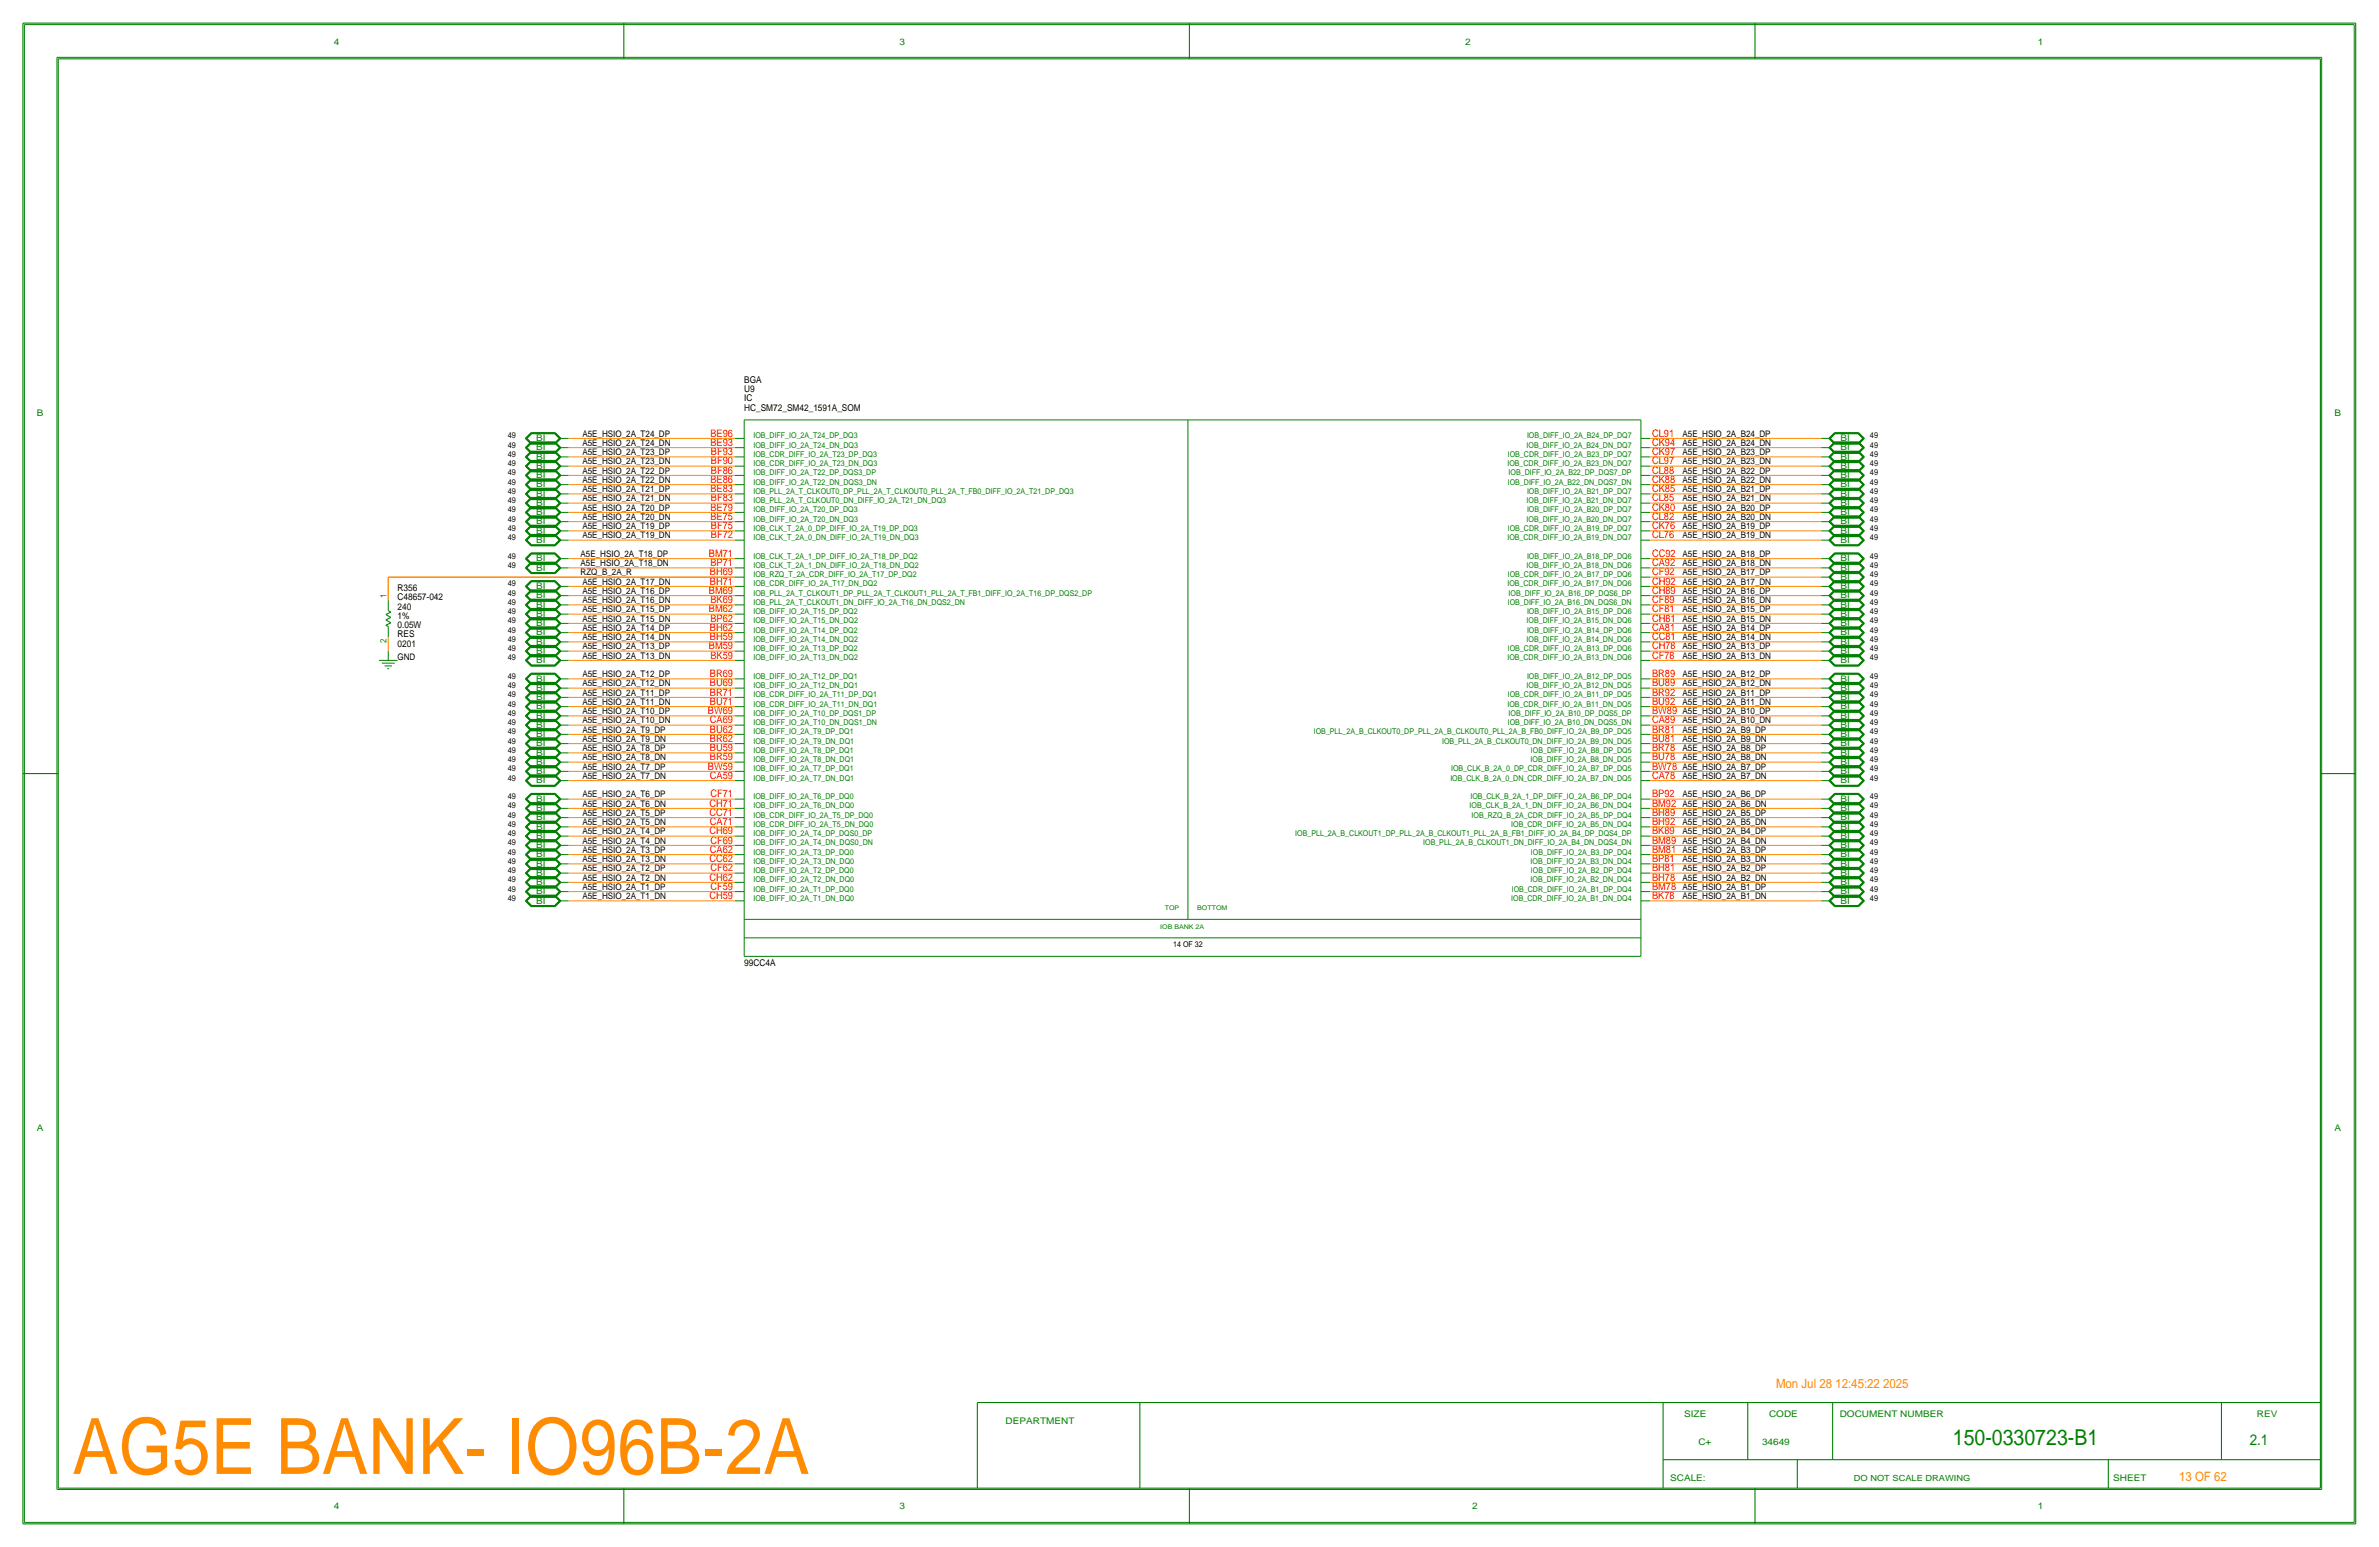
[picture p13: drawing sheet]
<svg xmlns="http://www.w3.org/2000/svg" width="654mm" height="425mm" viewBox="0 0 654 425" stroke-linecap="round" stroke-linejoin="round" font-family="sans-serif">
<defs><g id="words">
<text font-size="21.3" x="19.9" y="404.8">AG5E BANK- IO96B-2A</text>
<text font-size="6" x="536.5" y="397">150-0330723-B1</text>
<text font-size="4.1" x="618.1" y="397">2.1</text>
<g font-size="3.5">
<text x="488" y="381.3">Mon Jul 28 12:45:22 2025</text>
<text x="598.7" y="406.8">13 OF 62</text>
</g>
<g font-size="2.9">
<text x="195.2" y="119.9">BE96</text>
<text x="453.9" y="119.9">CL91</text>
<text x="195.2" y="122.4">BE93</text>
<text x="195.3" y="125">BF93</text>
<text x="453.9" y="122.4">CK94</text>
<text x="453.9" y="125">CK97</text>
<text x="195.3" y="127.5">BF90</text>
<text x="195.3" y="130">BF86</text>
<text x="453.9" y="127.5">CL97</text>
<text x="453.9" y="130">CL88</text>
<text x="195.2" y="135.1">BE83</text>
<text x="195.2" y="132.6">BE86</text>
<text x="195.3" y="137.7">BF83</text>
<text x="453.9" y="132.6">CK88</text>
<text x="453.9" y="135.1">CK85</text>
<text x="453.9" y="137.7">CL85</text>
<text x="195.2" y="140.2">BE79</text>
<text x="195.2" y="142.7">BE75</text>
<text x="453.9" y="140.2">CK80</text>
<text x="453.9" y="142.7">CL82</text>
<text x="195.3" y="147.8">BF72</text>
<text x="195.3" y="145.3">BF75</text>
<text x="453.9" y="145.3">CK76</text>
<text x="453.9" y="147.8">CL76</text>
<text x="194.8" y="152.9">BM71</text>
<text x="195.2" y="155.4">BP71</text>
<text x="453.9" y="152.9">CC92</text>
<text x="453.9" y="155.4">CA92</text>
<text x="195" y="158">BH69</text>
<text x="195" y="160.5">BH71</text>
<text x="453.9" y="158">CF92</text>
<text x="453.9" y="160.5">CH92</text>
<text x="194.8" y="163.1">BM69</text>
<text x="195.2" y="165.6">BK69</text>
<text x="453.9" y="163.1">CH89</text>
<text x="453.9" y="165.6">CF89</text>
<text x="194.8" y="168.1">BM62</text>
<text x="195" y="173.2">BH62</text>
<text x="195.2" y="170.7">BP62</text>
<text x="453.9" y="168.1">CF81</text>
<text x="453.9" y="170.7">CH81</text>
<text x="453.9" y="173.2">CA81</text>
<text x="194.8" y="178.3">BM59</text>
<text x="195" y="175.8">BH59</text>
<text x="453.9" y="175.8">CC81</text>
<text x="453.9" y="178.3">CH78</text>
<text x="195" y="185.9">BR69</text>
<text x="195.2" y="180.8">BK59</text>
<text x="453.9" y="180.8">CF78</text>
<text x="453.9" y="185.9">BR89</text>
<text x="195" y="188.5">BU69</text>
<text x="195" y="191">BR71</text>
<text x="453.9" y="188.5">BU89</text>
<text x="453.9" y="191">BR92</text>
<text x="194.5" y="196.1">BW69</text>
<text x="195" y="193.5">BU71</text>
<text x="453.9" y="193.5">BU92</text>
<text x="453.9" y="196.1">BW89</text>
<text x="195" y="198.6">CA69</text>
<text x="195" y="201.2">BU62</text>
<text x="195" y="203.7">BR62</text>
<text x="453.9" y="203.7">BU81</text>
<text x="453.9" y="198.6">CA89</text>
<text x="453.9" y="201.2">BR81</text>
<text x="195" y="206.2">BU59</text>
<text x="195" y="208.8">BR59</text>
<text x="453.9" y="206.2">BR78</text>
<text x="453.9" y="208.8">BU78</text>
<text x="194.5" y="211.3">BW59</text>
<text x="195" y="213.9">CA59</text>
<text x="453.9" y="211.3">BW78</text>
<text x="453.9" y="213.9">CA78</text>
<text x="194.9" y="221.5">CH71</text>
<text x="195.2" y="218.9">CF71</text>
<text x="453.9" y="218.9">BP92</text>
<text x="453.9" y="221.5">BM92</text>
<text x="194.9" y="224">CC71</text>
<text x="195" y="226.6">CA71</text>
<text x="453.9" y="224">BH89</text>
<text x="453.9" y="226.6">BH92</text>
<text x="194.9" y="229.1">CH69</text>
<text x="195.2" y="231.6">CF69</text>
<text x="453.9" y="229.1">BK89</text>
<text x="453.9" y="231.6">BM89</text>
<text x="194.9" y="236.7">CC62</text>
<text x="195" y="234.2">CA62</text>
<text x="195.2" y="239.3">CF62</text>
<text x="453.9" y="234.2">BM81</text>
<text x="453.9" y="236.7">BP81</text>
<text x="453.9" y="239.3">BH81</text>
<text x="194.9" y="241.8">CH62</text>
<text x="195.2" y="244.3">CF59</text>
<text x="453.9" y="241.8">BH78</text>
<text x="453.9" y="244.3">BM78</text>
<text x="194.9" y="246.9">CH59</text>
<text x="453.9" y="246.9">BK78</text>
</g>
<g font-size="2.6">
<text x="204.5" y="107.7">U9</text>
<text x="204.5" y="105.2">BGA</text>
<text x="204.5" y="110.2">IC</text>
<text x="204.5" y="112.8">HC_SM72_SM42_1591A_SOM</text>
<text x="109.2" y="164.8">C48657-042</text>
<text x="109.2" y="167.4">240</text>
<text x="109.2" y="162.3">R356</text>
<text x="109.2" y="172.5">0.05W</text>
<text x="109.2" y="169.9">1%</text>
<text x="109.2" y="175">RES</text>
<text x="109.2" y="177.5">0201</text>
<text x="204.5" y="265.2">99CC4A</text>
</g>
<g font-size="2.5" fill="#008000">
<text x="91.7" y="12.2">4</text>
<text x="147.3" y="123.7">BI</text>
<text x="147.3" y="121.2">BI</text>
<text x="505.7" y="123.7">BI</text>
<text x="505.7" y="121.2">BI</text>
<text x="147.3" y="131.3">BI</text>
<text x="147.3" y="128.8">BI</text>
<text x="147.3" y="126.2">BI</text>
<text x="505.7" y="131.3">BI</text>
<text x="505.7" y="128.8">BI</text>
<text x="505.7" y="126.2">BI</text>
<text x="147.3" y="136.4">BI</text>
<text x="147.3" y="133.9">BI</text>
<text x="505.7" y="133.9">BI</text>
<text x="505.7" y="136.4">BI</text>
<text x="147.3" y="141.5">BI</text>
<text x="147.3" y="138.9">BI</text>
<text x="505.7" y="141.5">BI</text>
<text x="505.7" y="138.9">BI</text>
<text x="147.3" y="149.1">BI</text>
<text x="147.3" y="146.6">BI</text>
<text x="147.3" y="144">BI</text>
<text x="505.7" y="144">BI</text>
<text x="505.7" y="149.1">BI</text>
<text x="505.7" y="146.6">BI</text>
<text x="147.3" y="154.2">BI</text>
<text x="505.7" y="154.2">BI</text>
<text x="147.3" y="161.8">BI</text>
<text x="147.3" y="156.7">BI</text>
<text x="505.7" y="159.3">BI</text>
<text x="505.7" y="161.8">BI</text>
<text x="505.7" y="156.7">BI</text>
<text x="147.3" y="166.9">BI</text>
<text x="147.3" y="164.3">BI</text>
<text x="505.7" y="166.9">BI</text>
<text x="505.7" y="164.3">BI</text>
<text x="147.3" y="172">BI</text>
<text x="147.3" y="169.4">BI</text>
<text x="505.7" y="172">BI</text>
<text x="505.7" y="169.4">BI</text>
<text x="147.3" y="179.6">BI</text>
<text x="147.3" y="177">BI</text>
<text x="147.3" y="174.5">BI</text>
<text x="505.7" y="179.6">BI</text>
<text x="505.7" y="177">BI</text>
<text x="505.7" y="174.5">BI</text>
<text x="147.3" y="182.1">BI</text>
<text x="505.7" y="182.1">BI</text>
<text x="147.3" y="189.7">BI</text>
<text x="147.3" y="187.2">BI</text>
<text x="505.7" y="189.7">BI</text>
<text x="505.7" y="187.2">BI</text>
<text x="147.3" y="197.4">BI</text>
<text x="147.3" y="194.8">BI</text>
<text x="147.3" y="192.3">BI</text>
<text x="505.7" y="197.4">BI</text>
<text x="505.7" y="194.8">BI</text>
<text x="505.7" y="192.3">BI</text>
<text x="147.3" y="202.4">BI</text>
<text x="147.3" y="199.9">BI</text>
<text x="505.7" y="199.9">BI</text>
<text x="505.7" y="202.4">BI</text>
<text x="147.3" y="207.5">BI</text>
<text x="147.3" y="205">BI</text>
<text x="505.7" y="207.5">BI</text>
<text x="505.7" y="205">BI</text>
<text x="147.3" y="215.1">BI</text>
<text x="147.3" y="212.6">BI</text>
<text x="147.3" y="210.1">BI</text>
<text x="505.7" y="210.1">BI</text>
<text x="505.7" y="212.6">BI</text>
<text x="505.7" y="215.1">BI</text>
<text x="147.3" y="220.2">BI</text>
<text x="505.7" y="220.2">BI</text>
<text x="147.3" y="227.8">BI</text>
<text x="147.3" y="225.3">BI</text>
<text x="147.3" y="222.8">BI</text>
<text x="505.7" y="222.8">BI</text>
<text x="505.7" y="225.3">BI</text>
<text x="505.7" y="227.8">BI</text>
<text x="147.3" y="232.9">BI</text>
<text x="147.3" y="230.4">BI</text>
<text x="505.7" y="232.9">BI</text>
<text x="505.7" y="230.4">BI</text>
<text x="147.3" y="238">BI</text>
<text x="147.3" y="235.5">BI</text>
<text x="505.7" y="238">BI</text>
<text x="505.7" y="235.5">BI</text>
<text x="147.3" y="245.6">BI</text>
<text x="147.3" y="243.1">BI</text>
<text x="147.3" y="240.5">BI</text>
<text x="505.7" y="240.5">BI</text>
<text x="505.7" y="243.1">BI</text>
<text x="505.7" y="245.6">BI</text>
<text x="147.3" y="248.2">BI</text>
<text x="505.7" y="248.2">BI</text>
</g>
<g font-size="2.5">
<text x="247.1" y="12.2">3</text>
<text x="402.5" y="12.2">2</text>
<text x="559.9" y="12.2">1</text>
<text x="10.2" y="114.3">B</text>
<text x="160" y="119.9">A5E_HSIO_2A_T24_DP</text>
<text x="462.3" y="119.9">A5E_HSIO_2A_B24_DP</text>
<text x="641.4" y="114.3">B</text>
<text x="147.3" y="123.7">BI</text>
<text x="147.3" y="121.2">BI</text>
<text x="160" y="125">A5E_HSIO_2A_T23_DP</text>
<text x="160" y="122.4">A5E_HSIO_2A_T24_DN</text>
<text x="462.3" y="122.4">A5E_HSIO_2A_B24_DN</text>
<text x="462.3" y="125">A5E_HSIO_2A_B23_DP</text>
<text x="505.7" y="123.7">BI</text>
<text x="505.7" y="121.2">BI</text>
<text x="147.3" y="131.3">BI</text>
<text x="147.3" y="128.8">BI</text>
<text x="147.3" y="126.2">BI</text>
<text x="160" y="127.5">A5E_HSIO_2A_T23_DN</text>
<text x="160" y="130">A5E_HSIO_2A_T22_DP</text>
<text x="462.3" y="127.5">A5E_HSIO_2A_B23_DN</text>
<text x="462.3" y="130">A5E_HSIO_2A_B22_DP</text>
<text x="505.7" y="131.3">BI</text>
<text x="505.7" y="128.8">BI</text>
<text x="505.7" y="126.2">BI</text>
<text x="147.3" y="136.4">BI</text>
<text x="147.3" y="133.9">BI</text>
<text x="160" y="132.6">A5E_HSIO_2A_T22_DN</text>
<text x="160" y="135.1">A5E_HSIO_2A_T21_DP</text>
<text x="160" y="137.7">A5E_HSIO_2A_T21_DN</text>
<text x="462.3" y="132.6">A5E_HSIO_2A_B22_DN</text>
<text x="462.3" y="135.1">A5E_HSIO_2A_B21_DP</text>
<text x="462.3" y="137.7">A5E_HSIO_2A_B21_DN</text>
<text x="505.7" y="133.9">BI</text>
<text x="505.7" y="136.4">BI</text>
<text x="147.3" y="141.5">BI</text>
<text x="147.3" y="138.9">BI</text>
<text x="160" y="140.2">A5E_HSIO_2A_T20_DP</text>
<text x="160" y="142.7">A5E_HSIO_2A_T20_DN</text>
<text x="462.3" y="140.2">A5E_HSIO_2A_B20_DP</text>
<text x="462.3" y="142.7">A5E_HSIO_2A_B20_DN</text>
<text x="505.7" y="141.5">BI</text>
<text x="505.7" y="138.9">BI</text>
<text x="147.3" y="149.1">BI</text>
<text x="147.3" y="146.6">BI</text>
<text x="147.3" y="144">BI</text>
<text x="160" y="145.3">A5E_HSIO_2A_T19_DP</text>
<text x="160" y="147.8">A5E_HSIO_2A_T19_DN</text>
<text x="462.3" y="145.3">A5E_HSIO_2A_B19_DP</text>
<text x="462.3" y="147.8">A5E_HSIO_2A_B19_DN</text>
<text x="505.7" y="144">BI</text>
<text x="505.7" y="149.1">BI</text>
<text x="505.7" y="146.6">BI</text>
<text x="147.3" y="154.2">BI</text>
<text x="159.5" y="155.4">A5E_HSIO_2A_T18_DN</text>
<text x="159.5" y="152.9">A5E_HSIO_2A_T18_DP</text>
<text x="462.3" y="152.9">A5E_HSIO_2A_B18_DP</text>
<text x="462.3" y="155.4">A5E_HSIO_2A_B18_DN</text>
<text x="505.7" y="154.2">BI</text>
<text x="147.3" y="161.8">BI</text>
<text x="147.3" y="156.7">BI</text>
<text x="159.5" y="158">RZQ_B_2A_R</text>
<text x="160" y="160.5">A5E_HSIO_2A_T17_DN</text>
<text x="462.3" y="160.5">A5E_HSIO_2A_B17_DN</text>
<text x="462.3" y="158">A5E_HSIO_2A_B17_DP</text>
<text x="505.7" y="159.3">BI</text>
<text x="505.7" y="161.8">BI</text>
<text x="505.7" y="156.7">BI</text>
<text x="147.3" y="166.9">BI</text>
<text x="147.3" y="164.3">BI</text>
<text x="160" y="163.1">A5E_HSIO_2A_T16_DP</text>
<text x="160" y="165.6">A5E_HSIO_2A_T16_DN</text>
<text x="462.3" y="163.1">A5E_HSIO_2A_B16_DP</text>
<text x="462.3" y="165.6">A5E_HSIO_2A_B16_DN</text>
<text x="505.7" y="166.9">BI</text>
<text x="505.7" y="164.3">BI</text>
<text x="147.3" y="172">BI</text>
<text x="147.3" y="169.4">BI</text>
<text x="160" y="168.1">A5E_HSIO_2A_T15_DP</text>
<text x="160" y="170.7">A5E_HSIO_2A_T15_DN</text>
<text x="160" y="173.2">A5E_HSIO_2A_T14_DP</text>
<text x="462.3" y="168.1">A5E_HSIO_2A_B15_DP</text>
<text x="462.3" y="170.7">A5E_HSIO_2A_B15_DN</text>
<text x="462.3" y="173.2">A5E_HSIO_2A_B14_DP</text>
<text x="505.7" y="172">BI</text>
<text x="505.7" y="169.4">BI</text>
<text x="147.3" y="179.6">BI</text>
<text x="147.3" y="177">BI</text>
<text x="147.3" y="174.5">BI</text>
<text x="160" y="175.8">A5E_HSIO_2A_T14_DN</text>
<text x="160" y="178.3">A5E_HSIO_2A_T13_DP</text>
<text x="462.3" y="175.8">A5E_HSIO_2A_B14_DN</text>
<text x="462.3" y="178.3">A5E_HSIO_2A_B13_DP</text>
<text x="505.7" y="179.6">BI</text>
<text x="505.7" y="177">BI</text>
<text x="505.7" y="174.5">BI</text>
<text x="109.2" y="181.4">GND</text>
<text x="147.3" y="182.1">BI</text>
<text x="160" y="180.8">A5E_HSIO_2A_T13_DN</text>
<text x="160" y="185.9">A5E_HSIO_2A_T12_DP</text>
<text x="462.3" y="180.8">A5E_HSIO_2A_B13_DN</text>
<text x="462.3" y="185.9">A5E_HSIO_2A_B12_DP</text>
<text x="505.7" y="182.1">BI</text>
<text x="147.3" y="189.7">BI</text>
<text x="147.3" y="187.2">BI</text>
<text x="160" y="188.5">A5E_HSIO_2A_T12_DN</text>
<text x="160" y="191">A5E_HSIO_2A_T11_DP</text>
<text x="462.3" y="188.5">A5E_HSIO_2A_B12_DN</text>
<text x="462.3" y="191">A5E_HSIO_2A_B11_DP</text>
<text x="505.7" y="189.7">BI</text>
<text x="505.7" y="187.2">BI</text>
<text x="147.3" y="197.4">BI</text>
<text x="147.3" y="194.8">BI</text>
<text x="147.3" y="192.3">BI</text>
<text x="160" y="193.5">A5E_HSIO_2A_T11_DN</text>
<text x="160" y="196.1">A5E_HSIO_2A_T10_DP</text>
<text x="462.3" y="193.5">A5E_HSIO_2A_B11_DN</text>
<text x="462.3" y="196.1">A5E_HSIO_2A_B10_DP</text>
<text x="505.7" y="197.4">BI</text>
<text x="505.7" y="194.8">BI</text>
<text x="505.7" y="192.3">BI</text>
<text x="147.3" y="202.4">BI</text>
<text x="147.3" y="199.9">BI</text>
<text x="160" y="198.6">A5E_HSIO_2A_T10_DN</text>
<text x="160" y="201.2">A5E_HSIO_2A_T9_DP</text>
<text x="160" y="203.7">A5E_HSIO_2A_T9_DN</text>
<text x="462.3" y="203.7">A5E_HSIO_2A_B9_DN</text>
<text x="462.3" y="198.6">A5E_HSIO_2A_B10_DN</text>
<text x="462.3" y="201.2">A5E_HSIO_2A_B9_DP</text>
<text x="505.7" y="199.9">BI</text>
<text x="505.7" y="202.4">BI</text>
<text x="147.3" y="207.5">BI</text>
<text x="147.3" y="205">BI</text>
<text x="160" y="206.2">A5E_HSIO_2A_T8_DP</text>
<text x="160" y="208.8">A5E_HSIO_2A_T8_DN</text>
<text x="462.3" y="206.2">A5E_HSIO_2A_B8_DP</text>
<text x="462.3" y="208.8">A5E_HSIO_2A_B8_DN</text>
<text x="505.7" y="207.5">BI</text>
<text x="505.7" y="205">BI</text>
<text x="147.3" y="215.1">BI</text>
<text x="147.3" y="212.6">BI</text>
<text x="147.3" y="210.1">BI</text>
<text x="160" y="213.9">A5E_HSIO_2A_T7_DN</text>
<text x="160" y="211.3">A5E_HSIO_2A_T7_DP</text>
<text x="462.3" y="211.3">A5E_HSIO_2A_B7_DP</text>
<text x="462.3" y="213.9">A5E_HSIO_2A_B7_DN</text>
<text x="505.7" y="210.1">BI</text>
<text x="505.7" y="212.6">BI</text>
<text x="505.7" y="215.1">BI</text>
<text x="147.3" y="220.2">BI</text>
<text x="160" y="218.9">A5E_HSIO_2A_T6_DP</text>
<text x="160" y="221.5">A5E_HSIO_2A_T6_DN</text>
<text x="462.3" y="218.9">A5E_HSIO_2A_B6_DP</text>
<text x="462.3" y="221.5">A5E_HSIO_2A_B6_DN</text>
<text x="505.7" y="220.2">BI</text>
<text x="147.3" y="227.8">BI</text>
<text x="147.3" y="225.3">BI</text>
<text x="147.3" y="222.8">BI</text>
<text x="160" y="226.6">A5E_HSIO_2A_T5_DN</text>
<text x="160" y="224">A5E_HSIO_2A_T5_DP</text>
<text x="462.3" y="226.6">A5E_HSIO_2A_B5_DN</text>
<text x="462.3" y="224">A5E_HSIO_2A_B5_DP</text>
<text x="505.7" y="222.8">BI</text>
<text x="505.7" y="225.3">BI</text>
<text x="505.7" y="227.8">BI</text>
<text x="147.3" y="232.9">BI</text>
<text x="147.3" y="230.4">BI</text>
<text x="160" y="231.6">A5E_HSIO_2A_T4_DN</text>
<text x="160" y="229.1">A5E_HSIO_2A_T4_DP</text>
<text x="462.3" y="229.1">A5E_HSIO_2A_B4_DP</text>
<text x="462.3" y="231.6">A5E_HSIO_2A_B4_DN</text>
<text x="505.7" y="232.9">BI</text>
<text x="505.7" y="230.4">BI</text>
<text x="147.3" y="238">BI</text>
<text x="147.3" y="235.5">BI</text>
<text x="160" y="234.2">A5E_HSIO_2A_T3_DP</text>
<text x="160" y="236.7">A5E_HSIO_2A_T3_DN</text>
<text x="160" y="239.3">A5E_HSIO_2A_T2_DP</text>
<text x="462.3" y="236.7">A5E_HSIO_2A_B3_DN</text>
<text x="462.3" y="234.2">A5E_HSIO_2A_B3_DP</text>
<text x="462.3" y="239.3">A5E_HSIO_2A_B2_DP</text>
<text x="505.7" y="238">BI</text>
<text x="505.7" y="235.5">BI</text>
<text x="147.3" y="245.6">BI</text>
<text x="147.3" y="243.1">BI</text>
<text x="147.3" y="240.5">BI</text>
<text x="160" y="241.8">A5E_HSIO_2A_T2_DN</text>
<text x="160" y="244.3">A5E_HSIO_2A_T1_DP</text>
<text x="462.3" y="241.8">A5E_HSIO_2A_B2_DN</text>
<text x="462.3" y="244.3">A5E_HSIO_2A_B1_DP</text>
<text x="505.7" y="240.5">BI</text>
<text x="505.7" y="243.1">BI</text>
<text x="505.7" y="245.6">BI</text>
<text x="147.3" y="248.2">BI</text>
<text x="160" y="246.9">A5E_HSIO_2A_T1_DN</text>
<text x="462.3" y="246.9">A5E_HSIO_2A_B1_DN</text>
<text x="505.7" y="248.2">BI</text>
<text x="10.2" y="310.6">A</text>
<text x="641.4" y="310.6">A</text>
<text x="462.7" y="389.1">SIZE</text>
<text x="486.1" y="389.1">CODE</text>
<text x="505.5" y="389.1">DOCUMENT NUMBER</text>
<text x="620.1" y="389.1">REV</text>
<text x="276.3" y="391.1">DEPARTMENT</text>
<text x="466.6" y="397">C+</text>
<text x="484.1" y="397">34649</text>
<text x="458.9" y="406.8">SCALE:</text>
<text x="580.6" y="406.8">SHEET</text>
<text x="91.7" y="414.5">4</text>
<text x="247.1" y="414.5">3</text>
<text x="404.5" y="414.5">2</text>
<text x="559.9" y="414.5">1</text>
</g>
<g font-size="2.4">
<text x="106.2" y="164.3" transform="rotate(-90 106.2 164.3)">1</text>
<text x="106.2" y="176.7" transform="rotate(-90 106.2 176.7)">2</text>
</g>
<g font-size="2.3">
<text x="139.5" y="120.4">49</text>
<text x="139.5" y="125.5">49</text>
<text x="139.5" y="122.9">49</text>
<text x="139.5" y="120.4">49</text>
<text x="139.5" y="125.5">49</text>
<text x="139.5" y="122.9">49</text>
<text x="513.8" y="120.4">49</text>
<text x="513.8" y="122.9">49</text>
<text x="513.8" y="125.5">49</text>
<text x="513.8" y="120.4">49</text>
<text x="513.8" y="122.9">49</text>
<text x="513.8" y="125.5">49</text>
<text x="139.5" y="128">49</text>
<text x="139.5" y="130.6">49</text>
<text x="139.5" y="128">49</text>
<text x="139.5" y="130.6">49</text>
<text x="513.8" y="128">49</text>
<text x="513.8" y="130.6">49</text>
<text x="513.8" y="128">49</text>
<text x="513.8" y="130.6">49</text>
<text x="139.5" y="133.1">49</text>
<text x="139.5" y="135.6">49</text>
<text x="139.5" y="133.1">49</text>
<text x="139.5" y="135.6">49</text>
<text x="513.8" y="133.1">49</text>
<text x="513.8" y="135.6">49</text>
<text x="513.8" y="133.1">49</text>
<text x="513.8" y="135.6">49</text>
<text x="139.5" y="140.7">49</text>
<text x="139.5" y="143.3">49</text>
<text x="139.5" y="138.2">49</text>
<text x="139.5" y="140.7">49</text>
<text x="139.5" y="143.3">49</text>
<text x="139.5" y="138.2">49</text>
<text x="513.8" y="138.2">49</text>
<text x="513.8" y="140.7">49</text>
<text x="513.8" y="143.3">49</text>
<text x="513.8" y="138.2">49</text>
<text x="513.8" y="140.7">49</text>
<text x="513.8" y="143.3">49</text>
<text x="139.5" y="145.8">49</text>
<text x="139.5" y="148.3">49</text>
<text x="139.5" y="145.8">49</text>
<text x="139.5" y="148.3">49</text>
<text x="513.8" y="145.8">49</text>
<text x="513.8" y="148.3">49</text>
<text x="513.8" y="145.8">49</text>
<text x="513.8" y="148.3">49</text>
<text x="139.5" y="153.4">49</text>
<text x="139.5" y="156">49</text>
<text x="139.5" y="153.4">49</text>
<text x="139.5" y="156">49</text>
<text x="513.8" y="153.4">49</text>
<text x="513.8" y="156">49</text>
<text x="513.8" y="153.4">49</text>
<text x="513.8" y="156">49</text>
<text x="139.5" y="161">49</text>
<text x="139.5" y="161">49</text>
<text x="513.8" y="158.5">49</text>
<text x="513.8" y="161">49</text>
<text x="513.8" y="158.5">49</text>
<text x="513.8" y="161">49</text>
<text x="139.5" y="163.6">49</text>
<text x="139.5" y="166.1">49</text>
<text x="139.5" y="163.6">49</text>
<text x="139.5" y="166.1">49</text>
<text x="513.8" y="163.6">49</text>
<text x="513.8" y="166.1">49</text>
<text x="513.8" y="163.6">49</text>
<text x="513.8" y="166.1">49</text>
<text x="139.5" y="168.7">49</text>
<text x="139.5" y="171.2">49</text>
<text x="139.5" y="173.7">49</text>
<text x="139.5" y="168.7">49</text>
<text x="139.5" y="171.2">49</text>
<text x="139.5" y="173.7">49</text>
<text x="513.8" y="168.7">49</text>
<text x="513.8" y="171.2">49</text>
<text x="513.8" y="173.7">49</text>
<text x="513.8" y="168.7">49</text>
<text x="513.8" y="171.2">49</text>
<text x="513.8" y="173.7">49</text>
<text x="139.5" y="176.3">49</text>
<text x="139.5" y="178.8">49</text>
<text x="139.5" y="176.3">49</text>
<text x="139.5" y="178.8">49</text>
<text x="513.8" y="176.3">49</text>
<text x="513.8" y="178.8">49</text>
<text x="513.8" y="176.3">49</text>
<text x="513.8" y="178.8">49</text>
<text x="139.5" y="181.4">49</text>
<text x="139.5" y="181.4">49</text>
<text x="513.8" y="181.4">49</text>
<text x="513.8" y="181.4">49</text>
<text x="139.5" y="186.4">49</text>
<text x="139.5" y="189">49</text>
<text x="139.5" y="191.5">49</text>
<text x="139.5" y="186.4">49</text>
<text x="139.5" y="189">49</text>
<text x="139.5" y="191.5">49</text>
<text x="513.8" y="186.4">49</text>
<text x="513.8" y="189">49</text>
<text x="513.8" y="191.5">49</text>
<text x="513.8" y="186.4">49</text>
<text x="513.8" y="189">49</text>
<text x="513.8" y="191.5">49</text>
<text x="139.5" y="194.1">49</text>
<text x="139.5" y="196.6">49</text>
<text x="139.5" y="194.1">49</text>
<text x="139.5" y="196.6">49</text>
<text x="513.8" y="194.1">49</text>
<text x="513.8" y="196.6">49</text>
<text x="513.8" y="194.1">49</text>
<text x="513.8" y="196.6">49</text>
<text x="139.5" y="199.1">49</text>
<text x="139.5" y="201.7">49</text>
<text x="139.5" y="199.1">49</text>
<text x="139.5" y="201.7">49</text>
<text x="513.8" y="199.1">49</text>
<text x="513.8" y="201.7">49</text>
<text x="513.8" y="199.1">49</text>
<text x="513.8" y="201.7">49</text>
<text x="139.5" y="206.8">49</text>
<text x="139.5" y="204.2">49</text>
<text x="139.5" y="209.3">49</text>
<text x="139.5" y="206.8">49</text>
<text x="139.5" y="204.2">49</text>
<text x="139.5" y="209.3">49</text>
<text x="513.8" y="206.8">49</text>
<text x="513.8" y="204.2">49</text>
<text x="513.8" y="209.3">49</text>
<text x="513.8" y="206.8">49</text>
<text x="513.8" y="204.2">49</text>
<text x="513.8" y="209.3">49</text>
<text x="139.5" y="214.4">49</text>
<text x="139.5" y="211.8">49</text>
<text x="139.5" y="214.4">49</text>
<text x="139.5" y="211.8">49</text>
<text x="513.8" y="211.8">49</text>
<text x="513.8" y="214.4">49</text>
<text x="513.8" y="211.8">49</text>
<text x="513.8" y="214.4">49</text>
<text x="139.5" y="219.5">49</text>
<text x="139.5" y="222">49</text>
<text x="139.5" y="219.5">49</text>
<text x="139.5" y="222">49</text>
<text x="513.8" y="222">49</text>
<text x="513.8" y="219.5">49</text>
<text x="513.8" y="222">49</text>
<text x="513.8" y="219.5">49</text>
<text x="139.5" y="227.1">49</text>
<text x="139.5" y="224.5">49</text>
<text x="139.5" y="227.1">49</text>
<text x="139.5" y="224.5">49</text>
<text x="513.8" y="227.1">49</text>
<text x="513.8" y="224.5">49</text>
<text x="513.8" y="227.1">49</text>
<text x="513.8" y="224.5">49</text>
<text x="139.5" y="232.2">49</text>
<text x="139.5" y="229.6">49</text>
<text x="139.5" y="232.2">49</text>
<text x="139.5" y="229.6">49</text>
<text x="513.8" y="229.6">49</text>
<text x="513.8" y="232.2">49</text>
<text x="513.8" y="229.6">49</text>
<text x="513.8" y="232.2">49</text>
<text x="139.5" y="234.7">49</text>
<text x="139.5" y="237.2">49</text>
<text x="139.5" y="239.8">49</text>
<text x="139.5" y="234.7">49</text>
<text x="139.5" y="237.2">49</text>
<text x="139.5" y="239.8">49</text>
<text x="513.8" y="234.7">49</text>
<text x="513.8" y="237.2">49</text>
<text x="513.8" y="239.8">49</text>
<text x="513.8" y="234.7">49</text>
<text x="513.8" y="237.2">49</text>
<text x="513.8" y="239.8">49</text>
<text x="139.5" y="242.3">49</text>
<text x="139.5" y="244.9">49</text>
<text x="139.5" y="242.3">49</text>
<text x="139.5" y="244.9">49</text>
<text x="513.8" y="242.3">49</text>
<text x="513.8" y="244.9">49</text>
<text x="513.8" y="242.3">49</text>
<text x="513.8" y="244.9">49</text>
<text x="139.5" y="247.4">49</text>
<text x="139.5" y="247.4">49</text>
<text x="513.8" y="247.4">49</text>
<text x="513.8" y="247.4">49</text>
<text x="509.4" y="406.8">DO NOT SCALE DRAWING</text>
</g>
<g font-size="2.2">
<text x="207" y="120.4">IOB_DIFF_IO_2A_T24_DP_DQ3</text>
<text x="207" y="125.5">IOB_CDR_DIFF_IO_2A_T23_DP_DQ3</text>
<text x="207" y="122.9">IOB_DIFF_IO_2A_T24_DN_DQ3</text>
<text x="414.3" y="125.5">IOB_CDR_DIFF_IO_2A_B23_DP_DQ7</text>
<text x="419.5" y="122.9">IOB_DIFF_IO_2A_B24_DN_DQ7</text>
<text x="419.6" y="120.4">IOB_DIFF_IO_2A_B24_DP_DQ7</text>
<text x="207" y="128">IOB_CDR_DIFF_IO_2A_T23_DN_DQ3</text>
<text x="207" y="130.6">IOB_DIFF_IO_2A_T22_DP_DQS3_DP</text>
<text x="414.2" y="128">IOB_CDR_DIFF_IO_2A_B23_DN_DQ7</text>
<text x="414.5" y="130.6">IOB_DIFF_IO_2A_B22_DP_DQS7_DP</text>
<text x="207" y="135.6">IOB_PLL_2A_T_CLKOUT0_DP_PLL_2A_T_CLKOUT0_PLL_2A_T_FB0_DIFF_IO_2A_T21_DP_DQ3</text>
<text x="207" y="133.1">IOB_DIFF_IO_2A_T22_DN_DQS3_DN</text>
<text x="414.3" y="133.1">IOB_DIFF_IO_2A_B22_DN_DQS7_DN</text>
<text x="419.6" y="135.6">IOB_DIFF_IO_2A_B21_DP_DQ7</text>
<text x="207" y="138.2">IOB_PLL_2A_T_CLKOUT0_DN_DIFF_IO_2A_T21_DN_DQ3</text>
<text x="207" y="140.7">IOB_DIFF_IO_2A_T20_DP_DQ3</text>
<text x="207" y="143.3">IOB_DIFF_IO_2A_T20_DN_DQ3</text>
<text x="419.5" y="138.2">IOB_DIFF_IO_2A_B21_DN_DQ7</text>
<text x="419.5" y="143.3">IOB_DIFF_IO_2A_B20_DN_DQ7</text>
<text x="419.6" y="140.7">IOB_DIFF_IO_2A_B20_DP_DQ7</text>
<text x="207" y="148.3">IOB_CLK_T_2A_0_DN_DIFF_IO_2A_T19_DN_DQ3</text>
<text x="207" y="145.8">IOB_CLK_T_2A_0_DP_DIFF_IO_2A_T19_DP_DQ3</text>
<text x="414.2" y="148.3">IOB_CDR_DIFF_IO_2A_B19_DN_DQ7</text>
<text x="414.3" y="145.8">IOB_CDR_DIFF_IO_2A_B19_DP_DQ7</text>
<text x="207" y="153.4">IOB_CLK_T_2A_1_DP_DIFF_IO_2A_T18_DP_DQ2</text>
<text x="207" y="156">IOB_CLK_T_2A_1_DN_DIFF_IO_2A_T18_DN_DQ2</text>
<text x="419.5" y="156">IOB_DIFF_IO_2A_B18_DN_DQ6</text>
<text x="419.6" y="153.4">IOB_DIFF_IO_2A_B18_DP_DQ6</text>
<text x="207" y="158.5">IOB_RZQ_T_2A_CDR_DIFF_IO_2A_T17_DP_DQ2</text>
<text x="207" y="161">IOB_CDR_DIFF_IO_2A_T17_DN_DQ2</text>
<text x="414.2" y="161">IOB_CDR_DIFF_IO_2A_B17_DN_DQ6</text>
<text x="414.3" y="158.5">IOB_CDR_DIFF_IO_2A_B17_DP_DQ6</text>
<text x="207" y="163.6">IOB_PLL_2A_T_CLKOUT1_DP_PLL_2A_T_CLKOUT1_PLL_2A_T_FB1_DIFF_IO_2A_T16_DP_DQS2_DP</text>
<text x="207" y="166.1">IOB_PLL_2A_T_CLKOUT1_DN_DIFF_IO_2A_T16_DN_DQS2_DN</text>
<text x="414.3" y="166.1">IOB_DIFF_IO_2A_B16_DN_DQS6_DN</text>
<text x="414.5" y="163.6">IOB_DIFF_IO_2A_B16_DP_DQS6_DP</text>
<text x="207" y="168.7">IOB_DIFF_IO_2A_T15_DP_DQ2</text>
<text x="207" y="171.2">IOB_DIFF_IO_2A_T15_DN_DQ2</text>
<text x="207" y="173.7">IOB_DIFF_IO_2A_T14_DP_DQ2</text>
<text x="419.5" y="171.2">IOB_DIFF_IO_2A_B15_DN_DQ6</text>
<text x="419.6" y="168.7">IOB_DIFF_IO_2A_B15_DP_DQ6</text>
<text x="419.6" y="173.7">IOB_DIFF_IO_2A_B14_DP_DQ6</text>
<text x="207" y="176.3">IOB_DIFF_IO_2A_T14_DN_DQ2</text>
<text x="207" y="178.8">IOB_DIFF_IO_2A_T13_DP_DQ2</text>
<text x="414.3" y="178.8">IOB_CDR_DIFF_IO_2A_B13_DP_DQ6</text>
<text x="419.5" y="176.3">IOB_DIFF_IO_2A_B14_DN_DQ6</text>
<text x="207" y="181.4">IOB_DIFF_IO_2A_T13_DN_DQ2</text>
<text x="414.2" y="181.4">IOB_CDR_DIFF_IO_2A_B13_DN_DQ6</text>
<text x="207" y="186.4">IOB_DIFF_IO_2A_T12_DP_DQ1</text>
<text x="207" y="189">IOB_DIFF_IO_2A_T12_DN_DQ1</text>
<text x="207" y="191.5">IOB_CDR_DIFF_IO_2A_T11_DP_DQ1</text>
<text x="414.3" y="191.5">IOB_CDR_DIFF_IO_2A_B11_DP_DQ5</text>
<text x="419.5" y="189">IOB_DIFF_IO_2A_B12_DN_DQ5</text>
<text x="419.6" y="186.4">IOB_DIFF_IO_2A_B12_DP_DQ5</text>
<text x="207" y="194.1">IOB_CDR_DIFF_IO_2A_T11_DN_DQ1</text>
<text x="207" y="196.6">IOB_DIFF_IO_2A_T10_DP_DQS1_DP</text>
<text x="414.2" y="194.1">IOB_CDR_DIFF_IO_2A_B11_DN_DQ5</text>
<text x="414.5" y="196.6">IOB_DIFF_IO_2A_B10_DP_DQS5_DP</text>
<text x="207" y="199.1">IOB_DIFF_IO_2A_T10_DN_DQS1_DN</text>
<text x="207" y="201.7">IOB_DIFF_IO_2A_T9_DP_DQ1</text>
<text x="414.3" y="199.1">IOB_DIFF_IO_2A_B10_DN_DQS5_DN</text>
<text x="207" y="206.8">IOB_DIFF_IO_2A_T8_DP_DQ1</text>
<text x="207" y="204.2">IOB_DIFF_IO_2A_T9_DN_DQ1</text>
<text x="207" y="209.3">IOB_DIFF_IO_2A_T8_DN_DQ1</text>
<text x="396.2" y="204.2">IOB_PLL_2A_B_CLKOUT0_DN_DIFF_IO_2A_B9_DN_DQ5</text>
<text x="420.5" y="209.3">IOB_DIFF_IO_2A_B8_DN_DQ5</text>
<text x="420.6" y="206.8">IOB_DIFF_IO_2A_B8_DP_DQ5</text>
<text x="207" y="214.4">IOB_DIFF_IO_2A_T7_DN_DQ1</text>
<text x="207" y="211.8">IOB_DIFF_IO_2A_T7_DP_DQ1</text>
<text x="398.5" y="214.4">IOB_CLK_B_2A_0_DN_CDR_DIFF_IO_2A_B7_DN_DQ5</text>
<text x="398.7" y="211.8">IOB_CLK_B_2A_0_DP_CDR_DIFF_IO_2A_B7_DP_DQ5</text>
<text x="207" y="219.5">IOB_DIFF_IO_2A_T6_DP_DQ0</text>
<text x="207" y="222">IOB_DIFF_IO_2A_T6_DN_DQ0</text>
<text x="403.8" y="222">IOB_CLK_B_2A_1_DN_DIFF_IO_2A_B6_DN_DQ4</text>
<text x="404" y="219.5">IOB_CLK_B_2A_1_DP_DIFF_IO_2A_B6_DP_DQ4</text>
<text x="207" y="227.1">IOB_CDR_DIFF_IO_2A_T5_DN_DQ0</text>
<text x="207" y="224.5">IOB_CDR_DIFF_IO_2A_T5_DP_DQ0</text>
<text x="404.3" y="224.5">IOB_RZQ_B_2A_CDR_DIFF_IO_2A_B5_DP_DQ4</text>
<text x="415.2" y="227.1">IOB_CDR_DIFF_IO_2A_B5_DN_DQ4</text>
<text x="207" y="232.2">IOB_DIFF_IO_2A_T4_DN_DQS0_DN</text>
<text x="207" y="229.6">IOB_DIFF_IO_2A_T4_DP_DQS0_DP</text>
<text x="355.9" y="229.6">IOB_PLL_2A_B_CLKOUT1_DP_PLL_2A_B_CLKOUT1_PLL_2A_B_FB1_DIFF_IO_2A_B4_DP_DQS4_DP</text>
<text x="391" y="232.2">IOB_PLL_2A_B_CLKOUT1_DN_DIFF_IO_2A_B4_DN_DQS4_DN</text>
<text x="207" y="234.7">IOB_DIFF_IO_2A_T3_DP_DQ0</text>
<text x="207" y="237.2">IOB_DIFF_IO_2A_T3_DN_DQ0</text>
<text x="207" y="239.8">IOB_DIFF_IO_2A_T2_DP_DQ0</text>
<text x="420.5" y="237.2">IOB_DIFF_IO_2A_B3_DN_DQ4</text>
<text x="420.6" y="234.7">IOB_DIFF_IO_2A_B3_DP_DQ4</text>
<text x="420.6" y="239.8">IOB_DIFF_IO_2A_B2_DP_DQ4</text>
<text x="207" y="242.3">IOB_DIFF_IO_2A_T2_DN_DQ0</text>
<text x="207" y="244.9">IOB_DIFF_IO_2A_T1_DP_DQ0</text>
<text x="415.3" y="244.9">IOB_CDR_DIFF_IO_2A_B1_DP_DQ4</text>
<text x="420.5" y="242.3">IOB_DIFF_IO_2A_B2_DN_DQ4</text>
<text x="207" y="247.4">IOB_DIFF_IO_2A_T1_DN_DQ0</text>
<text x="415.2" y="247.4">IOB_CDR_DIFF_IO_2A_B1_DN_DQ4</text>
<text x="322.3" y="260.1">14 OF 32</text>
</g>
<text font-size="2.2" fill="#008000" x="361" y="201.7">IOB_PLL_2A_B_CLKOUT0_DP_PLL_2A_B_CLKOUT0_PLL_2A_B_FB0_DIFF_IO_2A_B9_DP_DQ5</text>
<g font-size="1.8">
<text x="320" y="249.9">TOP</text>
<text x="328.9" y="249.9">BOTTOM</text>
<text x="318.8" y="255">IOB BANK 2A</text>
</g>
</g></defs>
<!-- layer: Print Layer -->
<g fill="none" stroke="#000" stroke-width=".27">
<path d="M6.7 6.8h640.1zM6.7 6.8v411.3zM15.6 15.7h622.3zM15.6 15.7v393.3zM637.9 15.7v393.3zM646.8 6.8v411.3zM145.9 118.8l-1.6 1.6zM145.9 118.8h6.7zM145.9 118.9l-1.4 1.5zM145.9 118.9h6.6zM146 119h6.5zM146 119.1h6.4z"/>
<path d="M152.4 119.1l1.3 1.3zM152.5 119l1.3 1.4zM152.5 118.9l1.5 1.5zM152.6 118.8l1.5 1.6zM204.5 115.3v147.3zM204.5 115.3h246.3zM326.4 115.3v137.2zM450.8 115.3v147.3zM504 118.8h6.7zM504.1 118.9l-1.5 1.5zM504.1 118.9h6.5zM504.1 119h6.5z"/>
<path d="M504.2 119.1l-1.3 1.3zM504.2 119.1h6.3zM510.5 119.1l1.3 1.3zM510.6 119l1.4 1.4zM510.6 118.9l1.5 1.5zM510.7 118.8l1.6 1.6zM144.3 138.2l1.6 1.6zM144.3 135.6l1.6 1.6zM144.3 133.1l1.6 1.6zM144.3 130.6l1.6 1.5zM144.3 128l1.6 1.6zM144.3 125.5l1.6 1.6z"/>
<path d="M144.3 122.9l1.6 1.6zM144.3 120.4l1.6 1.6zM144.5 138.2l1.4 1.4zM144.5 135.6l1.4 1.5zM144.5 133.1l1.4 1.5zM144.5 130.6l1.4 1.4zM144.5 128l1.4 1.5zM144.5 125.5l1.4 1.4zM144.5 122.9l1.4 1.5zM144.5 120.4l1.4 1.5zM144.6 138.2l1.4-1.4zM144.6 138.2l1.4 1.3z"/>
<path d="M144.6 135.6l1.4-1.3zM144.6 135.6l1.4 1.4zM144.6 133.1l1.4-1.4zM144.6 133.1l1.4 1.4zM144.6 130.6l1.4-1.4zM144.6 130.6l1.4 1.3zM144.6 128l1.4-1.4zM144.6 128l1.4 1.4zM144.6 125.5l1.4-1.4zM144.6 125.5l1.4 1.3zM144.6 122.9l1.4-1.3zM144.6 122.9l1.4 1.4z"/>
<path d="M144.6 120.4l1.4-1.4zM144.6 120.4l1.4 1.4zM144.8 138.2l1.2-1.3zM144.8 138.2l1.2 1.2zM144.8 135.6l1.2-1.2zM144.8 135.6l1.2 1.3zM144.8 133.1l1.2-1.3zM144.8 133.1l1.2 1.3zM144.8 130.6l1.2-1.3zM144.8 130.6l1.2 1.2zM144.8 128l1.2-1.3zM144.8 128l1.2 1.3z"/>
<path d="M144.8 125.5l1.2-1.3zM144.8 125.5l1.2 1.2zM144.8 122.9l1.2-1.2zM144.8 122.9l1.2 1.3zM144.8 120.4l1.2-1.3zM144.8 120.4l1.2 1.3zM145.9 139.1l-1.6 1.6zM145.9 139.1h6.7zM145.9 136.6l-1.6 1.6zM145.9 139.8h6.7zM145.9 136.6h6.7zM145.9 134.1l-1.6 1.5z"/>
<path d="M145.9 137.2h6.7zM145.9 134.1h6.7zM145.9 131.5l-1.6 1.6zM145.9 134.7h6.7zM145.9 131.5h6.7zM145.9 129l-1.6 1.6zM145.9 132.1h6.7zM145.9 129h6.7zM145.9 126.4l-1.6 1.6zM145.9 129.6h6.7zM145.9 126.4h6.7zM145.9 123.9l-1.6 1.6z"/>
<path d="M145.9 127.1h6.7zM145.9 123.9h6.7zM145.9 121.4l-1.6 1.5zM145.9 124.5h6.7zM145.9 121.4h6.7zM145.9 122h6.7zM145.9 139.2l-1.4 1.5zM145.9 139.2h6.6zM145.9 136.7l-1.4 1.5zM145.9 139.6h6.6zM145.9 136.7h6.6zM145.9 134.2l-1.4 1.4z"/>
<path d="M145.9 137.1h6.6zM145.9 134.2h6.6zM145.9 131.6l-1.4 1.5zM145.9 134.6h6.6zM145.9 131.6h6.6zM145.9 129.1l-1.4 1.5zM145.9 132h6.6zM145.9 129.1h6.6zM145.9 126.5l-1.4 1.5zM145.9 129.5h6.6zM145.9 126.5h6.6zM145.9 124l-1.4 1.5z"/>
<path d="M145.9 126.9h6.6zM145.9 124h6.6zM145.9 121.5l-1.4 1.4zM145.9 124.4h6.6zM145.9 121.5h6.6zM145.9 121.9h6.6zM146 139.3h6.5zM146 139.5h6.5zM146 136.8h6.5zM146 137h6.5zM146 134.3h6.5zM146 134.5h6.5z"/>
<path d="M146 131.7h6.5zM146 131.9h6.5zM146 129.2h6.5zM146 129.4h6.5zM146 126.6h6.5zM146 126.8h6.5zM146 124.1h6.5zM146 124.3h6.5zM146 121.6h6.5zM146 121.8h6.5zM146 139.4h6.4zM146 136.9h6.4z"/>
<path d="M146 134.4h6.4zM146 131.8h6.4zM146 129.3h6.4zM146 126.7h6.4zM146 124.2h6.4zM146 121.7h6.4zM152.4 139.4l1.3 1.3zM152.4 139.4l1.3-1.2zM152.4 136.9l1.3 1.3zM152.4 136.9l1.3-1.3zM152.4 134.4l1.3 1.2zM152.4 134.4l1.3-1.3z"/>
<path d="M152.4 131.8l1.3 1.3zM152.4 131.8l1.3-1.2zM152.4 129.3l1.3 1.3zM152.4 129.3l1.3-1.3zM152.4 126.7l1.3 1.3zM152.4 126.7l1.3-1.2zM152.4 124.2l1.3 1.3zM152.4 124.2l1.3-1.3zM152.4 121.7l1.3 1.2zM152.4 121.7l1.3-1.3zM152.5 139.3l1.3 1.4zM152.5 139.5l1.3-1.3z"/>
<path d="M152.5 136.8l1.3 1.4zM152.5 137l1.3-1.4zM152.5 134.3l1.3 1.3zM152.5 134.5l1.3-1.4zM152.5 131.7l1.3 1.4zM152.5 131.9l1.3-1.3zM152.5 129.2l1.3 1.4zM152.5 129.4l1.3-1.4zM152.5 126.6l1.3 1.4zM152.5 126.8l1.3-1.3zM152.5 124.1l1.3 1.4zM152.5 124.3l1.3-1.4z"/>
<path d="M152.5 121.6l1.3 1.3zM152.5 121.8l1.3-1.4zM152.5 139.2l1.5 1.5zM152.5 136.7l1.5 1.5zM152.5 134.2l1.5 1.4zM152.5 131.6l1.5 1.5zM152.5 129.1l1.5 1.5zM152.5 126.5l1.5 1.5zM152.5 124l1.5 1.5zM152.5 121.5l1.5 1.4zM152.6 139.1l1.5 1.6zM152.6 139.8l1.5-1.6z"/>
<path d="M152.6 136.6l1.5 1.6zM152.6 137.2l1.5-1.6zM152.6 134.1l1.5 1.5zM152.6 134.7l1.5-1.6zM152.6 131.5l1.5 1.6zM152.6 132.1l1.5-1.5zM152.6 129l1.5 1.6zM152.6 129.6l1.5-1.6zM152.6 126.4l1.5 1.6zM152.6 127.1l1.5-1.6zM152.6 123.9l1.5 1.6zM152.6 124.5l1.5-1.6z"/>
<path d="M152.6 121.4l1.5 1.5zM152.6 122l1.5-1.6zM153.7 138.2h2.5zM153.7 135.6h2.5zM153.7 133.1h2.5zM153.7 130.6h2.5zM153.7 128h2.5zM153.7 125.5h2.5zM153.7 122.9h2.5zM153.7 120.4h2.5zM154 138.2l-1.5 1.4zM154 135.6l-1.5 1.5z"/>
<path d="M154 133.1l-1.5 1.5zM154 130.6l-1.5 1.4zM154 128l-1.5 1.5zM154 125.5l-1.5 1.4zM154 122.9l-1.5 1.5zM154 120.4l-1.5 1.5zM156.2 138.2h45.7zM156.2 135.6h45.7zM156.2 130.6h45.7zM156.2 128h45.7zM156.2 122.9h45.7zM156.2 133.1h45.7z"/>
<path d="M156.2 125.5h45.7zM156.2 120.4h45.7zM201.9 138.2h2.6zM201.9 133.1h2.6zM201.9 135.6h2.6zM201.9 125.5h2.6zM201.9 130.6h2.6zM201.9 128h2.6zM201.9 122.9h2.6zM201.9 120.4h2.6zM450.8 138.2h2.6zM450.8 135.6h2.6z"/>
<path d="M450.8 133.1h2.6zM450.8 130.6h2.6zM450.8 128h2.6zM450.8 125.5h2.6zM450.8 122.9h2.6zM450.8 120.4h2.6zM453.4 138.2h47zM453.4 135.6h47zM453.4 133.1h47zM453.4 130.6h47zM453.4 128h47zM453.4 125.5h47z"/>
<path d="M453.4 122.9h47zM453.4 120.4h47zM500.4 133.1h2.5zM500.4 135.6h2.5zM500.4 138.2h2.5zM500.4 130.6h2.5zM500.4 128h2.5zM500.4 125.5h2.5zM500.4 122.9h2.5zM500.4 120.4h2.5zM502.5 133.1l1.5-1.6zM502.5 133.1l1.5 1.6z"/>
<path d="M502.5 135.6l1.5-1.5zM502.5 135.6l1.5 1.6zM502.5 138.2l1.5-1.6zM502.5 138.2l1.5 1.6zM502.5 130.6l1.5-1.6zM502.5 130.6l1.5 1.5zM502.5 128l1.5-1.6zM502.5 128l1.5 1.6zM502.5 125.5l1.5-1.6zM502.5 125.5l1.5 1.6zM502.5 122.9l1.5-1.5zM502.5 122.9l1.5 1.6z"/>
<path d="M502.5 120.4l1.5-1.6zM502.5 120.4l1.5 1.6zM502.6 133.1l1.5 1.5zM502.6 135.6l1.5 1.5zM502.6 138.2l1.5 1.4zM502.6 130.6l1.5 1.4zM502.6 128l1.5 1.5zM502.6 125.5l1.5 1.4zM502.6 122.9l1.5 1.5zM502.6 120.4l1.5 1.5zM502.8 133.1l1.3-1.4zM502.8 133.1l1.3 1.4z"/>
<path d="M502.8 135.6l1.3-1.3zM502.8 135.6l1.3 1.4zM502.8 138.2l1.3-1.4zM502.8 138.2l1.3 1.3zM502.8 130.6l1.3-1.4zM502.8 130.6l1.3 1.3zM502.8 128l1.3-1.4zM502.8 128l1.3 1.4zM502.8 125.5l1.3-1.4zM502.8 125.5l1.3 1.3zM502.8 122.9l1.3-1.3zM502.8 122.9l1.3 1.4z"/>
<path d="M502.8 120.4l1.3-1.4zM502.8 120.4l1.3 1.4zM502.9 133.1l1.3 1.3zM502.9 135.6l1.3 1.3zM502.9 138.2l1.3 1.2zM502.9 130.6l1.3 1.2zM502.9 128l1.3 1.3zM502.9 125.5l1.3 1.2zM502.9 122.9l1.3 1.3zM502.9 120.4l1.3 1.3zM504 139.1h6.7zM504 134.7h6.7z"/>
<path d="M504 131.5h6.7zM504 137.2h6.7zM504 134.1h6.7zM504 139.8h6.7zM504 136.6h6.7zM504 132.1h6.7zM504 129h6.7zM504 129.6h6.7zM504 126.4h6.7zM504 127.1h6.7zM504 123.9h6.7zM504 124.5h6.7z"/>
<path d="M504 121.4h6.7zM504 122h6.7zM504.1 139.2l-1.5 1.5zM504.1 139.2h6.5zM504.1 131.6l-1.5 1.5zM504.1 134.6h6.5zM504.1 131.6h6.5zM504.1 134.2l-1.5 1.4zM504.1 137.1h6.5zM504.1 134.2h6.5zM504.1 136.7l-1.5 1.5zM504.1 139.6h6.5z"/>
<path d="M504.1 136.7h6.5zM504.1 129.1l-1.5 1.5zM504.1 132h6.5zM504.1 129.1h6.5zM504.1 126.5l-1.5 1.5zM504.1 129.5h6.5zM504.1 126.5h6.5zM504.1 124l-1.5 1.5zM504.1 126.9h6.5zM504.1 124h6.5zM504.1 121.5l-1.5 1.4zM504.1 124.4h6.5z"/>
<path d="M504.1 121.5h6.5zM504.1 121.9h6.5zM504.1 139.3h6.5zM504.1 134.5h6.5zM504.1 131.7h6.5zM504.1 137h6.5zM504.1 134.3h6.5zM504.1 139.5h6.5zM504.1 136.8h6.5zM504.1 131.9h6.5zM504.1 129.2h6.5zM504.1 129.4h6.5z"/>
<path d="M504.1 126.6h6.5zM504.1 126.8h6.5zM504.1 124.1h6.5zM504.1 124.3h6.5zM504.1 121.6h6.5zM504.1 121.8h6.5zM504.2 139.4l-1.3 1.3zM504.2 139.4h6.3zM504.2 131.8l-1.3 1.3zM504.2 134.4h6.3zM504.2 131.8h6.3zM504.2 134.4l-1.3 1.2z"/>
<path d="M504.2 136.9h6.3zM504.2 136.9l-1.3 1.3zM504.2 129.3l-1.3 1.3zM504.2 129.3h6.3zM504.2 126.7l-1.3 1.3zM504.2 126.7h6.3zM504.2 124.2l-1.3 1.3zM504.2 124.2h6.3zM504.2 121.7l-1.3 1.2zM504.2 121.7h6.3zM510.5 139.4l1.3 1.3zM510.5 134.4l1.3-1.3z"/>
<path d="M510.5 131.8l1.3 1.3zM510.5 136.9l1.3-1.3zM510.5 134.4l1.3 1.2zM510.5 139.4l1.3-1.2zM510.5 136.9l1.3 1.3zM510.5 131.8l1.3-1.2zM510.5 129.3l1.3 1.3zM510.5 129.3l1.3-1.3zM510.5 126.7l1.3 1.3zM510.5 126.7l1.3-1.2zM510.5 124.2l1.3 1.3zM510.5 124.2l1.3-1.3z"/>
<path d="M510.5 121.7l1.3 1.2zM510.5 121.7l1.3-1.3zM510.6 139.3l1.4 1.4zM510.6 134.5l1.4-1.4zM510.6 131.7l1.4 1.4zM510.6 137l1.4-1.4zM510.6 134.3l1.4 1.3zM510.6 139.5l1.4-1.3zM510.6 136.8l1.4 1.4zM510.6 131.9l1.4-1.3zM510.6 129.2l1.4 1.4zM510.6 129.4l1.4-1.4z"/>
<path d="M510.6 126.6l1.4 1.4zM510.6 126.8l1.4-1.3zM510.6 124.1l1.4 1.4zM510.6 124.3l1.4-1.4zM510.6 121.6l1.4 1.3zM510.6 121.8l1.4-1.4zM510.6 139.2l1.5 1.5zM510.6 131.6l1.5 1.5zM510.6 134.2l1.5 1.4zM510.6 136.7l1.5 1.5zM510.6 129.1l1.5 1.5zM510.6 126.5l1.5 1.5z"/>
<path d="M510.6 124l1.5 1.5zM510.6 121.5l1.5 1.4zM510.7 139.1l1.6 1.6zM510.7 134.7l1.6-1.6zM510.7 131.5l1.6 1.6zM510.7 137.2l1.6-1.6zM510.7 134.1l1.6 1.5zM510.7 139.8l1.6-1.6zM510.7 136.6l1.6 1.6zM510.7 132.1l1.6-1.5zM510.7 129l1.6 1.6zM510.7 129.6l1.6-1.6z"/>
<path d="M510.7 126.4l1.6 1.6zM510.7 127.1l1.6-1.6zM510.7 123.9l1.6 1.6zM510.7 124.5l1.6-1.6zM510.7 121.4l1.6 1.5zM510.7 122l1.6-1.6zM512.1 133.1l-1.5 1.5zM512.1 135.6l-1.5 1.5zM512.1 138.2l-1.5 1.4zM512.1 130.6l-1.5 1.4zM512.1 128l-1.5 1.5zM512.1 125.5l-1.5 1.4z"/>
<path d="M512.1 122.9l-1.5 1.5zM512.1 120.4l-1.5 1.5zM106.7 158.5h95.2zM106.7 158.5v6.3zM144.3 148.3l1.6 1.6zM144.3 145.8l1.6 1.6zM144.3 143.3l1.6 1.5zM144.3 140.7l1.6 1.6zM144.3 156l1.6 1.5zM144.3 153.4l1.6 1.6zM144.5 148.3l1.4 1.5zM144.5 145.8l1.4 1.5z"/>
<path d="M144.5 143.3l1.4 1.4zM144.5 140.7l1.4 1.5zM144.5 156l1.4 1.4zM144.5 153.4l1.4 1.5zM144.6 148.3l1.4-1.3zM144.6 148.3l1.4 1.4zM144.6 145.8l1.4-1.4zM144.6 145.8l1.4 1.4zM144.6 143.3l1.4-1.4zM144.6 143.3l1.4 1.3zM144.6 140.7l1.4-1.4zM144.6 140.7l1.4 1.4z"/>
<path d="M144.6 156l1.4-1.4zM144.6 156l1.4 1.3zM144.6 153.4l1.4-1.4zM144.6 153.4l1.4 1.4zM144.8 148.3l1.2-1.2zM144.8 148.3l1.2 1.3zM144.8 145.8l1.2-1.3zM144.8 145.8l1.2 1.3zM144.8 143.3l1.2-1.3zM144.8 143.3l1.2 1.2zM144.8 140.7l1.2-1.3zM144.8 140.7l1.2 1.3z"/>
<path d="M144.8 156l1.2-1.3zM144.8 156l1.2 1.2zM144.8 153.4l1.2-1.3zM144.8 153.4l1.2 1.3zM145.9 159.5l-1.6 1.5zM145.9 159.5h6.7zM145.9 146.8l-1.6 1.5zM145.9 149.9h6.7zM145.9 146.8h6.7zM145.9 144.2l-1.6 1.6zM145.9 147.4h6.7zM145.9 144.2h6.7z"/>
<path d="M145.9 141.7l-1.6 1.6zM145.9 144.8h6.7zM145.9 141.7h6.7zM145.9 142.3h6.7zM145.9 154.4l-1.6 1.6zM145.9 157.5h6.7zM145.9 154.4h6.7zM145.9 151.8l-1.6 1.6zM145.9 155h6.7zM145.9 151.8h6.7zM145.9 159.6l-1.4 1.4zM145.9 159.6h6.6z"/>
<path d="M145.9 146.9l-1.4 1.4zM145.9 149.8h6.6zM145.9 146.9h6.6zM145.9 144.3l-1.4 1.5zM145.9 147.3h6.6zM145.9 144.3h6.6zM145.9 141.8l-1.4 1.5zM145.9 144.7h6.6zM145.9 141.8h6.6zM145.9 142.2h6.6zM145.9 154.5l-1.4 1.5zM145.9 157.4h6.6z"/>
<path d="M145.9 154.5h6.6zM145.9 151.9l-1.4 1.5zM145.9 154.9h6.6zM145.9 151.9h6.6zM146 159.7h6.5zM146 149.7h6.5zM146 147h6.5zM146 147.2h6.5zM146 144.4h6.5zM146 144.6h6.5zM146 141.9h6.5zM146 142.1h6.5z"/>
<path d="M146 157.3h6.5zM146 154.6h6.5zM146 154.8h6.5zM146 152h6.5zM146 159.8h6.4zM146 149.6h6.4zM146 147.1h6.4zM146 144.5h6.4zM146 142h6.4zM146 157.2h6.4zM146 154.7h6.4zM146 152.1h6.4z"/>
<path d="M152.4 159.8l1.3 1.2zM152.4 149.6l1.3-1.3zM152.4 147.1l1.3 1.2zM152.4 147.1l1.3-1.3zM152.4 144.5l1.3 1.3zM152.4 144.5l1.3-1.2zM152.4 142l1.3 1.3zM152.4 142l1.3-1.3zM152.4 157.2l1.3-1.2zM152.4 154.7l1.3 1.3zM152.4 154.7l1.3-1.3zM152.4 152.1l1.3 1.3z"/>
<path d="M152.5 159.7l1.3 1.3zM152.5 149.7l1.3-1.4zM152.5 147l1.3 1.3zM152.5 147.2l1.3-1.4zM152.5 144.4l1.3 1.4zM152.5 144.6l1.3-1.3zM152.5 141.9l1.3 1.4zM152.5 142.1l1.3-1.4zM152.5 157.3l1.3-1.3zM152.5 154.6l1.3 1.4zM152.5 154.8l1.3-1.4zM152.5 152l1.3 1.4z"/>
<path d="M152.5 159.6l1.5 1.4zM152.5 146.9l1.5 1.4zM152.5 144.3l1.5 1.5zM152.5 141.8l1.5 1.5zM152.5 154.5l1.5 1.5zM152.5 151.9l1.5 1.5zM152.6 159.5l1.5 1.5zM152.6 149.9l1.5-1.6zM152.6 146.8l1.5 1.5zM152.6 147.4l1.5-1.6zM152.6 144.2l1.5 1.6zM152.6 144.8l1.5-1.5z"/>
<path d="M152.6 141.7l1.5 1.6zM152.6 142.3l1.5-1.6zM152.6 157.5l1.5-1.5zM152.6 154.4l1.5 1.6zM152.6 155l1.5-1.6zM152.6 151.8l1.5 1.6zM153.7 148.3h2.5zM153.7 145.8h2.5zM153.7 143.3h2.5zM153.7 140.7h2.5zM153.7 156h2.5zM153.7 153.4h2.5z"/>
<path d="M154 148.3l-1.5 1.5zM154 145.8l-1.5 1.5zM154 143.3l-1.5 1.4zM154 140.7l-1.5 1.5zM154 156l-1.5 1.4zM154 153.4l-1.5 1.5zM156.2 156h45.7zM156.2 148.3h45.7zM156.2 145.8h45.7zM156.2 143.3h45.7zM156.2 140.7h45.7zM156.2 153.4h45.7z"/>
<path d="M201.9 158.5h2.6zM201.9 156h2.6zM201.9 153.4h2.6zM201.9 145.8h2.6zM201.9 143.3h2.6zM201.9 140.7h2.6zM201.9 148.3h2.6zM450.8 158.5h2.6zM450.8 156h2.6zM450.8 153.4h2.6zM450.8 148.3h2.6zM450.8 145.8h2.6z"/>
<path d="M450.8 143.3h2.6zM450.8 140.7h2.6zM453.4 158.5h47zM453.4 156h47zM453.4 153.4h47zM453.4 148.3h47zM453.4 145.8h47zM453.4 143.3h47zM453.4 140.7h47zM500.4 140.7h2.5zM500.4 158.5h2.5zM500.4 156h2.5z"/>
<path d="M500.4 143.3h2.5zM500.4 148.3h2.5zM500.4 145.8h2.5zM500.4 153.4h2.5zM502.5 140.7l1.5-1.6zM502.5 140.7l1.5 1.6zM502.5 158.5l1.5-1.6zM502.5 158.5l1.5 1.6zM502.5 156l1.5-1.6zM502.5 156l1.5 1.5zM502.5 143.3l1.5-1.6zM502.5 143.3l1.5 1.5z"/>
<path d="M502.5 148.3l1.5-1.5zM502.5 148.3l1.5 1.6zM502.5 145.8l1.5-1.6zM502.5 145.8l1.5 1.6zM502.5 153.4l1.5-1.6zM502.5 153.4l1.5 1.6zM502.6 140.7l1.5 1.5zM502.6 158.5l1.5 1.5zM502.6 156l1.5 1.4zM502.6 143.3l1.5 1.4zM502.6 148.3l1.5 1.5zM502.6 145.8l1.5 1.5z"/>
<path d="M502.6 153.4l1.5 1.5zM502.8 140.7l1.3-1.4zM502.8 140.7l1.3 1.4zM502.8 158.5l1.3-1.4zM502.8 158.5l1.3 1.4zM502.8 156l1.3-1.4zM502.8 156l1.3 1.3zM502.8 143.3l1.3-1.4zM502.8 143.3l1.3 1.3zM502.8 148.3l1.3-1.3zM502.8 148.3l1.3 1.4zM502.8 145.8l1.3-1.4z"/>
<path d="M502.8 145.8l1.3 1.4zM502.8 153.4l1.3-1.4zM502.8 153.4l1.3 1.4zM502.9 140.7l1.3 1.3zM502.9 158.5l1.3 1.3zM502.9 156l1.3 1.2zM502.9 143.3l1.3 1.2zM502.9 148.3l1.3 1.3zM502.9 145.8l1.3 1.3zM502.9 153.4l1.3 1.3zM504 142.3h6.7zM504 156.9h6.7z"/>
<path d="M504 159.5h6.7zM504 157.5h6.7zM504 154.4h6.7zM504 144.8h6.7zM504 141.7h6.7zM504 149.9h6.7zM504 146.8h6.7zM504 147.4h6.7zM504 144.2h6.7zM504 155h6.7zM504 151.8h6.7zM504.1 142.2h6.5z"/>
<path d="M504.1 157l-1.5 1.5zM504.1 160h6.5zM504.1 157h6.5zM504.1 159.6l-1.5 1.4zM504.1 159.6h6.5zM504.1 154.5l-1.5 1.5zM504.1 157.4h6.5zM504.1 154.5h6.5zM504.1 141.8l-1.5 1.5zM504.1 144.7h6.5zM504.1 141.8h6.5zM504.1 146.9l-1.5 1.4z"/>
<path d="M504.1 149.8h6.5zM504.1 146.9h6.5zM504.1 144.3l-1.5 1.5zM504.1 147.3h6.5zM504.1 144.3h6.5zM504.1 151.9l-1.5 1.5zM504.1 154.9h6.5zM504.1 151.9h6.5zM504.1 142.1h6.5zM504.1 159.9h6.5zM504.1 157.1h6.5zM504.1 159.7h6.5z"/>
<path d="M504.1 157.3h6.5zM504.1 154.6h6.5zM504.1 144.6h6.5zM504.1 141.9h6.5zM504.1 149.7h6.5zM504.1 147h6.5zM504.1 147.2h6.5zM504.1 144.4h6.5zM504.1 154.8h6.5zM504.1 152h6.5zM504.2 142h6.3zM504.2 157.2l-1.3 1.3z"/>
<path d="M504.2 159.8h6.3zM504.2 157.2h6.3zM504.2 159.8l-1.3 1.2zM504.2 154.7l-1.3 1.3zM504.2 154.7h6.3zM504.2 142l-1.3 1.3zM504.2 144.5h6.3zM504.2 147.1l-1.3 1.2zM504.2 149.6h6.3zM504.2 147.1h6.3zM504.2 144.5l-1.3 1.3zM504.2 152.1l-1.3 1.3z"/>
<path d="M504.2 152.1h6.3zM510.5 142l1.3-1.3zM510.5 159.8l1.3-1.3zM510.5 157.2l1.3 1.3zM510.5 159.8l1.3 1.2zM510.5 157.2l1.3-1.2zM510.5 154.7l1.3 1.3zM510.5 144.5l1.3-1.2zM510.5 142l1.3 1.3zM510.5 149.6l1.3-1.3zM510.5 147.1l1.3 1.2zM510.5 147.1l1.3-1.3z"/>
<path d="M510.5 144.5l1.3 1.3zM510.5 154.7l1.3-1.3zM510.5 152.1l1.3 1.3zM510.6 142.1l1.4-1.4zM510.6 159.9l1.4-1.4zM510.6 157.1l1.4 1.4zM510.6 159.7l1.4 1.3zM510.6 157.3l1.4-1.3zM510.6 154.6l1.4 1.4zM510.6 144.6l1.4-1.3zM510.6 141.9l1.4 1.4zM510.6 149.7l1.4-1.4z"/>
<path d="M510.6 147l1.4 1.3zM510.6 147.2l1.4-1.4zM510.6 144.4l1.4 1.4zM510.6 154.8l1.4-1.4zM510.6 152l1.4 1.4zM510.6 157l1.5 1.5zM510.6 159.6l1.5 1.4zM510.6 154.5l1.5 1.5zM510.6 141.8l1.5 1.5zM510.6 146.9l1.5 1.4zM510.6 144.3l1.5 1.5zM510.6 151.9l1.5 1.5z"/>
<path d="M510.7 142.3l1.6-1.6zM510.7 156.9l1.6 1.6zM510.7 159.5l1.6 1.5zM510.7 157.5l1.6-1.5zM510.7 154.4l1.6 1.6zM510.7 144.8l1.6-1.5zM510.7 141.7l1.6 1.6zM510.7 149.9l1.6-1.6zM510.7 146.8l1.6 1.5zM510.7 147.4l1.6-1.6zM510.7 144.2l1.6 1.6zM510.7 155l1.6-1.6z"/>
<path d="M510.7 151.8l1.6 1.6zM512.1 140.7l-1.5 1.5zM512.1 158.5l-1.5 1.5zM512.1 156l-1.5 1.4zM512.1 143.3l-1.5 1.4zM512.1 148.3l-1.5 1.5zM512.1 145.8l-1.5 1.5zM512.1 153.4l-1.5 1.5zM106.7 178.8v2.6zM106.7 175v3.8zM106.7 172.1v2.9zM106.7 164.8v2.9z"/>
<path d="M144.3 178.8l1.6 1.6zM144.3 176.3l1.6 1.6zM144.3 173.7l1.6 1.6zM144.3 171.2l1.6 1.6zM144.3 168.7l1.6 1.5zM144.3 166.1l1.6 1.6zM144.3 163.6l1.6 1.6zM144.3 161l1.6 1.6zM144.5 178.8l1.4 1.5zM144.5 176.3l1.4 1.4zM144.5 173.7l1.4 1.5zM144.5 171.2l1.4 1.5z"/>
<path d="M144.5 168.7l1.4 1.4zM144.5 166.1l1.4 1.5zM144.5 163.6l1.4 1.4zM144.5 161l1.4 1.5zM144.6 178.8l1.4-1.4zM144.6 178.8l1.4 1.4zM144.6 176.3l1.4-1.4zM144.6 176.3l1.4 1.3zM144.6 173.7l1.4-1.3zM144.6 173.7l1.4 1.4zM144.6 171.2l1.4-1.4zM144.6 171.2l1.4 1.4z"/>
<path d="M144.6 168.7l1.4-1.4zM144.6 168.7l1.4 1.3zM144.6 166.1l1.4-1.4zM144.6 166.1l1.4 1.4zM144.6 163.6l1.4-1.4zM144.6 163.6l1.4 1.3zM144.6 161l1.4-1.3zM144.6 161l1.4 1.4zM144.8 178.8l1.2-1.3zM144.8 178.8l1.2 1.3zM144.8 176.3l1.2-1.3zM144.8 176.3l1.2 1.2z"/>
<path d="M144.8 173.7l1.2-1.2zM144.8 173.7l1.2 1.3zM144.8 171.2l1.2-1.3zM144.8 171.2l1.2 1.3zM144.8 168.7l1.2-1.3zM144.8 168.7l1.2 1.2zM144.8 166.1l1.2-1.3zM144.8 166.1l1.2 1.3zM144.8 163.6l1.2-1.3zM144.8 163.6l1.2 1.2zM144.8 161l1.2-1.2zM144.8 161l1.2 1.3z"/>
<path d="M145.9 179.8l-1.6 1.6zM145.9 179.8h6.7zM145.9 177.2l-1.6 1.6zM145.9 177.2h6.7zM145.9 174.7l-1.6 1.6zM145.9 177.9h6.7zM145.9 174.7h6.7zM145.9 172.2l-1.6 1.5zM145.9 175.3h6.7zM145.9 172.2h6.7zM145.9 169.6l-1.6 1.6zM145.9 172.8h6.7z"/>
<path d="M145.9 169.6h6.7zM145.9 167.1l-1.6 1.6zM145.9 170.2h6.7zM145.9 167.1h6.7zM145.9 164.5l-1.6 1.6zM145.9 167.7h6.7zM145.9 164.5h6.7zM145.9 162l-1.6 1.6zM145.9 165.2h6.7zM145.9 162h6.7zM145.9 162.6h6.7zM145.9 179.9l-1.4 1.5z"/>
<path d="M145.9 179.9h6.6zM145.9 177.3l-1.4 1.5zM145.9 177.3h6.6zM145.9 174.8l-1.4 1.5zM145.9 177.7h6.6zM145.9 174.8h6.6zM145.9 172.3l-1.4 1.4zM145.9 175.2h6.6zM145.9 172.3h6.6zM145.9 169.7l-1.4 1.5zM145.9 172.7h6.6zM145.9 169.7h6.6z"/>
<path d="M145.9 167.2l-1.4 1.5zM145.9 170.1h6.6zM145.9 167.2h6.6zM145.9 164.6l-1.4 1.5zM145.9 167.6h6.6zM145.9 164.6h6.6zM145.9 162.1l-1.4 1.5zM145.9 165h6.6zM145.9 162.1h6.6zM145.9 162.5h6.6zM146 180h6.5zM146 177.4h6.5z"/>
<path d="M146 177.6h6.5zM146 174.9h6.5zM146 175.1h6.5zM146 172.4h6.5zM146 172.6h6.5zM146 169.8h6.5zM146 170h6.5zM146 167.3h6.5zM146 167.5h6.5zM146 164.7h6.5zM146 164.9h6.5zM146 162.2h6.5z"/>
<path d="M146 162.4h6.5zM146 177.5h6.4zM146 175h6.4zM146 172.5h6.4zM146 169.9h6.4zM146 167.4h6.4zM146 164.8h6.4zM146 162.3h6.4zM152.4 177.5l1.3 1.3zM152.4 177.5l1.3-1.2zM152.4 175l1.3 1.3zM152.4 175l1.3-1.3z"/>
<path d="M152.4 172.5l1.3 1.2zM152.4 172.5l1.3-1.3zM152.4 169.9l1.3 1.3zM152.4 169.9l1.3-1.2zM152.4 167.4l1.3 1.3zM152.4 167.4l1.3-1.3zM152.4 164.8l1.3 1.3zM152.4 164.8l1.3-1.2zM152.4 162.3l1.3 1.3zM152.4 162.3l1.3-1.3zM152.5 180l1.3 1.4zM152.5 177.4l1.3 1.4z"/>
<path d="M152.5 177.6l1.3-1.3zM152.5 174.9l1.3 1.4zM152.5 175.1l1.3-1.4zM152.5 172.4l1.3 1.3zM152.5 172.6l1.3-1.4zM152.5 169.8l1.3 1.4zM152.5 170l1.3-1.3zM152.5 167.3l1.3 1.4zM152.5 167.5l1.3-1.4zM152.5 164.7l1.3 1.4zM152.5 164.9l1.3-1.3zM152.5 162.2l1.3 1.4z"/>
<path d="M152.5 162.4l1.3-1.4zM152.5 179.9l1.5 1.5zM152.5 177.3l1.5 1.5zM152.5 174.8l1.5 1.5zM152.5 172.3l1.5 1.4zM152.5 169.7l1.5 1.5zM152.5 167.2l1.5 1.5zM152.5 164.6l1.5 1.5zM152.5 162.1l1.5 1.5zM152.6 179.8l1.5 1.6zM152.6 177.2l1.5 1.6zM152.6 177.9l1.5-1.6z"/>
<path d="M152.6 174.7l1.5 1.6zM152.6 175.3l1.5-1.6zM152.6 172.2l1.5 1.5zM152.6 172.8l1.5-1.6zM152.6 169.6l1.5 1.6zM152.6 170.2l1.5-1.5zM152.6 167.1l1.5 1.6zM152.6 167.7l1.5-1.6zM152.6 164.5l1.5 1.6zM152.6 165.2l1.5-1.6zM152.6 162l1.5 1.6zM152.6 162.6l1.5-1.6z"/>
<path d="M153.7 178.8h2.5zM153.7 176.3h2.5zM153.7 173.7h2.5zM153.7 171.2h2.5zM153.7 168.7h2.5zM153.7 166.1h2.5zM153.7 163.6h2.5zM153.7 161h2.5zM154 178.8l-1.5 1.5zM154 176.3l-1.5 1.4zM154 173.7l-1.5 1.5zM154 171.2l-1.5 1.5z"/>
<path d="M154 168.7l-1.5 1.4zM154 166.1l-1.5 1.5zM154 163.6l-1.5 1.4zM154 161l-1.5 1.5zM156.2 178.8h45.7zM156.2 176.3h45.7zM156.2 173.7h45.7zM156.2 171.2h45.7zM156.2 168.7h45.7zM156.2 166.1h45.7zM156.2 163.6h45.7zM156.2 161h45.7z"/>
<path d="M201.9 178.8h2.6zM201.9 176.3h2.6zM201.9 173.7h2.6zM201.9 171.2h2.6zM201.9 168.7h2.6zM201.9 166.1h2.6zM201.9 163.6h2.6zM201.9 161h2.6zM450.8 178.8h2.6zM450.8 176.3h2.6zM450.8 173.7h2.6zM450.8 171.2h2.6z"/>
<path d="M450.8 168.7h2.6zM450.8 166.1h2.6zM450.8 163.6h2.6zM450.8 161h2.6zM453.4 178.8h47zM453.4 176.3h47zM453.4 173.7h47zM453.4 171.2h47zM453.4 168.7h47zM453.4 166.1h47zM453.4 163.6h47zM453.4 161h47z"/>
<path d="M500.4 178.8h2.5zM500.4 176.3h2.5zM500.4 173.7h2.5zM500.4 171.2h2.5zM500.4 168.7h2.5zM500.4 161h2.5zM500.4 166.1h2.5zM500.4 163.6h2.5zM502.5 178.8l1.5-1.6zM502.5 178.8l1.5 1.6zM502.5 176.3l1.5-1.6zM502.5 176.3l1.5 1.6z"/>
<path d="M502.5 173.7l1.5-1.5zM502.5 173.7l1.5 1.6zM502.5 171.2l1.5-1.6zM502.5 171.2l1.5 1.6zM502.5 168.7l1.5-1.6zM502.5 168.7l1.5 1.5zM502.5 161l1.5-1.5zM502.5 161l1.5 1.6zM502.5 166.1l1.5-1.6zM502.5 166.1l1.5 1.6zM502.5 163.6l1.5-1.6zM502.5 163.6l1.5 1.6z"/>
<path d="M502.6 178.8l1.5 1.5zM502.6 176.3l1.5 1.4zM502.6 173.7l1.5 1.5zM502.6 171.2l1.5 1.5zM502.6 168.7l1.5 1.4zM502.6 161l1.5 1.5zM502.6 166.1l1.5 1.5zM502.6 163.6l1.5 1.4zM502.8 178.8l1.3-1.4zM502.8 178.8l1.3 1.4zM502.8 176.3l1.3-1.4zM502.8 176.3l1.3 1.3z"/>
<path d="M502.8 173.7l1.3-1.3zM502.8 173.7l1.3 1.4zM502.8 171.2l1.3-1.4zM502.8 171.2l1.3 1.4zM502.8 168.7l1.3-1.4zM502.8 168.7l1.3 1.3zM502.8 161l1.3-1.3zM502.8 161l1.3 1.4zM502.8 166.1l1.3-1.4zM502.8 166.1l1.3 1.4zM502.8 163.6l1.3-1.4zM502.8 163.6l1.3 1.3z"/>
<path d="M502.9 178.8l1.3 1.3zM502.9 176.3l1.3 1.2zM502.9 173.7l1.3 1.3zM502.9 171.2l1.3 1.3zM502.9 168.7l1.3 1.2zM502.9 161l1.3 1.3zM502.9 166.1l1.3 1.3zM502.9 163.6l1.3 1.2zM504 179.8h6.7zM504 177.2h6.7zM504 177.9h6.7zM504 174.7h6.7z"/>
<path d="M504 175.3h6.7zM504 172.2h6.7zM504 172.8h6.7zM504 169.6h6.7zM504 170.2h6.7zM504 167.1h6.7zM504 160.1h6.7zM504 162.6h6.7zM504 167.7h6.7zM504 164.5h6.7zM504 165.2h6.7zM504 162h6.7z"/>
<path d="M504.1 179.9l-1.5 1.5zM504.1 179.9h6.5zM504.1 177.3l-1.5 1.5zM504.1 177.3h6.5zM504.1 174.8l-1.5 1.5zM504.1 177.7h6.5zM504.1 174.8h6.5zM504.1 172.3l-1.5 1.4zM504.1 175.2h6.5zM504.1 172.3h6.5zM504.1 169.7l-1.5 1.5zM504.1 172.7h6.5z"/>
<path d="M504.1 169.7h6.5zM504.1 167.2l-1.5 1.5zM504.1 170.1h6.5zM504.1 167.2h6.5zM504.1 162.5h6.5zM504.1 164.6l-1.5 1.5zM504.1 167.6h6.5zM504.1 164.6h6.5zM504.1 162.1l-1.5 1.5zM504.1 165h6.5zM504.1 162.1h6.5zM504.1 180h6.5z"/>
<path d="M504.1 177.4h6.5zM504.1 177.6h6.5zM504.1 174.9h6.5zM504.1 175.1h6.5zM504.1 172.4h6.5zM504.1 172.6h6.5zM504.1 169.8h6.5zM504.1 170h6.5zM504.1 167.3h6.5zM504.1 162.4h6.5zM504.1 167.5h6.5zM504.1 164.7h6.5z"/>
<path d="M504.1 164.9h6.5zM504.1 162.2h6.5zM504.2 177.5l-1.3 1.3zM504.2 177.5h6.3zM504.2 175l-1.3 1.3zM504.2 175h6.3zM504.2 172.5l-1.3 1.2zM504.2 172.5h6.3zM504.2 169.9l-1.3 1.3zM504.2 169.9h6.3zM504.2 167.4l-1.3 1.3zM504.2 167.4h6.3z"/>
<path d="M504.2 162.3h6.3zM504.2 164.8l-1.3 1.3zM504.2 164.8h6.3zM504.2 162.3l-1.3 1.3zM510.5 177.5l1.3 1.3zM510.5 177.5l1.3-1.2zM510.5 175l1.3 1.3zM510.5 175l1.3-1.3zM510.5 172.5l1.3 1.2zM510.5 172.5l1.3-1.3zM510.5 169.9l1.3 1.3zM510.5 169.9l1.3-1.2z"/>
<path d="M510.5 167.4l1.3 1.3zM510.5 162.3l1.3-1.3zM510.5 167.4l1.3-1.3zM510.5 164.8l1.3 1.3zM510.5 164.8l1.3-1.2zM510.5 162.3l1.3 1.3zM510.6 180l1.4 1.4zM510.6 177.4l1.4 1.4zM510.6 177.6l1.4-1.3zM510.6 174.9l1.4 1.4zM510.6 175.1l1.4-1.4zM510.6 172.4l1.4 1.3z"/>
<path d="M510.6 172.6l1.4-1.4zM510.6 169.8l1.4 1.4zM510.6 170l1.4-1.3zM510.6 167.3l1.4 1.4zM510.6 162.4l1.4-1.4zM510.6 167.5l1.4-1.4zM510.6 164.7l1.4 1.4zM510.6 164.9l1.4-1.3zM510.6 162.2l1.4 1.4zM510.6 179.9l1.5 1.5zM510.6 177.3l1.5 1.5zM510.6 174.8l1.5 1.5z"/>
<path d="M510.6 172.3l1.5 1.4zM510.6 169.7l1.5 1.5zM510.6 167.2l1.5 1.5zM510.6 164.6l1.5 1.5zM510.6 162.1l1.5 1.5zM510.7 179.8l1.6 1.6zM510.7 177.2l1.6 1.6zM510.7 177.9l1.6-1.6zM510.7 174.7l1.6 1.6zM510.7 175.3l1.6-1.6zM510.7 172.2l1.6 1.5zM510.7 172.8l1.6-1.6z"/>
<path d="M510.7 169.6l1.6 1.6zM510.7 170.2l1.6-1.5zM510.7 167.1l1.6 1.6zM510.7 160.1l1.6-1.6zM510.7 162.6l1.6-1.6zM510.7 167.7l1.6-1.6zM510.7 164.5l1.6 1.6zM510.7 165.2l1.6-1.6zM510.7 162l1.6 1.6zM512.1 178.8l-1.5 1.5zM512.1 176.3l-1.5 1.4zM512.1 173.7l-1.5 1.5z"/>
<path d="M512.1 171.2l-1.5 1.5zM512.1 168.7l-1.5 1.4zM512.1 161l-1.5 1.5zM512.1 166.1l-1.5 1.5zM512.1 163.6l-1.5 1.4zM104.1 181.4h5.1zM104.9 182.1h3.6zM105.7 182.9h2zM106.4 183.6h.5zM144.3 199.1l1.6 1.6zM144.3 196.6l1.6 1.6zM144.3 194.1l1.6 1.5z"/>
<path d="M144.3 191.5l1.6 1.6zM144.3 189l1.6 1.6zM144.3 186.4l1.6 1.6zM144.3 181.4l1.6 1.5zM144.5 199.1l1.4 1.5zM144.5 196.6l1.4 1.5zM144.5 194.1l1.4 1.4zM144.5 191.5l1.4 1.5zM144.5 189l1.4 1.4zM144.5 186.4l1.4 1.5zM144.5 181.4l1.4 1.4zM144.6 199.1l1.4-1.3z"/>
<path d="M144.6 199.1l1.4 1.4zM144.6 196.6l1.4-1.4zM144.6 196.6l1.4 1.4zM144.6 194.1l1.4-1.4zM144.6 194.1l1.4 1.3zM144.6 191.5l1.4-1.4zM144.6 191.5l1.4 1.4zM144.6 189l1.4-1.4zM144.6 189l1.4 1.3zM144.6 186.4l1.4-1.3zM144.6 186.4l1.4 1.4zM144.6 181.4l1.4-1.4z"/>
<path d="M144.6 181.4l1.4 1.3zM144.8 199.1l1.2-1.2zM144.8 199.1l1.2 1.3zM144.8 196.6l1.2-1.3zM144.8 196.6l1.2 1.3zM144.8 194.1l1.2-1.3zM144.8 194.1l1.2 1.2zM144.8 191.5l1.2-1.3zM144.8 191.5l1.2 1.3zM144.8 189l1.2-1.3zM144.8 189l1.2 1.2zM144.8 186.4l1.2-1.2z"/>
<path d="M144.8 186.4l1.2 1.3zM144.8 181.4l1.2-1.3zM144.8 181.4l1.2 1.2zM145.9 197.6l-1.6 1.5zM145.9 197.6h6.7zM145.9 195l-1.6 1.6zM145.9 198.2h6.7zM145.9 195h6.7zM145.9 192.5l-1.6 1.6zM145.9 195.6h6.7zM145.9 192.5h6.7zM145.9 189.9l-1.6 1.6z"/>
<path d="M145.9 193.1h6.7zM145.9 189.9h6.7zM145.9 187.4l-1.6 1.6zM145.9 190.6h6.7zM145.9 187.4h6.7zM145.9 184.9l-1.6 1.5zM145.9 188h6.7zM145.9 184.9h6.7zM145.9 182.9h6.7zM145.9 180.4h6.7zM145.9 197.7l-1.4 1.4zM145.9 197.7h6.6z"/>
<path d="M145.9 195.1l-1.4 1.5zM145.9 198.1h6.6zM145.9 195.1h6.6zM145.9 192.6l-1.4 1.5zM145.9 195.5h6.6zM145.9 192.6h6.6zM145.9 190l-1.4 1.5zM145.9 193h6.6zM145.9 190h6.6zM145.9 187.5l-1.4 1.5zM145.9 190.4h6.6zM145.9 187.5h6.6z"/>
<path d="M145.9 185l-1.4 1.4zM145.9 187.9h6.6zM145.9 185h6.6zM145.9 182.8h6.6zM145.9 180.3h6.6zM146 197.8h6.5zM146 198h6.5zM146 195.2h6.5zM146 195.4h6.5zM146 192.7h6.5zM146 192.9h6.5zM146 190.1h6.5z"/>
<path d="M146 190.3h6.5zM146 187.6h6.5zM146 187.8h6.5zM146 185.1h6.5zM146 182.7h6.5zM146 180.2h6.5zM146 197.9h6.4zM146 195.3h6.4zM146 192.8h6.4zM146 190.2h6.4zM146 187.7h6.4zM146 185.2h6.4z"/>
<path d="M146 182.6h6.4zM146 180.1h6.4zM152.4 197.9l1.3 1.2zM152.4 197.9l1.3-1.3zM152.4 195.3l1.3 1.3zM152.4 195.3l1.3-1.2zM152.4 192.8l1.3 1.3zM152.4 192.8l1.3-1.3zM152.4 190.2l1.3 1.3zM152.4 190.2l1.3-1.2zM152.4 187.7l1.3 1.3zM152.4 187.7l1.3-1.3z"/>
<path d="M152.4 185.2l1.3 1.2zM152.4 182.6l1.3-1.2zM152.4 180.1l1.3 1.3zM152.4 180.1l1.3-1.3zM152.5 197.8l1.3 1.3zM152.5 198l1.3-1.4zM152.5 195.2l1.3 1.4zM152.5 195.4l1.3-1.3zM152.5 192.7l1.3 1.4zM152.5 192.9l1.3-1.4zM152.5 190.1l1.3 1.4zM152.5 190.3l1.3-1.3z"/>
<path d="M152.5 187.6l1.3 1.4zM152.5 187.8l1.3-1.4zM152.5 185.1l1.3 1.3zM152.5 182.7l1.3-1.3zM152.5 180.2l1.3-1.4zM152.5 197.7l1.5 1.4zM152.5 195.1l1.5 1.5zM152.5 192.6l1.5 1.5zM152.5 190l1.5 1.5zM152.5 187.5l1.5 1.5zM152.5 185l1.5 1.4zM152.6 197.6l1.5 1.5z"/>
<path d="M152.6 198.2l1.5-1.6zM152.6 195l1.5 1.6zM152.6 195.6l1.5-1.5zM152.6 192.5l1.5 1.6zM152.6 193.1l1.5-1.6zM152.6 189.9l1.5 1.6zM152.6 190.6l1.5-1.6zM152.6 187.4l1.5 1.6zM152.6 188l1.5-1.6zM152.6 184.9l1.5 1.5zM152.6 182.9l1.5-1.5zM152.6 180.4l1.5-1.6z"/>
<path d="M153.7 199.1h2.5zM153.7 196.6h2.5zM153.7 194.1h2.5zM153.7 191.5h2.5zM153.7 189h2.5zM153.7 186.4h2.5zM153.7 181.4h2.5zM154 199.1l-1.5 1.5zM154 196.6l-1.5 1.5zM154 194.1l-1.5 1.4zM154 191.5l-1.5 1.5zM154 189l-1.5 1.4z"/>
<path d="M154 186.4l-1.5 1.5zM154 181.4l-1.5 1.4zM156.2 199.1h45.7zM156.2 196.6h45.7zM156.2 191.5h45.7zM156.2 194.1h45.7zM156.2 189h45.7zM156.2 186.4h45.7zM156.2 181.4h45.7zM201.9 199.1h2.6zM201.9 196.6h2.6zM201.9 191.5h2.6z"/>
<path d="M201.9 194.1h2.6zM201.9 189h2.6zM201.9 186.4h2.6zM201.9 181.4h2.6zM450.8 199.1h2.6zM450.8 196.6h2.6zM450.8 194.1h2.6zM450.8 191.5h2.6zM450.8 189h2.6zM450.8 186.4h2.6zM450.8 181.4h2.6zM453.4 199.1h47z"/>
<path d="M453.4 196.6h47zM453.4 194.1h47zM453.4 191.5h47zM453.4 189h47zM453.4 186.4h47zM453.4 181.4h47zM500.4 199.1h2.5zM500.4 196.6h2.5zM500.4 194.1h2.5zM500.4 191.5h2.5zM500.4 189h2.5zM500.4 186.4h2.5z"/>
<path d="M500.4 181.4h2.5zM502.5 199.1l1.5-1.5zM502.5 199.1l1.5 1.6zM502.5 196.6l1.5-1.6zM502.5 196.6l1.5 1.6zM502.5 194.1l1.5-1.6zM502.5 194.1l1.5 1.5zM502.5 191.5l1.5-1.6zM502.5 191.5l1.5 1.6zM502.5 189l1.5-1.6zM502.5 189l1.5 1.6zM502.5 186.4l1.5-1.5z"/>
<path d="M502.5 186.4l1.5 1.6zM502.5 181.4l1.5-1.6zM502.5 181.4l1.5 1.5zM502.6 199.1l1.5 1.5zM502.6 196.6l1.5 1.5zM502.6 194.1l1.5 1.4zM502.6 191.5l1.5 1.5zM502.6 189l1.5 1.4zM502.6 186.4l1.5 1.5zM502.6 181.4l1.5 1.4zM502.8 199.1l1.3-1.3zM502.8 199.1l1.3 1.4z"/>
<path d="M502.8 196.6l1.3-1.4zM502.8 196.6l1.3 1.4zM502.8 194.1l1.3-1.4zM502.8 194.1l1.3 1.3zM502.8 191.5l1.3-1.4zM502.8 191.5l1.3 1.4zM502.8 189l1.3-1.4zM502.8 189l1.3 1.3zM502.8 186.4l1.3-1.3zM502.8 186.4l1.3 1.4zM502.8 181.4l1.3-1.4zM502.8 181.4l1.3 1.3z"/>
<path d="M502.9 199.1l1.3 1.3zM502.9 196.6l1.3 1.3zM502.9 194.1l1.3 1.2zM502.9 191.5l1.3 1.3zM502.9 189l1.3 1.2zM502.9 186.4l1.3 1.3zM502.9 181.4l1.3 1.2zM504 197.6h6.7zM504 198.2h6.7zM504 195h6.7zM504 195.6h6.7zM504 192.5h6.7z"/>
<path d="M504 193.1h6.7zM504 189.9h6.7zM504 190.6h6.7zM504 187.4h6.7zM504 188h6.7zM504 184.9h6.7zM504 182.9h6.7zM504 180.4h6.7zM504.1 197.7l-1.5 1.4zM504.1 197.7h6.5zM504.1 195.1l-1.5 1.5zM504.1 198.1h6.5z"/>
<path d="M504.1 195.1h6.5zM504.1 192.6l-1.5 1.5zM504.1 195.5h6.5zM504.1 192.6h6.5zM504.1 190l-1.5 1.5zM504.1 193h6.5zM504.1 190h6.5zM504.1 187.5l-1.5 1.5zM504.1 190.4h6.5zM504.1 187.5h6.5zM504.1 185l-1.5 1.4zM504.1 187.9h6.5z"/>
<path d="M504.1 185h6.5zM504.1 182.8h6.5zM504.1 180.3h6.5zM504.1 197.8h6.5zM504.1 198h6.5zM504.1 195.2h6.5zM504.1 195.4h6.5zM504.1 192.7h6.5zM504.1 192.9h6.5zM504.1 190.1h6.5zM504.1 190.3h6.5zM504.1 187.6h6.5z"/>
<path d="M504.1 187.8h6.5zM504.1 185.1h6.5zM504.1 182.7h6.5zM504.1 180.2h6.5zM504.2 197.9l-1.3 1.2zM504.2 197.9h6.3zM504.2 195.3l-1.3 1.3zM504.2 195.3h6.3zM504.2 192.8l-1.3 1.3zM504.2 192.8h6.3zM504.2 190.2l-1.3 1.3zM504.2 190.2h6.3z"/>
<path d="M504.2 187.7l-1.3 1.3zM504.2 187.7h6.3zM504.2 185.2l-1.3 1.2zM504.2 185.2h6.3zM504.2 180.1l-1.3 1.3zM504.2 182.6h6.3zM504.2 180.1h6.3zM510.5 197.9l1.3 1.2zM510.5 197.9l1.3-1.3zM510.5 195.3l1.3 1.3zM510.5 195.3l1.3-1.2zM510.5 192.8l1.3 1.3z"/>
<path d="M510.5 192.8l1.3-1.3zM510.5 190.2l1.3 1.3zM510.5 190.2l1.3-1.2zM510.5 187.7l1.3 1.3zM510.5 187.7l1.3-1.3zM510.5 185.2l1.3 1.2zM510.5 182.6l1.3-1.2zM510.5 180.1l1.3 1.3zM510.5 180.1l1.3-1.3zM510.6 197.8l1.4 1.3zM510.6 198l1.4-1.4zM510.6 195.2l1.4 1.4z"/>
<path d="M510.6 195.4l1.4-1.3zM510.6 192.7l1.4 1.4zM510.6 192.9l1.4-1.4zM510.6 190.1l1.4 1.4zM510.6 190.3l1.4-1.3zM510.6 187.6l1.4 1.4zM510.6 187.8l1.4-1.4zM510.6 185.1l1.4 1.3zM510.6 182.7l1.4-1.3zM510.6 180.2l1.4-1.4zM510.6 197.7l1.5 1.4zM510.6 195.1l1.5 1.5z"/>
<path d="M510.6 192.6l1.5 1.5zM510.6 190l1.5 1.5zM510.6 187.5l1.5 1.5zM510.6 185l1.5 1.4zM510.7 197.6l1.6 1.5zM510.7 198.2l1.6-1.6zM510.7 195l1.6 1.6zM510.7 195.6l1.6-1.5zM510.7 192.5l1.6 1.6zM510.7 193.1l1.6-1.6zM510.7 189.9l1.6 1.6zM510.7 190.6l1.6-1.6z"/>
<path d="M510.7 187.4l1.6 1.6zM510.7 188l1.6-1.6zM510.7 184.9l1.6 1.5zM510.7 182.9l1.6-1.5zM510.7 180.4l1.6-1.6zM512.1 199.1l-1.5 1.5zM512.1 196.6l-1.5 1.5zM512.1 194.1l-1.5 1.4zM512.1 191.5l-1.5 1.5zM512.1 189l-1.5 1.4zM512.1 186.4l-1.5 1.5zM512.1 181.4l-1.5 1.4z"/>
<path d="M144.3 219.5l1.6 1.5zM144.3 214.4l1.6 1.6zM144.3 211.8l1.6 1.6zM144.3 209.3l1.6 1.6zM144.3 206.8l1.6 1.5zM144.3 204.2l1.6 1.6zM144.3 201.7l1.6 1.6zM144.5 219.5l1.4 1.4zM144.5 214.4l1.4 1.4zM144.5 211.8l1.4 1.5zM144.5 209.3l1.4 1.5zM144.5 206.8l1.4 1.4z"/>
<path d="M144.5 204.2l1.4 1.5zM144.5 201.7l1.4 1.4zM144.6 219.5l1.4-1.4zM144.6 219.5l1.4 1.3zM144.6 214.4l1.4-1.4zM144.6 214.4l1.4 1.3zM144.6 211.8l1.4-1.3zM144.6 211.8l1.4 1.4zM144.6 209.3l1.4-1.4zM144.6 209.3l1.4 1.4zM144.6 206.8l1.4-1.4zM144.6 206.8l1.4 1.3z"/>
<path d="M144.6 204.2l1.4-1.4zM144.6 204.2l1.4 1.4zM144.6 201.7l1.4-1.4zM144.6 201.7l1.4 1.3zM144.8 219.5l1.2-1.3zM144.8 219.5l1.2 1.2zM144.8 214.4l1.2-1.3zM144.8 214.4l1.2 1.2zM144.8 211.8l1.2-1.2zM144.8 211.8l1.2 1.3zM144.8 209.3l1.2-1.3zM144.8 209.3l1.2 1.3z"/>
<path d="M144.8 206.8l1.2-1.3zM144.8 206.8l1.2 1.2zM144.8 204.2l1.2-1.3zM144.8 204.2l1.2 1.3zM144.8 201.7l1.2-1.3zM144.8 201.7l1.2 1.2zM145.9 217.9l-1.6 1.6zM145.9 217.9h6.7zM145.9 212.8l-1.6 1.6zM145.9 216h6.7zM145.9 212.8h6.7zM145.9 210.3l-1.6 1.5z"/>
<path d="M145.9 213.4h6.7zM145.9 210.3h6.7zM145.9 207.7l-1.6 1.6zM145.9 210.9h6.7zM145.9 207.7h6.7zM145.9 205.2l-1.6 1.6zM145.9 208.3h6.7zM145.9 205.2h6.7zM145.9 202.6l-1.6 1.6zM145.9 205.8h6.7zM145.9 202.6h6.7zM145.9 200.1l-1.6 1.6z"/>
<path d="M145.9 203.3h6.7zM145.9 200.1h6.7zM145.9 200.7h6.7zM145.9 218l-1.4 1.5zM145.9 218h6.6zM145.9 212.9l-1.4 1.5zM145.9 215.8h6.6zM145.9 212.9h6.6zM145.9 210.4l-1.4 1.4zM145.9 213.3h6.6zM145.9 210.4h6.6zM145.9 207.8l-1.4 1.5z"/>
<path d="M145.9 210.8h6.6zM145.9 207.8h6.6zM145.9 205.3l-1.4 1.5zM145.9 208.2h6.6zM145.9 205.3h6.6zM145.9 202.7l-1.4 1.5zM145.9 205.7h6.6zM145.9 202.7h6.6zM145.9 200.2l-1.4 1.5zM145.9 203.1h6.6zM145.9 200.2h6.6zM145.9 200.6h6.6z"/>
<path d="M146 218.1h6.5zM146 215.7h6.5zM146 213h6.5zM146 213.2h6.5zM146 210.5h6.5zM146 210.7h6.5zM146 207.9h6.5zM146 208.1h6.5zM146 205.4h6.5zM146 205.6h6.5zM146 202.8h6.5zM146 203h6.5z"/>
<path d="M146 200.3h6.5zM146 200.5h6.5zM146 218.2h6.4zM146 215.6h6.4zM146 213.1h6.4zM146 210.6h6.4zM146 208h6.4zM146 205.5h6.4zM146 202.9h6.4zM146 200.4h6.4zM152.4 218.2l1.3 1.3zM152.4 215.6l1.3-1.2z"/>
<path d="M152.4 213.1l1.3 1.3zM152.4 213.1l1.3-1.3zM152.4 210.6l1.3 1.2zM152.4 210.6l1.3-1.3zM152.4 208l1.3 1.3zM152.4 208l1.3-1.2zM152.4 205.5l1.3 1.3zM152.4 205.5l1.3-1.3zM152.4 202.9l1.3 1.3zM152.4 202.9l1.3-1.2zM152.4 200.4l1.3 1.3zM152.4 200.4l1.3-1.3z"/>
<path d="M152.5 218.1l1.3 1.4zM152.5 215.7l1.3-1.3zM152.5 213l1.3 1.4zM152.5 213.2l1.3-1.4zM152.5 210.5l1.3 1.3zM152.5 210.7l1.3-1.4zM152.5 207.9l1.3 1.4zM152.5 208.1l1.3-1.3zM152.5 205.4l1.3 1.4zM152.5 205.6l1.3-1.4zM152.5 202.8l1.3 1.4zM152.5 203l1.3-1.3z"/>
<path d="M152.5 200.3l1.3 1.4zM152.5 200.5l1.3-1.4zM152.5 218l1.5 1.5zM152.5 212.9l1.5 1.5zM152.5 210.4l1.5 1.4zM152.5 207.8l1.5 1.5zM152.5 205.3l1.5 1.5zM152.5 202.7l1.5 1.5zM152.5 200.2l1.5 1.5zM152.6 217.9l1.5 1.6zM152.6 216l1.5-1.6zM152.6 212.8l1.5 1.6z"/>
<path d="M152.6 213.4l1.5-1.6zM152.6 210.3l1.5 1.5zM152.6 210.9l1.5-1.6zM152.6 207.7l1.5 1.6zM152.6 208.3l1.5-1.5zM152.6 205.2l1.5 1.6zM152.6 205.8l1.5-1.6zM152.6 202.6l1.5 1.6zM152.6 203.3l1.5-1.6zM152.6 200.1l1.5 1.6zM152.6 200.7l1.5-1.6zM153.7 219.5h2.5z"/>
<path d="M153.7 214.4h2.5zM153.7 211.8h2.5zM153.7 209.3h2.5zM153.7 206.8h2.5zM153.7 204.2h2.5zM153.7 201.7h2.5zM154 219.5l-1.5 1.4zM154 214.4l-1.5 1.4zM154 211.8l-1.5 1.5zM154 209.3l-1.5 1.5zM154 206.8l-1.5 1.4zM154 204.2l-1.5 1.5z"/>
<path d="M154 201.7l-1.5 1.4zM156.2 219.5h45.7zM156.2 211.8h45.7zM156.2 214.4h45.7zM156.2 209.3h45.7zM156.2 204.2h45.7zM156.2 206.8h45.7zM156.2 201.7h45.7zM201.9 219.5h2.6zM201.9 211.8h2.6zM201.9 214.4h2.6zM201.9 209.3h2.6z"/>
<path d="M201.9 204.2h2.6zM201.9 206.8h2.6zM201.9 201.7h2.6zM450.8 219.5h2.6zM450.8 214.4h2.6zM450.8 211.8h2.6zM450.8 209.3h2.6zM450.8 204.2h2.6zM450.8 206.8h2.6zM450.8 201.7h2.6zM453.4 209.3h47zM453.4 201.7h47z"/>
<path d="M453.4 204.2h47zM453.4 206.8h47zM453.4 214.4h47zM453.4 211.8h47zM453.4 219.5h47zM500.4 219.5h2.5zM500.4 206.8h2.5zM500.4 209.3h2.5zM500.4 211.8h2.5zM500.4 214.4h2.5zM500.4 201.7h2.5zM500.4 204.2h2.5z"/>
<path d="M502.5 219.5l1.5-1.6zM502.5 219.5l1.5 1.5zM502.5 206.8l1.5-1.6zM502.5 206.8l1.5 1.5zM502.5 209.3l1.5-1.6zM502.5 209.3l1.5 1.6zM502.5 211.8l1.5-1.5zM502.5 211.8l1.5 1.6zM502.5 214.4l1.5-1.6zM502.5 214.4l1.5 1.6zM502.5 201.7l1.5-1.6zM502.5 201.7l1.5 1.6z"/>
<path d="M502.5 204.2l1.5-1.6zM502.5 204.2l1.5 1.6zM502.6 219.5l1.5 1.4zM502.6 206.8l1.5 1.4zM502.6 209.3l1.5 1.5zM502.6 211.8l1.5 1.5zM502.6 214.4l1.5 1.4zM502.6 201.7l1.5 1.4zM502.6 204.2l1.5 1.5zM502.8 219.5l1.3-1.4zM502.8 219.5l1.3 1.3zM502.8 206.8l1.3-1.4z"/>
<path d="M502.8 206.8l1.3 1.3zM502.8 209.3l1.3-1.4zM502.8 209.3l1.3 1.4zM502.8 211.8l1.3-1.3zM502.8 211.8l1.3 1.4zM502.8 214.4l1.3-1.4zM502.8 214.4l1.3 1.3zM502.8 201.7l1.3-1.4zM502.8 201.7l1.3 1.3zM502.8 204.2l1.3-1.4zM502.8 204.2l1.3 1.4zM502.9 219.5l1.3 1.2z"/>
<path d="M502.9 206.8l1.3 1.2zM502.9 209.3l1.3 1.3zM502.9 211.8l1.3 1.3zM502.9 214.4l1.3 1.2zM502.9 201.7l1.3 1.2zM502.9 204.2l1.3 1.3zM504 217.9h6.7zM504 208.3h6.7zM504 205.2h6.7zM504 210.9h6.7zM504 207.7h6.7zM504 213.4h6.7z"/>
<path d="M504 210.3h6.7zM504 216h6.7zM504 212.8h6.7zM504 200.7h6.7zM504 203.3h6.7zM504 200.1h6.7zM504 205.8h6.7zM504 202.6h6.7zM504.1 218l-1.5 1.5zM504.1 218h6.5zM504.1 205.3l-1.5 1.5zM504.1 208.2h6.5z"/>
<path d="M504.1 205.3h6.5zM504.1 207.8l-1.5 1.5zM504.1 210.8h6.5zM504.1 207.8h6.5zM504.1 210.4l-1.5 1.4zM504.1 213.3h6.5zM504.1 210.4h6.5zM504.1 212.9l-1.5 1.5zM504.1 215.8h6.5zM504.1 212.9h6.5zM504.1 200.6h6.5zM504.1 200.2l-1.5 1.5z"/>
<path d="M504.1 203.1h6.5zM504.1 200.2h6.5zM504.1 202.7l-1.5 1.5zM504.1 205.7h6.5zM504.1 202.7h6.5zM504.1 218.1h6.5zM504.1 208.1h6.5zM504.1 205.4h6.5zM504.1 210.7h6.5zM504.1 207.9h6.5zM504.1 213.2h6.5zM504.1 210.5h6.5z"/>
<path d="M504.1 215.7h6.5zM504.1 213h6.5zM504.1 200.5h6.5zM504.1 203h6.5zM504.1 200.3h6.5zM504.1 205.6h6.5zM504.1 202.8h6.5zM504.2 218.2l-1.3 1.3zM504.2 218.2h6.3zM504.2 205.5l-1.3 1.3zM504.2 208h6.3zM504.2 205.5h6.3z"/>
<path d="M504.2 208l-1.3 1.3zM504.2 210.6h6.3zM504.2 210.6l-1.3 1.2zM504.2 213.1h6.3zM504.2 213.1l-1.3 1.3zM504.2 215.6h6.3zM504.2 200.4h6.3zM504.2 200.4l-1.3 1.3zM504.2 202.9h6.3zM504.2 202.9l-1.3 1.3zM510.5 218.2l1.3 1.3zM510.5 208l1.3-1.2z"/>
<path d="M510.5 205.5l1.3 1.3zM510.5 210.6l1.3-1.3zM510.5 208l1.3 1.3zM510.5 213.1l1.3-1.3zM510.5 210.6l1.3 1.2zM510.5 215.6l1.3-1.2zM510.5 213.1l1.3 1.3zM510.5 200.4l1.3-1.3zM510.5 202.9l1.3-1.2zM510.5 200.4l1.3 1.3zM510.5 205.5l1.3-1.3zM510.5 202.9l1.3 1.3z"/>
<path d="M510.6 218.1l1.4 1.4zM510.6 208.1l1.4-1.3zM510.6 205.4l1.4 1.4zM510.6 210.7l1.4-1.4zM510.6 207.9l1.4 1.4zM510.6 213.2l1.4-1.4zM510.6 210.5l1.4 1.3zM510.6 215.7l1.4-1.3zM510.6 213l1.4 1.4zM510.6 200.5l1.4-1.4zM510.6 203l1.4-1.3zM510.6 200.3l1.4 1.4z"/>
<path d="M510.6 205.6l1.4-1.4zM510.6 202.8l1.4 1.4zM510.6 218l1.5 1.5zM510.6 205.3l1.5 1.5zM510.6 207.8l1.5 1.5zM510.6 210.4l1.5 1.4zM510.6 212.9l1.5 1.5zM510.6 200.2l1.5 1.5zM510.6 202.7l1.5 1.5zM510.7 217.9l1.6 1.6zM510.7 208.3l1.6-1.5zM510.7 205.2l1.6 1.6z"/>
<path d="M510.7 210.9l1.6-1.6zM510.7 207.7l1.6 1.6zM510.7 213.4l1.6-1.6zM510.7 210.3l1.6 1.5zM510.7 216l1.6-1.6zM510.7 212.8l1.6 1.6zM510.7 200.7l1.6-1.6zM510.7 203.3l1.6-1.6zM510.7 200.1l1.6 1.6zM510.7 205.8l1.6-1.6zM510.7 202.6l1.6 1.6zM512.1 219.5l-1.5 1.4z"/>
<path d="M512.1 206.8l-1.5 1.4zM512.1 209.3l-1.5 1.5zM512.1 211.8l-1.5 1.5zM512.1 214.4l-1.5 1.4zM512.1 201.7l-1.5 1.4zM512.1 204.2l-1.5 1.5zM144.3 239.8l1.6 1.6zM144.3 237.2l1.6 1.6zM144.3 234.7l1.6 1.6zM144.3 232.2l1.6 1.5zM144.3 229.6l1.6 1.6zM144.3 227.1l1.6 1.6z"/>
<path d="M144.3 224.5l1.6 1.6zM144.3 222l1.6 1.6zM144.5 239.8l1.4 1.4zM144.5 237.2l1.4 1.5zM144.5 234.7l1.4 1.5zM144.5 232.2l1.4 1.4zM144.5 229.6l1.4 1.5zM144.5 227.1l1.4 1.4zM144.5 224.5l1.4 1.5zM144.5 222l1.4 1.5zM144.6 239.8l1.4-1.4zM144.6 239.8l1.4 1.3z"/>
<path d="M144.6 237.2l1.4-1.3zM144.6 237.2l1.4 1.4zM144.6 234.7l1.4-1.4zM144.6 234.7l1.4 1.4zM144.6 232.2l1.4-1.4zM144.6 232.2l1.4 1.3zM144.6 229.6l1.4-1.4zM144.6 229.6l1.4 1.4zM144.6 227.1l1.4-1.4zM144.6 227.1l1.4 1.3zM144.6 224.5l1.4-1.3zM144.6 224.5l1.4 1.4z"/>
<path d="M144.6 222l1.4-1.4zM144.6 222l1.4 1.4zM144.8 239.8l1.2-1.3zM144.8 239.8l1.2 1.2zM144.8 237.2l1.2-1.2zM144.8 237.2l1.2 1.3zM144.8 234.7l1.2-1.3zM144.8 234.7l1.2 1.3zM144.8 232.2l1.2-1.3zM144.8 232.2l1.2 1.2zM144.8 229.6l1.2-1.3zM144.8 229.6l1.2 1.3z"/>
<path d="M144.8 227.1l1.2-1.3zM144.8 227.1l1.2 1.2zM144.8 224.5l1.2-1.2zM144.8 224.5l1.2 1.3zM144.8 222l1.2-1.3zM144.8 222l1.2 1.3zM145.9 238.2l-1.6 1.6zM145.9 238.2h6.7zM145.9 235.7l-1.6 1.5zM145.9 238.8h6.7zM145.9 235.7h6.7zM145.9 233.1l-1.6 1.6z"/>
<path d="M145.9 236.3h6.7zM145.9 233.1h6.7zM145.9 230.6l-1.6 1.6zM145.9 233.7h6.7zM145.9 230.6h6.7zM145.9 228l-1.6 1.6zM145.9 231.2h6.7zM145.9 228h6.7zM145.9 225.5l-1.6 1.6zM145.9 228.7h6.7zM145.9 225.5h6.7zM145.9 223l-1.6 1.5z"/>
<path d="M145.9 226.1h6.7zM145.9 223h6.7zM145.9 220.4l-1.6 1.6zM145.9 223.6h6.7zM145.9 220.4h6.7zM145.9 221h6.7zM145.9 238.3l-1.4 1.5zM145.9 238.3h6.6zM145.9 235.8l-1.4 1.4zM145.9 238.7h6.6zM145.9 235.8h6.6zM145.9 233.2l-1.4 1.5z"/>
<path d="M145.9 236.2h6.6zM145.9 233.2h6.6zM145.9 230.7l-1.4 1.5zM145.9 233.6h6.6zM145.9 230.7h6.6zM145.9 228.1l-1.4 1.5zM145.9 231.1h6.6zM145.9 228.1h6.6zM145.9 225.6l-1.4 1.5zM145.9 228.5h6.6zM145.9 225.6h6.6zM145.9 223.1l-1.4 1.4z"/>
<path d="M145.9 226h6.6zM145.9 223.1h6.6zM145.9 220.5l-1.4 1.5zM145.9 223.5h6.6zM145.9 220.5h6.6zM145.9 220.9h6.6zM146 238.4h6.5zM146 238.6h6.5zM146 235.9h6.5zM146 236.1h6.5zM146 233.3h6.5zM146 233.5h6.5z"/>
<path d="M146 230.8h6.5zM146 231h6.5zM146 228.2h6.5zM146 228.4h6.5zM146 225.7h6.5zM146 225.9h6.5zM146 223.2h6.5zM146 223.4h6.5zM146 220.6h6.5zM146 220.8h6.5zM146 238.5h6.4zM146 236h6.4z"/>
<path d="M146 233.4h6.4zM146 230.9h6.4zM146 228.3h6.4zM146 225.8h6.4zM146 223.3h6.4zM146 220.7h6.4zM152.4 238.5l1.3 1.3zM152.4 238.5l1.3-1.3zM152.4 236l1.3 1.2zM152.4 236l1.3-1.3zM152.4 233.4l1.3 1.3zM152.4 233.4l1.3-1.2z"/>
<path d="M152.4 230.9l1.3 1.3zM152.4 230.9l1.3-1.3zM152.4 228.3l1.3 1.3zM152.4 228.3l1.3-1.2zM152.4 225.8l1.3 1.3zM152.4 225.8l1.3-1.3zM152.4 223.3l1.3 1.2zM152.4 223.3l1.3-1.3zM152.4 220.7l1.3 1.3zM152.4 220.7l1.3-1.2zM152.5 238.4l1.3 1.4zM152.5 238.6l1.3-1.4z"/>
<path d="M152.5 235.9l1.3 1.3zM152.5 236.1l1.3-1.4zM152.5 233.3l1.3 1.4zM152.5 233.5l1.3-1.3zM152.5 230.8l1.3 1.4zM152.5 231l1.3-1.4zM152.5 228.2l1.3 1.4zM152.5 228.4l1.3-1.3zM152.5 225.7l1.3 1.4zM152.5 225.9l1.3-1.4zM152.5 223.2l1.3 1.3zM152.5 223.4l1.3-1.4z"/>
<path d="M152.5 220.6l1.3 1.4zM152.5 220.8l1.3-1.3zM152.5 238.3l1.5 1.5zM152.5 235.8l1.5 1.4zM152.5 233.2l1.5 1.5zM152.5 230.7l1.5 1.5zM152.5 228.1l1.5 1.5zM152.5 225.6l1.5 1.5zM152.5 223.1l1.5 1.4zM152.5 220.5l1.5 1.5zM152.6 238.2l1.5 1.6zM152.6 238.8l1.5-1.6z"/>
<path d="M152.6 235.7l1.5 1.5zM152.6 236.3l1.5-1.6zM152.6 233.1l1.5 1.6zM152.6 233.7l1.5-1.5zM152.6 230.6l1.5 1.6zM152.6 231.2l1.5-1.6zM152.6 228l1.5 1.6zM152.6 228.7l1.5-1.6zM152.6 225.5l1.5 1.6zM152.6 226.1l1.5-1.6zM152.6 223l1.5 1.5zM152.6 223.6l1.5-1.6z"/>
<path d="M152.6 220.4l1.5 1.6zM152.6 221l1.5-1.5zM153.7 239.8h2.5zM153.7 237.2h2.5zM153.7 234.7h2.5zM153.7 232.2h2.5zM153.7 229.6h2.5zM153.7 227.1h2.5zM153.7 224.5h2.5zM153.7 222h2.5zM154 239.8l-1.5 1.4zM154 237.2l-1.5 1.5z"/>
<path d="M154 234.7l-1.5 1.5zM154 232.2l-1.5 1.4zM154 229.6l-1.5 1.5zM154 227.1l-1.5 1.4zM154 224.5l-1.5 1.5zM154 222l-1.5 1.5zM156.2 239.8h45.7zM156.2 237.2h45.7zM156.2 229.6h45.7zM156.2 232.2h45.7zM156.2 234.7h45.7zM156.2 224.5h45.7z"/>
<path d="M156.2 227.1h45.7zM156.2 222h45.7zM201.9 239.8h2.6zM201.9 237.2h2.6zM201.9 229.6h2.6zM201.9 232.2h2.6zM201.9 234.7h2.6zM201.9 224.5h2.6zM201.9 227.1h2.6zM201.9 222h2.6zM450.8 239.8h2.6zM450.8 237.2h2.6z"/>
<path d="M450.8 234.7h2.6zM450.8 232.2h2.6zM450.8 229.6h2.6zM450.8 227.1h2.6zM450.8 224.5h2.6zM450.8 222h2.6zM453.4 239.8h47zM453.4 234.7h47zM453.4 232.2h47zM453.4 222h47zM453.4 224.5h47zM453.4 229.6h47z"/>
<path d="M453.4 227.1h47zM453.4 237.2h47zM500.4 237.2h2.5zM500.4 239.8h2.5zM500.4 234.7h2.5zM500.4 232.2h2.5zM500.4 229.6h2.5zM500.4 222h2.5zM500.4 224.5h2.5zM500.4 227.1h2.5zM502.5 237.2l1.5-1.5zM502.5 237.2l1.5 1.6z"/>
<path d="M502.5 239.8l1.5-1.6zM502.5 239.8l1.5 1.6zM502.5 234.7l1.5-1.6zM502.5 234.7l1.5 1.6zM502.5 232.2l1.5-1.6zM502.5 232.2l1.5 1.5zM502.5 229.6l1.5-1.6zM502.5 229.6l1.5 1.6zM502.5 222l1.5-1.6zM502.5 222l1.5 1.6zM502.5 224.5l1.5-1.5zM502.5 224.5l1.5 1.6z"/>
<path d="M502.5 227.1l1.5-1.6zM502.5 227.1l1.5 1.6zM502.6 237.2l1.5 1.5zM502.6 239.8l1.5 1.4zM502.6 234.7l1.5 1.5zM502.6 232.2l1.5 1.4zM502.6 229.6l1.5 1.5zM502.6 222l1.5 1.5zM502.6 224.5l1.5 1.5zM502.6 227.1l1.5 1.4zM502.8 237.2l1.3-1.3zM502.8 237.2l1.3 1.4z"/>
<path d="M502.8 239.8l1.3-1.4zM502.8 239.8l1.3 1.3zM502.8 234.7l1.3-1.4zM502.8 234.7l1.3 1.4zM502.8 232.2l1.3-1.4zM502.8 232.2l1.3 1.3zM502.8 229.6l1.3-1.4zM502.8 229.6l1.3 1.4zM502.8 222l1.3-1.4zM502.8 222l1.3 1.4zM502.8 224.5l1.3-1.3zM502.8 224.5l1.3 1.4z"/>
<path d="M502.8 227.1l1.3-1.4zM502.8 227.1l1.3 1.3zM502.9 237.2l1.3 1.3zM502.9 239.8l1.3 1.2zM502.9 234.7l1.3 1.3zM502.9 232.2l1.3 1.2zM502.9 229.6l1.3 1.3zM502.9 222l1.3 1.3zM502.9 224.5l1.3 1.3zM502.9 227.1l1.3 1.2zM504 238.8h6.7zM504 235.7h6.7z"/>
<path d="M504 238.2h6.7zM504 236.3h6.7zM504 233.1h6.7zM504 233.7h6.7zM504 230.6h6.7zM504 231.2h6.7zM504 228h6.7zM504 223.6h6.7zM504 220.4h6.7zM504 221h6.7zM504 226.1h6.7zM504 223h6.7z"/>
<path d="M504 228.7h6.7zM504 225.5h6.7zM504.1 235.8l-1.5 1.4zM504.1 238.7h6.5zM504.1 235.8h6.5zM504.1 238.3l-1.5 1.5zM504.1 238.3h6.5zM504.1 233.2l-1.5 1.5zM504.1 236.2h6.5zM504.1 233.2h6.5zM504.1 230.7l-1.5 1.5zM504.1 233.6h6.5z"/>
<path d="M504.1 230.7h6.5zM504.1 228.1l-1.5 1.5zM504.1 231.1h6.5zM504.1 228.1h6.5zM504.1 220.5l-1.5 1.5zM504.1 223.5h6.5zM504.1 220.5h6.5zM504.1 220.9h6.5zM504.1 223.1l-1.5 1.4zM504.1 226h6.5zM504.1 223.1h6.5zM504.1 225.6l-1.5 1.5z"/>
<path d="M504.1 228.5h6.5zM504.1 225.6h6.5zM504.1 238.6h6.5zM504.1 235.9h6.5zM504.1 238.4h6.5zM504.1 236.1h6.5zM504.1 233.3h6.5zM504.1 233.5h6.5zM504.1 230.8h6.5zM504.1 231h6.5zM504.1 228.2h6.5zM504.1 223.4h6.5z"/>
<path d="M504.1 220.6h6.5zM504.1 220.8h6.5zM504.1 225.9h6.5zM504.1 223.2h6.5zM504.1 228.4h6.5zM504.1 225.7h6.5zM504.2 236l-1.3 1.2zM504.2 238.5h6.3zM504.2 236h6.3zM504.2 238.5l-1.3 1.3zM504.2 233.4l-1.3 1.3zM504.2 233.4h6.3z"/>
<path d="M504.2 230.9l-1.3 1.3zM504.2 230.9h6.3zM504.2 228.3l-1.3 1.3zM504.2 228.3h6.3zM504.2 220.7l-1.3 1.3zM504.2 223.3h6.3zM504.2 220.7h6.3zM504.2 223.3l-1.3 1.2zM504.2 225.8h6.3zM504.2 225.8l-1.3 1.3zM510.5 238.5l1.3-1.3zM510.5 236l1.3 1.2z"/>
<path d="M510.5 238.5l1.3 1.3zM510.5 236l1.3-1.3zM510.5 233.4l1.3 1.3zM510.5 233.4l1.3-1.2zM510.5 230.9l1.3 1.3zM510.5 230.9l1.3-1.3zM510.5 228.3l1.3 1.3zM510.5 223.3l1.3-1.3zM510.5 220.7l1.3 1.3zM510.5 220.7l1.3-1.2zM510.5 225.8l1.3-1.3zM510.5 223.3l1.3 1.2z"/>
<path d="M510.5 228.3l1.3-1.2zM510.5 225.8l1.3 1.3zM510.6 238.6l1.4-1.4zM510.6 235.9l1.4 1.3zM510.6 238.4l1.4 1.4zM510.6 236.1l1.4-1.4zM510.6 233.3l1.4 1.4zM510.6 233.5l1.4-1.3zM510.6 230.8l1.4 1.4zM510.6 231l1.4-1.4zM510.6 228.2l1.4 1.4zM510.6 223.4l1.4-1.4z"/>
<path d="M510.6 220.6l1.4 1.4zM510.6 220.8l1.4-1.3zM510.6 225.9l1.4-1.4zM510.6 223.2l1.4 1.3zM510.6 228.4l1.4-1.3zM510.6 225.7l1.4 1.4zM510.6 235.8l1.5 1.4zM510.6 238.3l1.5 1.5zM510.6 233.2l1.5 1.5zM510.6 230.7l1.5 1.5zM510.6 228.1l1.5 1.5zM510.6 220.5l1.5 1.5z"/>
<path d="M510.6 223.1l1.5 1.4zM510.6 225.6l1.5 1.5zM510.7 238.8l1.6-1.6zM510.7 235.7l1.6 1.5zM510.7 238.2l1.6 1.6zM510.7 236.3l1.6-1.6zM510.7 233.1l1.6 1.6zM510.7 233.7l1.6-1.5zM510.7 230.6l1.6 1.6zM510.7 231.2l1.6-1.6zM510.7 228l1.6 1.6zM510.7 223.6l1.6-1.6z"/>
<path d="M510.7 220.4l1.6 1.6zM510.7 221l1.6-1.5zM510.7 226.1l1.6-1.6zM510.7 223l1.6 1.5zM510.7 228.7l1.6-1.6zM510.7 225.5l1.6 1.6zM512.1 237.2l-1.5 1.5zM512.1 239.8l-1.5 1.4zM512.1 234.7l-1.5 1.5zM512.1 232.2l-1.5 1.4zM512.1 229.6l-1.5 1.5zM512.1 222l-1.5 1.5z"/>
<path d="M512.1 224.5l-1.5 1.5zM512.1 227.1l-1.5 1.4zM144.3 247.4l1.6 1.6zM144.3 244.9l1.6 1.5zM144.3 242.3l1.6 1.6zM144.5 247.4l1.4 1.5zM144.5 244.9l1.4 1.4zM144.5 242.3l1.4 1.5zM144.6 247.4l1.4-1.4zM144.6 247.4l1.4 1.4zM144.6 244.9l1.4-1.4zM144.6 244.9l1.4 1.3z"/>
<path d="M144.6 242.3l1.4-1.4zM144.6 242.3l1.4 1.4zM144.8 247.4l1.2-1.3zM144.8 247.4l1.2 1.3zM144.8 244.9l1.2-1.3zM144.8 244.9l1.2 1.2zM144.8 242.3l1.2-1.3zM144.8 242.3l1.2 1.3zM145.9 245.8l-1.6 1.6zM145.9 249h6.7zM145.9 245.8h6.7zM145.9 243.3l-1.6 1.6z"/>
<path d="M145.9 246.4h6.7zM145.9 243.3h6.7zM145.9 240.7l-1.6 1.6zM145.9 243.9h6.7zM145.9 240.7h6.7zM145.9 241.4h6.7zM145.9 245.9l-1.4 1.5zM145.9 248.9h6.6zM145.9 245.9h6.6zM145.9 243.4l-1.4 1.5zM145.9 246.3h6.6zM145.9 243.4h6.6z"/>
<path d="M145.9 240.8l-1.4 1.5zM145.9 243.8h6.6zM145.9 240.8h6.6zM145.9 241.2h6.6zM146 248.8h6.5zM146 246h6.5zM146 246.2h6.5zM146 243.5h6.5zM146 243.7h6.5zM146 240.9h6.5zM146 241.1h6.5zM146 248.7h6.4z"/>
<path d="M146 246.1h6.4zM146 243.6h6.4zM146 241h6.4zM152.4 248.7l1.3-1.3zM152.4 246.1l1.3 1.3zM152.4 246.1l1.3-1.2zM152.4 243.6l1.3 1.3zM152.4 243.6l1.3-1.3zM152.4 241l1.3 1.3zM152.4 241l1.3-1.2zM152.5 248.8l1.3-1.4zM152.5 246l1.3 1.4z"/>
<path d="M152.5 246.2l1.3-1.3zM152.5 243.5l1.3 1.4zM152.5 243.7l1.3-1.4zM152.5 240.9l1.3 1.4zM152.5 241.1l1.3-1.3zM152.5 245.9l1.5 1.5zM152.5 243.4l1.5 1.5zM152.5 240.8l1.5 1.5zM152.6 249l1.5-1.6zM152.6 245.8l1.5 1.6zM152.6 246.4l1.5-1.5zM152.6 243.3l1.5 1.6z"/>
<path d="M152.6 243.9l1.5-1.6zM152.6 240.7l1.5 1.6zM152.6 241.4l1.5-1.6zM153.7 247.4h2.5zM153.7 244.9h2.5zM153.7 242.3h2.5zM154 247.4l-1.5 1.5zM154 244.9l-1.5 1.4zM154 242.3l-1.5 1.5zM156.2 244.9h45.7zM156.2 247.4h45.7zM156.2 242.3h45.7z"/>
<path d="M201.9 244.9h2.6zM201.9 247.4h2.6zM201.9 242.3h2.6zM204.5 257.6h246.3zM204.5 252.5h246.3zM450.8 247.4h2.6zM450.8 244.9h2.6zM450.8 242.3h2.6zM453.4 247.4h47zM453.4 244.9h47zM453.4 242.3h47zM500.4 242.3h2.5z"/>
<path d="M500.4 244.9h2.5zM500.4 247.4h2.5zM502.5 242.3l1.5-1.6zM502.5 242.3l1.5 1.6zM502.5 244.9l1.5-1.6zM502.5 244.9l1.5 1.5zM502.5 247.4l1.5-1.6zM502.5 247.4l1.5 1.6zM502.6 242.3l1.5 1.5zM502.6 244.9l1.5 1.4zM502.6 247.4l1.5 1.5zM502.8 242.3l1.3-1.4z"/>
<path d="M502.8 242.3l1.3 1.4zM502.8 244.9l1.3-1.4zM502.8 244.9l1.3 1.3zM502.8 247.4l1.3-1.4zM502.8 247.4l1.3 1.4zM502.9 242.3l1.3 1.3zM502.9 244.9l1.3 1.2zM502.9 247.4l1.3 1.3zM504 241.4h6.7zM504 243.9h6.7zM504 240.7h6.7zM504 246.4h6.7z"/>
<path d="M504 243.3h6.7zM504 249h6.7zM504 245.8h6.7zM504.1 241.2h6.5zM504.1 240.8l-1.5 1.5zM504.1 243.8h6.5zM504.1 240.8h6.5zM504.1 243.4l-1.5 1.5zM504.1 246.3h6.5zM504.1 243.4h6.5zM504.1 245.9l-1.5 1.5zM504.1 248.9h6.5z"/>
<path d="M504.1 245.9h6.5zM504.1 241.1h6.5zM504.1 243.7h6.5zM504.1 240.9h6.5zM504.1 246.2h6.5zM504.1 243.5h6.5zM504.1 248.8h6.5zM504.1 246h6.5zM504.2 241h6.3zM504.2 241l-1.3 1.3zM504.2 243.6h6.3zM504.2 243.6l-1.3 1.3z"/>
<path d="M504.2 246.1h6.3zM504.2 246.1l-1.3 1.3zM504.2 248.7h6.3zM510.5 241l1.3-1.2zM510.5 243.6l1.3-1.3zM510.5 241l1.3 1.3zM510.5 246.1l1.3-1.2zM510.5 243.6l1.3 1.3zM510.5 248.7l1.3-1.3zM510.5 246.1l1.3 1.3zM510.6 241.1l1.4-1.3zM510.6 243.7l1.4-1.4z"/>
<path d="M510.6 240.9l1.4 1.4zM510.6 246.2l1.4-1.3zM510.6 243.5l1.4 1.4zM510.6 248.8l1.4-1.4zM510.6 246l1.4 1.4zM510.6 240.8l1.5 1.5zM510.6 243.4l1.5 1.5zM510.6 245.9l1.5 1.5zM510.7 241.4l1.6-1.6zM510.7 243.9l1.6-1.6zM510.7 240.7l1.6 1.6zM510.7 246.4l1.6-1.5z"/>
<path d="M510.7 243.3l1.6 1.6zM510.7 249l1.6-1.6zM510.7 245.8l1.6 1.6zM512.1 242.3l-1.5 1.5zM512.1 244.9l-1.5 1.4zM512.1 247.4l-1.5 1.5zM204.5 262.6h246.3zM6.7 418.1h640.1zM15.6 409h622.3z"/>
</g>
<g fill="none" stroke="#000" stroke-width=".3">
<path d="M6.3 6.3h640.9zM6.3 6.3v412.2zM16 16.2h621.5zM16 16.2v392.5zM171.4 6.3v9.9zM326.8 6.3v9.9zM482.2 6.3v9.9zM637.5 16.2v392.5zM647.2 6.3v412.2zM106 171.7l.7 .4zM106 171.7l1.4-.7zM106 170.2l1.4 .8z"/>
<path d="M106 170.2l1.4-.6zM106 168.8l1.4 .8zM106 168.8l1.4-.7zM106.7 167.7l.7 .4zM6.3 212.4h9.7zM637.5 212.4h9.7zM268.5 385.2v23.5zM268.5 385.2h369zM313.2 385.2v23.5zM456.9 385.2v23.5zM480.2 385.2v15.7zM503.5 385.2v15.7z"/>
<path d="M610.4 385.2v15.7zM6.3 418.5h640.9zM16 408.7h621.5zM171.4 408.7v9.8zM326.8 408.7v9.8zM456.9 400.9h180.6zM482.2 408.7v9.8zM493.8 400.9v7.8zM579.3 400.9v7.8z"/>
</g>
<!-- layer: Nets -->
<g fill="none" stroke="#ff8c00" stroke-width=".27">
<path d="M156.2 138.2h45.7zM156.2 128h45.7zM156.2 135.6h45.7zM156.2 133.1h45.7zM156.2 130.6h45.7zM156.2 125.5h45.7zM156.2 122.9h45.7zM156.2 120.4h45.7zM453.4 138.2h47zM453.4 135.6h47zM453.4 133.1h47zM453.4 130.6h47z"/>
<path d="M453.4 128h47zM453.4 125.5h47zM453.4 122.9h47zM453.4 120.4h47zM106.7 158.5v6.3zM106.7 158.5h95.2zM156.2 156h45.7zM156.2 140.7h45.7zM156.2 143.3h45.7zM156.2 148.3h45.7zM156.2 145.8h45.7zM156.2 153.4h45.7z"/>
<path d="M453.4 158.5h47zM453.4 156h47zM453.4 153.4h47zM453.4 148.3h47zM453.4 145.8h47zM453.4 143.3h47zM453.4 140.7h47zM106.7 175v3.8zM156.2 161h45.7zM156.2 163.6h45.7zM156.2 166.1h45.7zM156.2 168.7h45.7z"/>
<path d="M156.2 171.2h45.7zM156.2 173.7h45.7zM156.2 178.8h45.7zM156.2 176.3h45.7zM453.4 178.8h47zM453.4 176.3h47zM453.4 173.7h47zM453.4 171.2h47zM453.4 168.7h47zM453.4 166.1h47zM453.4 163.6h47zM453.4 161h47z"/>
<path d="M156.2 199.1h45.7zM156.2 196.6h45.7zM156.2 191.5h45.7zM156.2 194.1h45.7zM156.2 189h45.7zM156.2 186.4h45.7zM156.2 181.4h45.7zM453.4 191.5h47zM453.4 196.6h47zM453.4 194.1h47zM453.4 189h47zM453.4 186.4h47z"/>
<path d="M453.4 181.4h47zM453.4 199.1h47zM156.2 219.5h45.7zM156.2 211.8h45.7zM156.2 214.4h45.7zM156.2 209.3h45.7zM156.2 204.2h45.7zM156.2 206.8h45.7zM156.2 201.7h45.7zM453.4 209.3h47zM453.4 219.5h47zM453.4 214.4h47z"/>
<path d="M453.4 206.8h47zM453.4 201.7h47zM453.4 204.2h47zM453.4 211.8h47zM156.2 239.8h45.7zM156.2 237.2h45.7zM156.2 229.6h45.7zM156.2 232.2h45.7zM156.2 234.7h45.7zM156.2 224.5h45.7zM156.2 227.1h45.7zM156.2 222h45.7z"/>
<path d="M453.4 227.1h47zM453.4 224.5h47zM453.4 222h47zM453.4 229.6h47zM453.4 232.2h47zM453.4 239.8h47zM453.4 237.2h47zM453.4 234.7h47zM156.2 244.9h45.7zM156.2 247.4h45.7zM156.2 242.3h45.7zM453.4 247.4h47z"/>
<path d="M453.4 244.9h47zM453.4 242.3h47z"/>
</g>
<!-- layer: Components -->
<g fill="none" stroke="#008000" stroke-width=".27">
<path d="M145.9 118.8l-1.6 1.6zM145.9 118.8h6.7zM145.9 118.9h6.6zM146 119h6.5zM146 119.1h6.4zM152.4 119.1l1.3 1.3zM152.5 119l1.3 1.4zM152.5 118.9l1.5 1.5zM152.6 118.8l1.5 1.6zM204.5 115.3v147.3zM204.5 115.3h246.3zM326.4 115.3v137.2z"/>
<path d="M450.8 115.3v147.3zM504 118.8l-1.5 1.6zM504 118.8h6.7zM504.1 118.9h6.5zM504.1 119h6.5zM504.2 119.1h6.3zM510.5 119.1l1.3 1.3zM510.6 119l1.4 1.4zM510.6 118.9l1.5 1.5zM510.7 118.8l1.6 1.6zM144.3 138.2l1.6 1.6zM144.3 135.6l1.6-1.5z"/>
<path d="M144.3 135.6l1.6 1.6zM144.3 133.1l1.6-1.6zM144.3 133.1l1.6 1.6zM144.3 130.6l1.6-1.6zM144.3 130.6l1.6 1.5zM144.3 128l1.6-1.6zM144.3 128l1.6 1.6zM144.3 125.5l1.6 1.6zM144.3 122.9l1.6-1.5zM144.3 122.9l1.6 1.6zM144.3 120.4l1.6 1.6zM144.5 138.2l1.4 1.4z"/>
<path d="M144.5 135.6l1.4 1.5zM144.5 133.1l1.4-1.5zM144.5 133.1l1.4 1.5zM144.5 130.6l1.4-1.5zM144.5 130.6l1.4 1.4zM144.5 128l1.4 1.5zM144.5 125.5l1.4 1.4zM144.5 122.9l1.4 1.5zM144.5 120.4l1.4-1.5zM144.5 120.4l1.4 1.5zM144.6 138.2l1.4-1.4zM144.6 138.2l1.4 1.3z"/>
<path d="M144.6 135.6l1.4-1.3zM144.6 135.6l1.4 1.4zM144.6 133.1l1.4-1.4zM144.6 133.1l1.4 1.4zM144.6 130.6l1.4-1.4zM144.6 130.6l1.4 1.3zM144.6 128l1.4 1.4zM144.6 125.5l1.4-1.4zM144.6 125.5l1.4 1.3zM144.6 122.9l1.4-1.3zM144.6 122.9l1.4 1.4zM144.6 120.4l1.4-1.4z"/>
<path d="M144.6 120.4l1.4 1.4zM144.8 138.2l1.2 1.2zM144.8 135.6l1.2-1.2zM144.8 135.6l1.2 1.3zM144.8 133.1l1.2-1.3zM144.8 133.1l1.2 1.3zM144.8 130.6l1.2-1.3zM144.8 130.6l1.2 1.2zM144.8 128l1.2 1.3zM144.8 125.5l1.2 1.2zM144.8 122.9l1.2-1.2zM144.8 122.9l1.2 1.3z"/>
<path d="M144.8 120.4l1.2-1.3zM144.8 120.4l1.2 1.3zM145.9 139.1l-1.6 1.6zM145.9 139.1h6.7zM145.9 136.6l-1.6 1.6zM145.9 139.8h6.7zM145.9 136.6h6.7zM145.9 137.2h6.7zM145.9 134.1h6.7zM145.9 134.7h6.7zM145.9 131.5h6.7zM145.9 132.1h6.7z"/>
<path d="M145.9 129h6.7zM145.9 129.6h6.7zM145.9 126.4h6.7zM145.9 123.9l-1.6 1.6zM145.9 127.1h6.7zM145.9 123.9h6.7zM145.9 124.5h6.7zM145.9 121.4h6.7zM145.9 122h6.7zM145.9 139.2l-1.4 1.5zM145.9 139.2h6.6zM145.9 136.7l-1.4 1.5z"/>
<path d="M145.9 139.6h6.6zM145.9 136.7h6.6zM145.9 134.2l-1.4 1.4zM145.9 137.1h6.6zM145.9 134.2h6.6zM145.9 134.6h6.6zM145.9 131.6h6.6zM145.9 132h6.6zM145.9 129.1h6.6zM145.9 126.5l-1.4 1.5zM145.9 129.5h6.6zM145.9 126.5h6.6z"/>
<path d="M145.9 124l-1.4 1.5zM145.9 126.9h6.6zM145.9 124h6.6zM145.9 121.5l-1.4 1.4zM145.9 124.4h6.6zM145.9 121.5h6.6zM145.9 121.9h6.6zM146 139.3l-1.4 1.4zM146 139.3h6.5zM146 139.5h6.5zM146 136.8h6.5zM146 137h6.5z"/>
<path d="M146 134.3h6.5zM146 134.5h6.5zM146 131.7h6.5zM146 131.9h6.5zM146 129.2h6.5zM146 126.6l-1.4 1.4zM146 129.4h6.5zM146 126.6h6.5zM146 126.8h6.5zM146 124.1h6.5zM146 124.3h6.5zM146 121.6h6.5z"/>
<path d="M146 121.8h6.5zM146 139.4l-1.2 1.3zM146 139.4h6.4zM146 136.9l-1.2 1.3zM146 136.9h6.4zM146 134.4h6.4zM146 131.8h6.4zM146 129.3h6.4zM146 126.7l-1.2 1.3zM146 126.7h6.4zM146 124.2l-1.2 1.3zM146 124.2h6.4z"/>
<path d="M146 121.7h6.4zM152.4 139.4l1.3 1.3zM152.4 139.4l1.3-1.2zM152.4 136.9l1.3 1.3zM152.4 134.4l1.3 1.2zM152.4 131.8l1.3 1.3zM152.4 129.3l1.3 1.3zM152.4 126.7l1.3 1.3zM152.4 126.7l1.3-1.2zM152.4 124.2l1.3 1.3zM152.4 124.2l1.3-1.3zM152.4 121.7l1.3 1.2z"/>
<path d="M152.5 139.3l1.3 1.4zM152.5 139.5l1.3-1.3zM152.5 136.8l1.3 1.4zM152.5 137l1.3-1.4zM152.5 134.3l1.3 1.3zM152.5 134.5l1.3-1.4zM152.5 131.7l1.3 1.4zM152.5 129.2l1.3 1.4zM152.5 129.4l1.3-1.4zM152.5 126.6l1.3 1.4zM152.5 126.8l1.3-1.3zM152.5 124.1l1.3 1.4z"/>
<path d="M152.5 124.3l1.3-1.4zM152.5 121.6l1.3 1.3zM152.5 121.8l1.3-1.4zM152.5 139.2l1.5 1.5zM152.5 139.6l1.5-1.4zM152.5 136.7l1.5 1.5zM152.5 134.2l1.5 1.4zM152.5 131.6l1.5 1.5zM152.5 129.1l1.5 1.5zM152.5 129.5l1.5-1.5zM152.5 126.5l1.5 1.5zM152.5 126.9l1.5-1.4z"/>
<path d="M152.5 124l1.5 1.5zM152.5 121.5l1.5 1.4zM152.6 139.1l1.5 1.6zM152.6 139.8l1.5-1.6zM152.6 136.6l1.5 1.6zM152.6 134.1l1.5 1.5zM152.6 134.7l1.5-1.6zM152.6 131.5l1.5 1.6zM152.6 132.1l1.5-1.5zM152.6 129l1.5 1.6zM152.6 126.4l1.5 1.6zM152.6 127.1l1.5-1.6z"/>
<path d="M152.6 123.9l1.5 1.6zM152.6 124.5l1.5-1.6zM152.6 121.4l1.5 1.5zM152.6 122l1.5-1.6zM153.7 138.2h2.5zM153.7 135.6l-1.3 1.3zM153.7 135.6h2.5zM153.7 133.1l-1.3 1.3zM153.7 133.1h2.5zM153.7 130.6l-1.3 1.2zM153.7 130.6h2.5zM153.7 128l-1.3 1.3z"/>
<path d="M153.7 128h2.5zM153.7 125.5h2.5zM153.7 122.9h2.5zM153.7 120.4l-1.3 1.3zM153.7 120.4h2.5zM153.8 130.6l-1.3 1.3zM154 135.6l-1.5 1.5zM154 133.1l-1.5 1.5zM154 130.6l-1.5 1.4zM154 122.9l-1.5 1.5zM154 120.4l-1.5 1.5zM154.1 135.6l-1.5 1.6z"/>
<path d="M154.1 128l-1.5 1.6zM201.9 138.2h2.6zM201.9 133.1h2.6zM201.9 135.6h2.6zM201.9 125.5h2.6zM201.9 130.6h2.6zM201.9 128h2.6zM201.9 122.9h2.6zM201.9 120.4h2.6zM450.8 138.2h2.6zM450.8 135.6h2.6zM450.8 133.1h2.6z"/>
<path d="M450.8 130.6h2.6zM450.8 128h2.6zM450.8 125.5h2.6zM450.8 122.9h2.6zM450.8 120.4h2.6zM500.4 133.1h2.5zM500.4 135.6h2.5zM500.4 138.2h2.5zM500.4 130.6h2.5zM500.4 128h2.5zM500.4 125.5h2.5zM500.4 122.9h2.5z"/>
<path d="M500.4 120.4h2.5zM502.5 133.1l1.5-1.6zM502.5 133.1l1.5 1.6zM502.5 135.6l1.5-1.5zM502.5 135.6l1.5 1.6zM502.5 138.2l1.5 1.6zM502.5 130.6l1.5-1.6zM502.5 130.6l1.5 1.5zM502.5 128l1.5-1.6zM502.5 128l1.5 1.6zM502.5 125.5l1.5 1.6zM502.5 122.9l1.5-1.5z"/>
<path d="M502.5 122.9l1.5 1.6zM502.5 120.4l1.5 1.6zM502.6 133.1l1.5-1.5zM502.6 133.1l1.5 1.5zM502.6 135.6l1.5-1.4zM502.6 135.6l1.5 1.5zM502.6 138.2l1.5-1.5zM502.6 138.2l1.5 1.4zM502.6 130.6l1.5-1.5zM502.6 130.6l1.5 1.4zM502.6 128l1.5-1.5zM502.6 128l1.5 1.5z"/>
<path d="M502.6 125.5l1.5-1.5zM502.6 125.5l1.5 1.4zM502.6 122.9l1.5-1.4zM502.6 122.9l1.5 1.5zM502.6 120.4l1.5-1.5zM502.6 120.4l1.5 1.5zM502.8 133.1l1.3-1.4zM502.8 133.1l1.3 1.4zM502.8 135.6l1.3-1.3zM502.8 135.6l1.3 1.4zM502.8 138.2l1.3-1.4zM502.8 138.2l1.3 1.3z"/>
<path d="M502.8 130.6l1.3-1.4zM502.8 130.6l1.3 1.3zM502.8 128l1.3-1.4zM502.8 128l1.3 1.4zM502.8 125.5l1.3-1.4zM502.8 125.5l1.3 1.3zM502.8 122.9l1.3-1.3zM502.8 122.9l1.3 1.4zM502.8 120.4l1.3-1.4zM502.8 120.4l1.3 1.4zM502.9 133.1l1.3-1.3zM502.9 133.1l1.3 1.3z"/>
<path d="M502.9 135.6l1.3-1.2zM502.9 135.6l1.3 1.3zM502.9 138.2l1.3 1.2zM502.9 130.6l1.3-1.3zM502.9 130.6l1.3 1.2zM502.9 128l1.3 1.3zM502.9 125.5l1.3 1.2zM502.9 122.9l1.3-1.2zM502.9 122.9l1.3 1.3zM502.9 120.4l1.3-1.3zM502.9 120.4l1.3 1.3zM504 139.1h6.7z"/>
<path d="M504 134.7h6.7zM504 131.5h6.7zM504 137.2h6.7zM504 134.1h6.7zM504 136.6l-1.5 1.6zM504 139.8h6.7zM504 136.6h6.7zM504 132.1h6.7zM504 129h6.7zM504 129.6h6.7zM504 126.4h6.7zM504 123.9l-1.5 1.6z"/>
<path d="M504 127.1h6.7zM504 123.9h6.7zM504 124.5h6.7zM504 121.4h6.7zM504 122h6.7zM504.1 139.2h6.5zM504.1 134.6h6.5zM504.1 131.6h6.5zM504.1 137.1h6.5zM504.1 134.2h6.5zM504.1 139.6h6.5zM504.1 136.7h6.5z"/>
<path d="M504.1 132h6.5zM504.1 129.1h6.5zM504.1 129.5h6.5zM504.1 126.5h6.5zM504.1 126.9h6.5zM504.1 124h6.5zM504.1 124.4h6.5zM504.1 121.5h6.5zM504.1 121.9h6.5zM504.1 139.3l-1.3 1.4zM504.1 139.3h6.5zM504.1 134.5h6.5z"/>
<path d="M504.1 131.7h6.5zM504.1 137h6.5zM504.1 134.3h6.5zM504.1 139.5h6.5zM504.1 136.8h6.5zM504.1 131.9h6.5zM504.1 129.2h6.5zM504.1 129.4h6.5zM504.1 126.6h6.5zM504.1 126.8h6.5zM504.1 124.1h6.5zM504.1 124.3h6.5z"/>
<path d="M504.1 121.6h6.5zM504.1 121.8h6.5zM504.2 139.4l-1.3 1.3zM504.2 139.4h6.3zM504.2 134.4h6.3zM504.2 131.8h6.3zM504.2 136.9h6.3zM504.2 136.9l-1.3 1.3zM504.2 129.3h6.3zM504.2 126.7l-1.3 1.3zM504.2 126.7h6.3zM504.2 124.2l-1.3 1.3z"/>
<path d="M504.2 124.2h6.3zM504.2 121.7h6.3zM510.5 139.4l1.3 1.3zM510.5 134.4l1.3-1.3zM510.5 131.8l1.3 1.3zM510.5 136.9l1.3-1.3zM510.5 134.4l1.3 1.2zM510.5 139.4l1.3-1.2zM510.5 136.9l1.3 1.3zM510.5 131.8l1.3-1.2zM510.5 129.3l1.3 1.3zM510.5 129.3l1.3-1.3z"/>
<path d="M510.5 126.7l1.3 1.3zM510.5 126.7l1.3-1.2zM510.5 124.2l1.3 1.3zM510.5 124.2l1.3-1.3zM510.5 121.7l1.3 1.2zM510.5 121.7l1.3-1.3zM510.6 139.3l1.4 1.4zM510.6 131.7l1.4 1.4zM510.6 134.3l1.4 1.3zM510.6 136.8l1.4 1.4zM510.6 129.2l1.4 1.4zM510.6 129.4l1.4-1.4z"/>
<path d="M510.6 126.6l1.4 1.4zM510.6 124.1l1.4 1.4zM510.6 121.6l1.4 1.3zM510.6 139.2l1.5 1.5zM510.6 131.6l1.5 1.5zM510.6 134.2l1.5 1.4zM510.6 136.7l1.5 1.5zM510.6 129.1l1.5 1.5zM510.6 126.5l1.5 1.5zM510.6 124l1.5 1.5zM510.6 121.5l1.5 1.4zM510.7 139.1l1.6 1.6z"/>
<path d="M510.7 134.7l1.6-1.6zM510.7 131.5l1.6 1.6zM510.7 137.2l1.6-1.6zM510.7 134.1l1.6 1.5zM510.7 139.8l1.6-1.6zM510.7 136.6l1.6 1.6zM510.7 132.1l1.6-1.5zM510.7 129l1.6 1.6zM510.7 129.6l1.6-1.6zM510.7 126.4l1.6 1.6zM510.7 127.1l1.6-1.6zM510.7 123.9l1.6 1.6z"/>
<path d="M510.7 124.5l1.6-1.6zM510.7 121.4l1.6 1.5zM510.7 122l1.6-1.6zM512 133.1l-1.4 1.4zM512 135.6l-1.4 1.4zM512 138.2l-1.4 1.3zM512 130.6l-1.4 1.3zM512 125.5l-1.4 1.3zM512 122.9l-1.4 1.4zM512 120.4l-1.4 1.4zM512.1 133.1l-1.5 1.5zM512.1 135.6l-1.5 1.5z"/>
<path d="M512.1 138.2l-1.5 1.4zM512.1 130.6l-1.5 1.4zM512.1 128l-1.5 1.5zM512.1 125.5l-1.5 1.4zM512.1 122.9l-1.5 1.5zM512.1 120.4l-1.5 1.5zM144.3 148.3l1.6 1.6zM144.3 145.8l1.6-1.6zM144.3 145.8l1.6 1.6zM144.3 143.3l1.6-1.6zM144.3 143.3l1.6 1.5zM144.3 140.7l1.6 1.6z"/>
<path d="M144.3 156l1.6 1.5zM144.3 153.4l1.6-1.6zM144.3 153.4l1.6 1.6zM144.5 148.3l1.4 1.5zM144.5 145.8l1.4-1.5zM144.5 145.8l1.4 1.5zM144.5 143.3l1.4-1.5zM144.5 143.3l1.4 1.4zM144.5 140.7l1.4 1.5zM144.5 156l1.4-1.5zM144.5 156l1.4 1.4zM144.5 153.4l1.4 1.5z"/>
<path d="M144.6 148.3l1.4-1.3zM144.6 148.3l1.4 1.4zM144.6 145.8l1.4-1.4zM144.6 145.8l1.4 1.4zM144.6 143.3l1.4-1.4zM144.6 143.3l1.4 1.3zM144.6 140.7l1.4 1.4zM144.6 156l1.4-1.4zM144.6 156l1.4 1.3zM144.6 153.4l1.4 1.4zM144.8 148.3l1.2-1.2zM144.8 148.3l1.2 1.3z"/>
<path d="M144.8 145.8l1.2-1.3zM144.8 145.8l1.2 1.3zM144.8 143.3l1.2-1.3zM144.8 143.3l1.2 1.2zM144.8 140.7l1.2 1.3zM144.8 156l1.2-1.3zM144.8 156l1.2 1.2zM144.8 153.4l1.2 1.3zM145.9 159.5h6.7zM145.9 146.8l-1.6 1.5zM145.9 149.9h6.7zM145.9 146.8h6.7z"/>
<path d="M145.9 147.4h6.7zM145.9 144.2h6.7zM145.9 144.8h6.7zM145.9 141.7h6.7zM145.9 142.3h6.7zM145.9 154.4l-1.6 1.6zM145.9 157.5h6.7zM145.9 154.4h6.7zM145.9 155h6.7zM145.9 151.8h6.7zM145.9 159.6l-1.4 1.4zM145.9 159.6h6.6z"/>
<path d="M145.9 146.9l-1.4 1.4zM145.9 149.8h6.6zM145.9 146.9h6.6zM145.9 147.3h6.6zM145.9 144.3h6.6zM145.9 144.7h6.6zM145.9 141.8h6.6zM145.9 142.2h6.6zM145.9 157.4h6.6zM145.9 154.5h6.6zM145.9 151.9l-1.4 1.5zM145.9 154.9h6.6z"/>
<path d="M145.9 151.9h6.6zM146 159.7h6.5zM146 149.7h6.5zM146 147h6.5zM146 147.2h6.5zM146 144.4h6.5zM146 144.6h6.5zM146 141.9h6.5zM146 142.1h6.5zM146 157.3h6.5zM146 154.6h6.5zM146 152l-1.4 1.4z"/>
<path d="M146 154.8h6.5zM146 152h6.5zM146 159.8h6.4zM146 149.6h6.4zM146 147.1h6.4zM146 144.5h6.4zM146 142h6.4zM146 157.2h6.4zM146 154.7h6.4zM146 152.1l-1.2 1.3zM146 152.1h6.4zM152.4 159.8l1.3 1.2z"/>
<path d="M152.4 149.6l1.3-1.3zM152.4 147.1l1.3 1.2zM152.4 144.5l1.3 1.3zM152.4 142l1.3 1.3zM152.4 142l1.3-1.3zM152.4 154.7l1.3 1.3zM152.4 154.7l1.3-1.3zM152.4 152.1l1.3 1.3zM152.5 159.7l1.3 1.3zM152.5 149.7l1.3-1.4zM152.5 147l1.3 1.3zM152.5 147.2l1.3-1.4z"/>
<path d="M152.5 144.4l1.3 1.4zM152.5 141.9l1.3 1.4zM152.5 142.1l1.3-1.4zM152.5 154.6l1.3 1.4zM152.5 154.8l1.3-1.4zM152.5 152l1.3 1.4zM152.5 159.6l1.5 1.4zM152.5 146.9l1.5 1.4zM152.5 144.3l1.5 1.5zM152.5 141.8l1.5 1.5zM152.5 142.2l1.5-1.5zM152.5 154.5l1.5 1.5z"/>
<path d="M152.5 154.9l1.5-1.5zM152.5 151.9l1.5 1.5zM152.6 159.5l1.5 1.5zM152.6 149.9l1.5-1.6zM152.6 146.8l1.5 1.5zM152.6 144.2l1.5 1.6zM152.6 141.7l1.5 1.6zM152.6 142.3l1.5-1.6zM152.6 157.5l1.5-1.5zM152.6 154.4l1.5 1.6zM152.6 155l1.5-1.6zM152.6 151.8l1.5 1.6z"/>
<path d="M153.7 148.3h2.5zM153.7 145.8l-1.3 1.3zM153.7 145.8h2.5zM153.7 143.3l-1.3 1.2zM153.7 143.3h2.5zM153.7 140.7h2.5zM153.7 156l-1.3 1.2zM153.7 156h2.5zM153.7 153.4h2.5zM153.8 143.3l-1.3 1.3zM153.8 156l-1.3 1.3zM154 148.3l-1.5 1.5z"/>
<path d="M154 145.8l-1.5 1.5zM154 143.3l-1.5 1.4zM154 156l-1.5 1.4zM154.1 145.8l-1.5 1.6zM154.1 143.3l-1.5 1.5zM201.9 158.5h2.6zM201.9 156h2.6zM201.9 153.4h2.6zM201.9 145.8h2.6zM201.9 143.3h2.6zM201.9 140.7h2.6zM201.9 148.3h2.6z"/>
<path d="M450.8 158.5h2.6zM450.8 156h2.6zM450.8 153.4h2.6zM450.8 148.3h2.6zM450.8 145.8h2.6zM450.8 143.3h2.6zM450.8 140.7h2.6zM500.4 140.7h2.5zM500.4 158.5h2.5zM500.4 156h2.5zM500.4 143.3h2.5zM500.4 148.3h2.5z"/>
<path d="M500.4 145.8h2.5zM500.4 153.4h2.5zM502.5 140.7l1.5-1.6zM502.5 140.7l1.5 1.6zM502.5 158.5l1.5-1.6zM502.5 158.5l1.5 1.6zM502.5 156l1.5-1.6zM502.5 156l1.5 1.5zM502.5 143.3l1.5-1.6zM502.5 143.3l1.5 1.5zM502.5 148.3l1.5-1.5zM502.5 148.3l1.5 1.6z"/>
<path d="M502.5 145.8l1.5-1.6zM502.5 145.8l1.5 1.6zM502.5 153.4l1.5 1.6zM502.6 140.7l1.5-1.5zM502.6 140.7l1.5 1.5zM502.6 158.5l1.5-1.5zM502.6 158.5l1.5 1.5zM502.6 156l1.5-1.5zM502.6 156l1.5 1.4zM502.6 143.3l1.5-1.5zM502.6 143.3l1.5 1.4zM502.6 148.3l1.5-1.4z"/>
<path d="M502.6 148.3l1.5 1.5zM502.6 145.8l1.5-1.5zM502.6 145.8l1.5 1.5zM502.6 153.4l1.5-1.5zM502.6 153.4l1.5 1.5zM502.8 140.7l1.3 1.4zM502.8 158.5l1.3-1.4zM502.8 158.5l1.3 1.4zM502.8 156l1.3-1.4zM502.8 156l1.3 1.3zM502.8 143.3l1.3-1.4zM502.8 143.3l1.3 1.3z"/>
<path d="M502.8 148.3l1.3-1.3zM502.8 148.3l1.3 1.4zM502.8 145.8l1.3-1.4zM502.8 145.8l1.3 1.4zM502.8 153.4l1.3 1.4zM502.9 140.7l1.3 1.3zM502.9 158.5l1.3-1.3zM502.9 158.5l1.3 1.3zM502.9 156l1.3-1.3zM502.9 156l1.3 1.2zM502.9 143.3l1.3-1.3zM502.9 143.3l1.3 1.2z"/>
<path d="M502.9 148.3l1.3-1.2zM502.9 148.3l1.3 1.3zM502.9 145.8l1.3-1.3zM502.9 145.8l1.3 1.3zM502.9 153.4l1.3 1.3zM504 142.3h6.7zM504 156.9h6.7zM504 159.5l-1.5 1.5zM504 159.5h6.7zM504 157.5h6.7zM504 154.4h6.7zM504 144.8h6.7z"/>
<path d="M504 141.7h6.7zM504 149.9h6.7zM504 146.8h6.7zM504 147.4h6.7zM504 144.2h6.7zM504 151.8l-1.5 1.6zM504 155h6.7zM504 151.8h6.7zM504.1 142.2h6.5zM504.1 160h6.5zM504.1 157h6.5zM504.1 159.6h6.5z"/>
<path d="M504.1 157.4h6.5zM504.1 154.5h6.5zM504.1 144.7h6.5zM504.1 141.8h6.5zM504.1 149.8h6.5zM504.1 146.9h6.5zM504.1 147.3h6.5zM504.1 144.3h6.5zM504.1 154.9h6.5zM504.1 151.9h6.5zM504.1 142.1h6.5zM504.1 159.9h6.5z"/>
<path d="M504.1 157.1h6.5zM504.1 159.7h6.5zM504.1 157.3h6.5zM504.1 154.6h6.5zM504.1 144.6h6.5zM504.1 141.9h6.5zM504.1 149.7h6.5zM504.1 147h6.5zM504.1 147.2h6.5zM504.1 144.4h6.5zM504.1 152l-1.3 1.4zM504.1 154.8h6.5z"/>
<path d="M504.1 152h6.5zM504.2 142h6.3zM504.2 159.8h6.3zM504.2 157.2h6.3zM504.2 154.7h6.3zM504.2 144.5h6.3zM504.2 149.6h6.3zM504.2 147.1h6.3zM504.2 152.1l-1.3 1.3zM504.2 152.1h6.3zM510.5 142l1.3-1.3zM510.5 159.8l1.3-1.3z"/>
<path d="M510.5 157.2l1.3 1.3zM510.5 159.8l1.3 1.2zM510.5 157.2l1.3-1.2zM510.5 154.7l1.3 1.3zM510.5 144.5l1.3-1.2zM510.5 142l1.3 1.3zM510.5 149.6l1.3-1.3zM510.5 147.1l1.3 1.2zM510.5 147.1l1.3-1.3zM510.5 144.5l1.3 1.3zM510.5 154.7l1.3-1.3zM510.5 152.1l1.3 1.3z"/>
<path d="M510.6 142.1l1.4-1.4zM510.6 157.1l1.4 1.4zM510.6 159.7l1.4 1.3zM510.6 154.6l1.4 1.4zM510.6 141.9l1.4 1.4zM510.6 147l1.4 1.3zM510.6 144.4l1.4 1.4zM510.6 154.8l1.4-1.4zM510.6 152l1.4 1.4zM510.6 157l1.5 1.5zM510.6 159.6l1.5 1.4zM510.6 154.5l1.5 1.5z"/>
<path d="M510.6 141.8l1.5 1.5zM510.6 146.9l1.5 1.4zM510.6 144.3l1.5 1.5zM510.6 151.9l1.5 1.5zM510.7 142.3l1.6-1.6zM510.7 156.9l1.6 1.6zM510.7 159.5l1.6 1.5zM510.7 157.5l1.6-1.5zM510.7 154.4l1.6 1.6zM510.7 144.8l1.6-1.5zM510.7 141.7l1.6 1.6zM510.7 149.9l1.6-1.6z"/>
<path d="M510.7 146.8l1.6 1.5zM510.7 147.4l1.6-1.6zM510.7 144.2l1.6 1.6zM510.7 155l1.6-1.6zM510.7 151.8l1.6 1.6zM512 158.5l-1.4 1.4zM512 156l-1.4 1.3zM512 143.3l-1.4 1.3zM512 148.3l-1.4 1.4zM512 145.8l-1.4 1.4zM512.1 140.7l-1.5 1.5zM512.1 158.5l-1.5 1.5z"/>
<path d="M512.1 156l-1.5 1.4zM512.1 143.3l-1.5 1.4zM512.1 148.3l-1.5 1.5zM512.1 145.8l-1.5 1.5zM512.1 153.4l-1.5 1.5zM106.7 172.1v2.9zM106.7 164.8v2.9zM106.7 178.8v2.6zM144.3 178.8l1.6-1.6zM144.3 178.8l1.6 1.6zM144.3 176.3l1.6 1.6zM144.3 173.7l1.6-1.5z"/>
<path d="M144.3 173.7l1.6 1.6zM144.3 171.2l1.6-1.6zM144.3 171.2l1.6 1.6zM144.3 168.7l1.6-1.6zM144.3 168.7l1.6 1.5zM144.3 166.1l1.6 1.6zM144.3 163.6l1.6 1.6zM144.3 161l1.6-1.5zM144.3 161l1.6 1.6zM144.5 178.8l1.4 1.5zM144.5 176.3l1.4 1.4zM144.5 173.7l1.4 1.5z"/>
<path d="M144.5 171.2l1.4-1.5zM144.5 171.2l1.4 1.5zM144.5 168.7l1.4-1.5zM144.5 168.7l1.4 1.4zM144.5 166.1l1.4 1.5zM144.5 163.6l1.4 1.4zM144.5 161l1.4 1.5zM144.6 178.8l1.4 1.4zM144.6 176.3l1.4-1.4zM144.6 176.3l1.4 1.3zM144.6 173.7l1.4-1.3zM144.6 173.7l1.4 1.4z"/>
<path d="M144.6 171.2l1.4-1.4zM144.6 171.2l1.4 1.4zM144.6 168.7l1.4-1.4zM144.6 168.7l1.4 1.3zM144.6 166.1l1.4 1.4zM144.6 163.6l1.4-1.4zM144.6 163.6l1.4 1.3zM144.6 161l1.4-1.3zM144.6 161l1.4 1.4zM144.8 178.8l1.2 1.3zM144.8 176.3l1.2 1.2zM144.8 173.7l1.2-1.2z"/>
<path d="M144.8 173.7l1.2 1.3zM144.8 171.2l1.2-1.3zM144.8 171.2l1.2 1.3zM144.8 168.7l1.2-1.3zM144.8 168.7l1.2 1.2zM144.8 166.1l1.2 1.3zM144.8 163.6l1.2 1.2zM144.8 161l1.2-1.2zM144.8 161l1.2 1.3zM145.9 179.8h6.7zM145.9 177.2h6.7zM145.9 174.7l-1.6 1.6z"/>
<path d="M145.9 177.9h6.7zM145.9 174.7h6.7zM145.9 175.3h6.7zM145.9 172.2h6.7zM145.9 172.8h6.7zM145.9 169.6h6.7zM145.9 170.2h6.7zM145.9 167.1h6.7zM145.9 164.5l-1.6 1.6zM145.9 167.7h6.7zM145.9 164.5h6.7zM145.9 162l-1.6 1.6z"/>
<path d="M145.9 165.2h6.7zM145.9 162h6.7zM145.9 162.6h6.7zM145.9 179.9h6.6zM145.9 177.3l-1.4 1.5zM145.9 177.3h6.6zM145.9 174.8l-1.4 1.5zM145.9 177.7h6.6zM145.9 174.8h6.6zM145.9 172.3l-1.4 1.4zM145.9 175.2h6.6zM145.9 172.3h6.6z"/>
<path d="M145.9 172.7h6.6zM145.9 169.7h6.6zM145.9 170.1h6.6zM145.9 167.2h6.6zM145.9 164.6l-1.4 1.5zM145.9 167.6h6.6zM145.9 164.6h6.6zM145.9 162.1l-1.4 1.5zM145.9 165h6.6zM145.9 162.1h6.6zM145.9 162.5h6.6zM146 180h6.5z"/>
<path d="M146 177.4l-1.4 1.4zM146 177.4h6.5zM146 177.6h6.5zM146 174.9h6.5zM146 175.1h6.5zM146 172.4h6.5zM146 172.6h6.5zM146 169.8h6.5zM146 170h6.5zM146 167.3h6.5zM146 164.7l-1.4 1.4zM146 167.5h6.5z"/>
<path d="M146 164.7h6.5zM146 164.9h6.5zM146 162.2h6.5zM146 162.4h6.5zM146 177.5l-1.2 1.3zM146 177.5h6.4zM146 175l-1.2 1.3zM146 175h6.4zM146 172.5h6.4zM146 169.9h6.4zM146 167.4h6.4zM146 164.8l-1.2 1.3z"/>
<path d="M146 164.8h6.4zM146 162.3l-1.2 1.3zM146 162.3h6.4zM152.4 177.5l1.3 1.3zM152.4 177.5l1.3-1.2zM152.4 175l1.3 1.3zM152.4 175l1.3-1.3zM152.4 172.5l1.3 1.2zM152.4 169.9l1.3 1.3zM152.4 167.4l1.3 1.3zM152.4 167.4l1.3-1.3zM152.4 164.8l1.3 1.3z"/>
<path d="M152.4 162.3l1.3 1.3zM152.4 162.3l1.3-1.3zM152.5 180l1.3 1.4zM152.5 177.4l1.3 1.4zM152.5 177.6l1.3-1.3zM152.5 174.9l1.3 1.4zM152.5 175.1l1.3-1.4zM152.5 172.4l1.3 1.3zM152.5 172.6l1.3-1.4zM152.5 169.8l1.3 1.4zM152.5 167.3l1.3 1.4zM152.5 167.5l1.3-1.4z"/>
<path d="M152.5 164.7l1.3 1.4zM152.5 164.9l1.3-1.3zM152.5 162.2l1.3 1.4zM152.5 162.4l1.3-1.4zM152.5 179.9l1.5 1.5zM152.5 177.3l1.5 1.5zM152.5 177.7l1.5-1.4zM152.5 174.8l1.5 1.5zM152.5 172.3l1.5 1.4zM152.5 169.7l1.5 1.5zM152.5 167.2l1.5 1.5zM152.5 167.6l1.5-1.5z"/>
<path d="M152.5 164.6l1.5 1.5zM152.5 165l1.5-1.4zM152.5 162.1l1.5 1.5zM152.6 179.8l1.5 1.6zM152.6 177.2l1.5 1.6zM152.6 177.9l1.5-1.6zM152.6 174.7l1.5 1.6zM152.6 175.3l1.5-1.6zM152.6 172.2l1.5 1.5zM152.6 172.8l1.5-1.6zM152.6 169.6l1.5 1.6zM152.6 170.2l1.5-1.5z"/>
<path d="M152.6 167.1l1.5 1.6zM152.6 167.7l1.5-1.6zM152.6 164.5l1.5 1.6zM152.6 162l1.5 1.6zM152.6 162.6l1.5-1.6zM153.7 178.8h2.5zM153.7 176.3h2.5zM153.7 173.7h2.5zM153.7 171.2l-1.3 1.3zM153.7 171.2h2.5zM153.7 168.7l-1.3 1.2zM153.7 168.7h2.5z"/>
<path d="M153.7 166.1h2.5zM153.7 163.6l-1.3 1.2zM153.7 163.6h2.5zM153.7 161h2.5zM153.8 168.7l-1.3 1.3zM154 173.7l-1.5 1.5zM154 171.2l-1.5 1.5zM154 168.7l-1.5 1.4zM154 161l-1.5 1.5zM154.1 163.6l-1.5 1.6zM201.9 178.8h2.6zM201.9 176.3h2.6z"/>
<path d="M201.9 173.7h2.6zM201.9 171.2h2.6zM201.9 168.7h2.6zM201.9 166.1h2.6zM201.9 163.6h2.6zM201.9 161h2.6zM450.8 178.8h2.6zM450.8 176.3h2.6zM450.8 173.7h2.6zM450.8 171.2h2.6zM450.8 168.7h2.6zM450.8 166.1h2.6z"/>
<path d="M450.8 163.6h2.6zM450.8 161h2.6zM500.4 178.8h2.5zM500.4 176.3h2.5zM500.4 173.7h2.5zM500.4 171.2h2.5zM500.4 168.7h2.5zM500.4 161h2.5zM500.4 166.1h2.5zM500.4 163.6h2.5zM502.5 178.8l1.5-1.6zM502.5 178.8l1.5 1.6z"/>
<path d="M502.5 176.3l1.5 1.6zM502.5 173.7l1.5-1.5zM502.5 173.7l1.5 1.6zM502.5 171.2l1.5-1.6zM502.5 171.2l1.5 1.6zM502.5 168.7l1.5 1.5zM502.5 161l1.5 1.6zM502.5 166.1l1.5 1.6zM502.5 163.6l1.5 1.6zM502.6 178.8l1.5-1.5zM502.6 178.8l1.5 1.5zM502.6 176.3l1.5-1.5z"/>
<path d="M502.6 176.3l1.5 1.4zM502.6 173.7l1.5-1.4zM502.6 173.7l1.5 1.5zM502.6 171.2l1.5-1.5zM502.6 171.2l1.5 1.5zM502.6 168.7l1.5-1.5zM502.6 168.7l1.5 1.4zM502.6 161l1.5-1.4zM502.6 161l1.5 1.5zM502.6 166.1l1.5-1.5zM502.6 166.1l1.5 1.5zM502.6 163.6l1.5-1.5z"/>
<path d="M502.6 163.6l1.5 1.4zM502.8 178.8l1.3-1.4zM502.8 178.8l1.3 1.4zM502.8 176.3l1.3-1.4zM502.8 176.3l1.3 1.3zM502.8 173.7l1.3-1.3zM502.8 173.7l1.3 1.4zM502.8 171.2l1.3-1.4zM502.8 171.2l1.3 1.4zM502.8 168.7l1.3-1.4zM502.8 168.7l1.3 1.3zM502.8 161l1.3-1.3z"/>
<path d="M502.8 161l1.3 1.4zM502.8 166.1l1.3-1.4zM502.8 166.1l1.3 1.4zM502.8 163.6l1.3-1.4zM502.8 163.6l1.3 1.3zM502.9 178.8l1.3 1.3zM502.9 176.3l1.3 1.2zM502.9 173.7l1.3-1.2zM502.9 173.7l1.3 1.3zM502.9 171.2l1.3-1.3zM502.9 171.2l1.3 1.3zM502.9 168.7l1.3-1.3z"/>
<path d="M502.9 168.7l1.3 1.2zM502.9 161l1.3-1.2zM502.9 161l1.3 1.3zM502.9 166.1l1.3 1.3zM502.9 163.6l1.3 1.2zM504 179.8h6.7zM504 177.2h6.7zM504 174.7l-1.5 1.6zM504 177.9h6.7zM504 174.7h6.7zM504 175.3h6.7zM504 172.2h6.7z"/>
<path d="M504 172.8h6.7zM504 169.6h6.7zM504 167.1l-1.5 1.6zM504 170.2h6.7zM504 167.1h6.7zM504 160.1h6.7zM504 162.6h6.7zM504 164.5l-1.5 1.6zM504 167.7h6.7zM504 164.5h6.7zM504 162l-1.5 1.6zM504 165.2h6.7z"/>
<path d="M504 162h6.7zM504.1 179.9h6.5zM504.1 177.3h6.5zM504.1 177.7h6.5zM504.1 174.8h6.5zM504.1 175.2h6.5zM504.1 172.3h6.5zM504.1 172.7h6.5zM504.1 169.7h6.5zM504.1 170.1h6.5zM504.1 167.2h6.5zM504.1 162.5h6.5z"/>
<path d="M504.1 167.6h6.5zM504.1 164.6h6.5zM504.1 165h6.5zM504.1 162.1h6.5zM504.1 180h6.5zM504.1 177.4h6.5zM504.1 177.6h6.5zM504.1 174.9h6.5zM504.1 175.1h6.5zM504.1 172.4h6.5zM504.1 172.6h6.5zM504.1 169.8h6.5z"/>
<path d="M504.1 170h6.5zM504.1 167.3h6.5zM504.1 162.4h6.5zM504.1 167.5h6.5zM504.1 164.7h6.5zM504.1 164.9h6.5zM504.1 162.2h6.5zM504.2 177.5l-1.3 1.3zM504.2 177.5h6.3zM504.2 175l-1.3 1.3zM504.2 175h6.3zM504.2 172.5h6.3z"/>
<path d="M504.2 169.9h6.3zM504.2 167.4h6.3zM504.2 162.3h6.3zM504.2 164.8l-1.3 1.3zM504.2 164.8h6.3zM504.2 162.3l-1.3 1.3zM510.5 177.5l1.3 1.3zM510.5 177.5l1.3-1.2zM510.5 175l1.3 1.3zM510.5 175l1.3-1.3zM510.5 172.5l1.3 1.2zM510.5 172.5l1.3-1.3z"/>
<path d="M510.5 169.9l1.3 1.3zM510.5 169.9l1.3-1.2zM510.5 167.4l1.3 1.3zM510.5 162.3l1.3-1.3zM510.5 167.4l1.3-1.3zM510.5 164.8l1.3 1.3zM510.5 164.8l1.3-1.2zM510.5 162.3l1.3 1.3zM510.6 180l1.4 1.4zM510.6 177.4l1.4 1.4zM510.6 174.9l1.4 1.4zM510.6 172.4l1.4 1.3z"/>
<path d="M510.6 169.8l1.4 1.4zM510.6 167.3l1.4 1.4zM510.6 167.5l1.4-1.4zM510.6 164.7l1.4 1.4zM510.6 162.2l1.4 1.4zM510.6 179.9l1.5 1.5zM510.6 177.3l1.5 1.5zM510.6 174.8l1.5 1.5zM510.6 172.3l1.5 1.4zM510.6 169.7l1.5 1.5zM510.6 167.2l1.5 1.5zM510.6 164.6l1.5 1.5z"/>
<path d="M510.6 162.1l1.5 1.5zM510.7 179.8l1.6 1.6zM510.7 177.2l1.6 1.6zM510.7 177.9l1.6-1.6zM510.7 174.7l1.6 1.6zM510.7 175.3l1.6-1.6zM510.7 172.2l1.6 1.5zM510.7 172.8l1.6-1.6zM510.7 169.6l1.6 1.6zM510.7 170.2l1.6-1.5zM510.7 167.1l1.6 1.6zM510.7 160.1l1.6-1.6z"/>
<path d="M510.7 162.6l1.6-1.6zM510.7 167.7l1.6-1.6zM510.7 164.5l1.6 1.6zM510.7 165.2l1.6-1.6zM510.7 162l1.6 1.6zM512 178.8l-1.4 1.4zM512 176.3l-1.4 1.3zM512 173.7l-1.4 1.4zM512 171.2l-1.4 1.4zM512 168.7l-1.4 1.3zM512 161l-1.4 1.4zM512 163.6l-1.4 1.3z"/>
<path d="M512.1 178.8l-1.5 1.5zM512.1 176.3l-1.5 1.4zM512.1 173.7l-1.5 1.5zM512.1 171.2l-1.5 1.5zM512.1 168.7l-1.5 1.4zM512.1 161l-1.5 1.5zM512.1 166.1l-1.5 1.5zM512.1 163.6l-1.5 1.4zM104.1 181.4h5.1zM104.9 182.1h3.6zM105.7 182.9h2zM106.4 183.6h.5z"/>
<path d="M144.3 199.1l1.6-1.5zM144.3 199.1l1.6 1.6zM144.3 196.6l1.6-1.6zM144.3 196.6l1.6 1.6zM144.3 194.1l1.6-1.6zM144.3 194.1l1.6 1.5zM144.3 191.5l1.6-1.6zM144.3 191.5l1.6 1.6zM144.3 189l1.6 1.6zM144.3 186.4l1.6-1.5zM144.3 186.4l1.6 1.6zM144.3 181.4l1.6-1.6z"/>
<path d="M144.3 181.4l1.6 1.5zM144.5 199.1l1.4 1.5zM144.5 196.6l1.4-1.5zM144.5 196.6l1.4 1.5zM144.5 194.1l1.4-1.5zM144.5 194.1l1.4 1.4zM144.5 191.5l1.4 1.5zM144.5 189l1.4 1.4zM144.5 186.4l1.4 1.5zM144.5 181.4l1.4-1.5zM144.5 181.4l1.4 1.4zM144.6 199.1l1.4-1.3z"/>
<path d="M144.6 199.1l1.4 1.4zM144.6 196.6l1.4-1.4zM144.6 196.6l1.4 1.4zM144.6 194.1l1.4-1.4zM144.6 194.1l1.4 1.3zM144.6 191.5l1.4 1.4zM144.6 189l1.4-1.4zM144.6 189l1.4 1.3zM144.6 186.4l1.4-1.3zM144.6 186.4l1.4 1.4zM144.6 181.4l1.4-1.4zM144.6 181.4l1.4 1.3z"/>
<path d="M144.8 199.1l1.2-1.2zM144.8 199.1l1.2 1.3zM144.8 196.6l1.2-1.3zM144.8 196.6l1.2 1.3zM144.8 194.1l1.2-1.3zM144.8 194.1l1.2 1.2zM144.8 191.5l1.2 1.3zM144.8 189l1.2 1.2zM144.8 186.4l1.2-1.2zM144.8 186.4l1.2 1.3zM144.8 181.4l1.2-1.3zM144.8 181.4l1.2 1.2z"/>
<path d="M145.9 197.6h6.7zM145.9 198.2h6.7zM145.9 195h6.7zM145.9 195.6h6.7zM145.9 192.5h6.7zM145.9 193.1h6.7zM145.9 189.9h6.7zM145.9 187.4l-1.6 1.6zM145.9 190.6h6.7zM145.9 187.4h6.7zM145.9 188h6.7zM145.9 184.9h6.7z"/>
<path d="M145.9 182.9h6.7zM145.9 180.4h6.7zM145.9 197.7l-1.4 1.4zM145.9 197.7h6.6zM145.9 198.1h6.6zM145.9 195.1h6.6zM145.9 195.5h6.6zM145.9 192.6h6.6zM145.9 190l-1.4 1.5zM145.9 193h6.6zM145.9 190h6.6zM145.9 187.5l-1.4 1.5z"/>
<path d="M145.9 190.4h6.6zM145.9 187.5h6.6zM145.9 185l-1.4 1.4zM145.9 187.9h6.6zM145.9 185h6.6zM145.9 182.8h6.6zM145.9 180.3h6.6zM146 197.8h6.5zM146 198h6.5zM146 195.2h6.5zM146 195.4h6.5zM146 192.7h6.5z"/>
<path d="M146 190.1l-1.4 1.4zM146 192.9h6.5zM146 190.1h6.5zM146 190.3h6.5zM146 187.6h6.5zM146 187.8h6.5zM146 185.1h6.5zM146 182.7h6.5zM146 180.2h6.5zM146 197.9h6.4zM146 195.3h6.4zM146 192.8h6.4z"/>
<path d="M146 190.2l-1.2 1.3zM146 190.2h6.4zM146 187.7l-1.2 1.3zM146 187.7h6.4zM146 185.2h6.4zM146 182.6h6.4zM146 180.1h6.4zM152.4 197.9l1.3 1.2zM152.4 195.3l1.3 1.3zM152.4 192.8l1.3 1.3zM152.4 192.8l1.3-1.3zM152.4 190.2l1.3 1.3z"/>
<path d="M152.4 190.2l1.3-1.2zM152.4 187.7l1.3 1.3zM152.4 187.7l1.3-1.3zM152.4 185.2l1.3 1.2zM152.4 180.1l1.3 1.3zM152.4 180.1l1.3-1.3zM152.5 197.8l1.3 1.3zM152.5 198l1.3-1.4zM152.5 195.2l1.3 1.4zM152.5 192.7l1.3 1.4zM152.5 192.9l1.3-1.4zM152.5 190.1l1.3 1.4z"/>
<path d="M152.5 190.3l1.3-1.3zM152.5 187.6l1.3 1.4zM152.5 187.8l1.3-1.4zM152.5 185.1l1.3 1.3zM152.5 180.2l1.3-1.4zM152.5 197.7l1.5 1.4zM152.5 195.1l1.5 1.5zM152.5 192.6l1.5 1.5zM152.5 193l1.5-1.5zM152.5 190l1.5 1.5zM152.5 190.4l1.5-1.4zM152.5 187.5l1.5 1.5z"/>
<path d="M152.5 185l1.5 1.4zM152.5 180.3l1.5-1.5zM152.6 197.6l1.5 1.5zM152.6 198.2l1.5-1.6zM152.6 195l1.5 1.6zM152.6 195.6l1.5-1.5zM152.6 192.5l1.5 1.6zM152.6 193.1l1.5-1.6zM152.6 189.9l1.5 1.6zM152.6 190.6l1.5-1.6zM152.6 187.4l1.5 1.6zM152.6 188l1.5-1.6z"/>
<path d="M152.6 184.9l1.5 1.5zM152.6 182.9l1.5-1.5zM152.6 180.4l1.5-1.6zM153.7 199.1h2.5zM153.7 196.6l-1.3 1.3zM153.7 196.6h2.5zM153.7 194.1l-1.3 1.2zM153.7 194.1h2.5zM153.7 191.5h2.5zM153.7 189h2.5zM153.7 186.4h2.5zM153.7 181.4l-1.3 1.2z"/>
<path d="M153.7 181.4h2.5zM153.8 194.1l-1.3 1.3zM153.8 181.4l-1.3 1.3zM154 199.1l-1.5 1.5zM154 196.6l-1.5 1.5zM154 194.1l-1.5 1.4zM154 186.4l-1.5 1.5zM154 181.4l-1.5 1.4zM201.9 199.1h2.6zM201.9 196.6h2.6zM201.9 191.5h2.6zM201.9 194.1h2.6z"/>
<path d="M201.9 189h2.6zM201.9 186.4h2.6zM201.9 181.4h2.6zM450.8 199.1h2.6zM450.8 196.6h2.6zM450.8 194.1h2.6zM450.8 191.5h2.6zM450.8 189h2.6zM450.8 186.4h2.6zM450.8 181.4h2.6zM500.4 199.1h2.5zM500.4 196.6h2.5z"/>
<path d="M500.4 194.1h2.5zM500.4 191.5h2.5zM500.4 189h2.5zM500.4 186.4h2.5zM500.4 181.4h2.5zM502.5 199.1l1.5-1.5zM502.5 199.1l1.5 1.6zM502.5 196.6l1.5-1.6zM502.5 196.6l1.5 1.6zM502.5 194.1l1.5-1.6zM502.5 194.1l1.5 1.5zM502.5 191.5l1.5-1.6z"/>
<path d="M502.5 191.5l1.5 1.6zM502.5 189l1.5 1.6zM502.5 186.4l1.5-1.5zM502.5 186.4l1.5 1.6zM502.5 181.4l1.5-1.6zM502.5 181.4l1.5 1.5zM502.6 199.1l1.5-1.4zM502.6 199.1l1.5 1.5zM502.6 196.6l1.5-1.5zM502.6 196.6l1.5 1.5zM502.6 194.1l1.5-1.5zM502.6 194.1l1.5 1.4z"/>
<path d="M502.6 191.5l1.5-1.5zM502.6 191.5l1.5 1.5zM502.6 189l1.5-1.5zM502.6 189l1.5 1.4zM502.6 186.4l1.5-1.4zM502.6 186.4l1.5 1.5zM502.6 181.4l1.5-1.5zM502.6 181.4l1.5 1.4zM502.8 199.1l1.3-1.3zM502.8 199.1l1.3 1.4zM502.8 196.6l1.3-1.4zM502.8 196.6l1.3 1.4z"/>
<path d="M502.8 194.1l1.3-1.4zM502.8 194.1l1.3 1.3zM502.8 191.5l1.3 1.4zM502.8 189l1.3-1.4zM502.8 189l1.3 1.3zM502.8 186.4l1.3-1.3zM502.8 186.4l1.3 1.4zM502.8 181.4l1.3-1.4zM502.8 181.4l1.3 1.3zM502.9 199.1l1.3-1.2zM502.9 199.1l1.3 1.3zM502.9 196.6l1.3-1.3z"/>
<path d="M502.9 196.6l1.3 1.3zM502.9 194.1l1.3-1.3zM502.9 194.1l1.3 1.2zM502.9 191.5l1.3 1.3zM502.9 189l1.3 1.2zM502.9 186.4l1.3-1.2zM502.9 186.4l1.3 1.3zM502.9 181.4l1.3-1.3zM502.9 181.4l1.3 1.2zM504 197.6h6.7zM504 198.2h6.7zM504 195h6.7z"/>
<path d="M504 195.6h6.7zM504 192.5h6.7zM504 193.1h6.7zM504 189.9h6.7zM504 187.4l-1.5 1.6zM504 190.6h6.7zM504 187.4h6.7zM504 188h6.7zM504 184.9h6.7zM504 182.9h6.7zM504 180.4h6.7zM504.1 197.7h6.5z"/>
<path d="M504.1 198.1h6.5zM504.1 195.1h6.5zM504.1 195.5h6.5zM504.1 192.6h6.5zM504.1 193h6.5zM504.1 190h6.5zM504.1 190.4h6.5zM504.1 187.5h6.5zM504.1 187.9h6.5zM504.1 185h6.5zM504.1 182.8h6.5zM504.1 180.3h6.5z"/>
<path d="M504.1 197.8h6.5zM504.1 198h6.5zM504.1 195.2h6.5zM504.1 195.4h6.5zM504.1 192.7h6.5zM504.1 190.1l-1.3 1.4zM504.1 192.9h6.5zM504.1 190.1h6.5zM504.1 190.3h6.5zM504.1 187.6h6.5zM504.1 187.8h6.5zM504.1 185.1h6.5z"/>
<path d="M504.1 182.7h6.5zM504.1 180.2h6.5zM504.2 197.9h6.3zM504.2 195.3h6.3zM504.2 192.8h6.3zM504.2 190.2l-1.3 1.3zM504.2 190.2h6.3zM504.2 187.7l-1.3 1.3zM504.2 187.7h6.3zM504.2 185.2h6.3zM504.2 182.6h6.3zM504.2 180.1h6.3z"/>
<path d="M510.5 197.9l1.3 1.2zM510.5 197.9l1.3-1.3zM510.5 195.3l1.3 1.3zM510.5 195.3l1.3-1.2zM510.5 192.8l1.3 1.3zM510.5 192.8l1.3-1.3zM510.5 190.2l1.3 1.3zM510.5 190.2l1.3-1.2zM510.5 187.7l1.3 1.3zM510.5 187.7l1.3-1.3zM510.5 185.2l1.3 1.2zM510.5 182.6l1.3-1.2z"/>
<path d="M510.5 180.1l1.3 1.3zM510.5 180.1l1.3-1.3zM510.6 197.8l1.4 1.3zM510.6 195.2l1.4 1.4zM510.6 192.7l1.4 1.4zM510.6 192.9l1.4-1.4zM510.6 190.1l1.4 1.4zM510.6 187.6l1.4 1.4zM510.6 185.1l1.4 1.3zM510.6 197.7l1.5 1.4zM510.6 195.1l1.5 1.5zM510.6 192.6l1.5 1.5z"/>
<path d="M510.6 190l1.5 1.5zM510.6 187.5l1.5 1.5zM510.6 185l1.5 1.4zM510.7 197.6l1.6 1.5zM510.7 198.2l1.6-1.6zM510.7 195l1.6 1.6zM510.7 195.6l1.6-1.5zM510.7 192.5l1.6 1.6zM510.7 193.1l1.6-1.6zM510.7 189.9l1.6 1.6zM510.7 190.6l1.6-1.6zM510.7 187.4l1.6 1.6z"/>
<path d="M510.7 188l1.6-1.6zM510.7 184.9l1.6 1.5zM510.7 182.9l1.6-1.5zM510.7 180.4l1.6-1.6zM512 199.1l-1.4 1.4zM512 196.6l-1.4 1.4zM512 194.1l-1.4 1.3zM512 189l-1.4 1.3zM512 186.4l-1.4 1.4zM512 181.4l-1.4 1.3zM512.1 199.1l-1.5 1.5zM512.1 196.6l-1.5 1.5z"/>
<path d="M512.1 194.1l-1.5 1.4zM512.1 191.5l-1.5 1.5zM512.1 189l-1.5 1.4zM512.1 186.4l-1.5 1.5zM512.1 181.4l-1.5 1.4zM144.3 219.5l1.6-1.6zM144.3 219.5l1.6 1.5zM144.3 214.4l1.6 1.6zM144.3 211.8l1.6-1.5zM144.3 211.8l1.6 1.6zM144.3 209.3l1.6-1.6zM144.3 209.3l1.6 1.6z"/>
<path d="M144.3 206.8l1.6-1.6zM144.3 206.8l1.6 1.5zM144.3 204.2l1.6-1.6zM144.3 204.2l1.6 1.6zM144.3 201.7l1.6 1.6zM144.5 219.5l1.4-1.5zM144.5 219.5l1.4 1.4zM144.5 214.4l1.4 1.4zM144.5 211.8l1.4 1.5zM144.5 209.3l1.4-1.5zM144.5 209.3l1.4 1.5zM144.5 206.8l1.4-1.5z"/>
<path d="M144.5 206.8l1.4 1.4zM144.5 204.2l1.4 1.5zM144.5 201.7l1.4 1.4zM144.6 219.5l1.4-1.4zM144.6 219.5l1.4 1.3zM144.6 214.4l1.4-1.4zM144.6 214.4l1.4 1.3zM144.6 211.8l1.4-1.3zM144.6 211.8l1.4 1.4zM144.6 209.3l1.4-1.4zM144.6 209.3l1.4 1.4zM144.6 206.8l1.4-1.4z"/>
<path d="M144.6 206.8l1.4 1.3zM144.6 204.2l1.4 1.4zM144.6 201.7l1.4-1.4zM144.6 201.7l1.4 1.3zM144.8 219.5l1.2-1.3zM144.8 219.5l1.2 1.2zM144.8 214.4l1.2 1.2zM144.8 211.8l1.2-1.2zM144.8 211.8l1.2 1.3zM144.8 209.3l1.2-1.3zM144.8 209.3l1.2 1.3zM144.8 206.8l1.2-1.3z"/>
<path d="M144.8 206.8l1.2 1.2zM144.8 204.2l1.2 1.3zM144.8 201.7l1.2 1.2zM145.9 217.9h6.7zM145.9 212.8l-1.6 1.6zM145.9 216h6.7zM145.9 212.8h6.7zM145.9 213.4h6.7zM145.9 210.3h6.7zM145.9 210.9h6.7zM145.9 207.7h6.7zM145.9 208.3h6.7z"/>
<path d="M145.9 205.2h6.7zM145.9 205.8h6.7zM145.9 202.6h6.7zM145.9 200.1l-1.6 1.6zM145.9 203.3h6.7zM145.9 200.1h6.7zM145.9 200.7h6.7zM145.9 218h6.6zM145.9 212.9l-1.4 1.5zM145.9 215.8h6.6zM145.9 212.9h6.6zM145.9 210.4l-1.4 1.4z"/>
<path d="M145.9 213.3h6.6zM145.9 210.4h6.6zM145.9 210.8h6.6zM145.9 207.8h6.6zM145.9 208.2h6.6zM145.9 205.3h6.6zM145.9 202.7l-1.4 1.5zM145.9 205.7h6.6zM145.9 202.7h6.6zM145.9 200.2l-1.4 1.5zM145.9 203.1h6.6zM145.9 200.2h6.6z"/>
<path d="M145.9 200.6h6.6zM146 218.1h6.5zM146 215.7h6.5zM146 213h6.5zM146 213.2h6.5zM146 210.5h6.5zM146 210.7h6.5zM146 207.9h6.5zM146 208.1h6.5zM146 205.4h6.5zM146 202.8l-1.4 1.4zM146 205.6h6.5z"/>
<path d="M146 202.8h6.5zM146 203h6.5zM146 200.3h6.5zM146 200.5h6.5zM146 218.2h6.4zM146 213.1l-1.2 1.3zM146 215.6h6.4zM146 213.1h6.4zM146 210.6h6.4zM146 208h6.4zM146 205.5h6.4zM146 202.9l-1.2 1.3z"/>
<path d="M146 202.9h6.4zM146 200.4l-1.2 1.3zM146 200.4h6.4zM152.4 218.2l1.3 1.3zM152.4 215.6l1.3-1.2zM152.4 213.1l1.3 1.3zM152.4 213.1l1.3-1.3zM152.4 210.6l1.3 1.2zM152.4 208l1.3 1.3zM152.4 205.5l1.3 1.3zM152.4 205.5l1.3-1.3zM152.4 202.9l1.3 1.3z"/>
<path d="M152.4 202.9l1.3-1.2zM152.4 200.4l1.3 1.3zM152.4 200.4l1.3-1.3zM152.5 218.1l1.3 1.4zM152.5 215.7l1.3-1.3zM152.5 213l1.3 1.4zM152.5 213.2l1.3-1.4zM152.5 210.5l1.3 1.3zM152.5 210.7l1.3-1.4zM152.5 207.9l1.3 1.4zM152.5 205.4l1.3 1.4zM152.5 205.6l1.3-1.4z"/>
<path d="M152.5 202.8l1.3 1.4zM152.5 203l1.3-1.3zM152.5 200.3l1.3 1.4zM152.5 200.5l1.3-1.4zM152.5 218l1.5 1.5zM152.5 215.8l1.5-1.4zM152.5 212.9l1.5 1.5zM152.5 210.4l1.5 1.4zM152.5 207.8l1.5 1.5zM152.5 205.3l1.5 1.5zM152.5 205.7l1.5-1.5zM152.5 202.7l1.5 1.5z"/>
<path d="M152.5 203.1l1.5-1.4zM152.5 200.2l1.5 1.5zM152.6 217.9l1.5 1.6zM152.6 216l1.5-1.6zM152.6 212.8l1.5 1.6zM152.6 213.4l1.5-1.6zM152.6 210.3l1.5 1.5zM152.6 210.9l1.5-1.6zM152.6 207.7l1.5 1.6zM152.6 208.3l1.5-1.5zM152.6 205.2l1.5 1.6zM152.6 205.8l1.5-1.6z"/>
<path d="M152.6 202.6l1.5 1.6zM152.6 203.3l1.5-1.6zM152.6 200.1l1.5 1.6zM152.6 200.7l1.5-1.6zM153.7 219.5l-1.3 1.2zM153.7 219.5h2.5zM153.7 214.4h2.5zM153.7 211.8h2.5zM153.7 209.3l-1.3 1.3zM153.7 209.3h2.5zM153.7 206.8l-1.3 1.2zM153.7 206.8h2.5z"/>
<path d="M153.7 204.2h2.5zM153.7 201.7h2.5zM153.8 219.5l-1.3 1.3zM153.8 206.8l-1.3 1.3zM154 219.5l-1.5 1.4zM154 211.8l-1.5 1.5zM154 209.3l-1.5 1.5zM154 206.8l-1.5 1.4zM201.9 219.5h2.6zM201.9 211.8h2.6zM201.9 214.4h2.6zM201.9 209.3h2.6z"/>
<path d="M201.9 204.2h2.6zM201.9 206.8h2.6zM201.9 201.7h2.6zM450.8 219.5h2.6zM450.8 214.4h2.6zM450.8 211.8h2.6zM450.8 209.3h2.6zM450.8 204.2h2.6zM450.8 206.8h2.6zM450.8 201.7h2.6zM500.4 219.5h2.5zM500.4 206.8h2.5z"/>
<path d="M500.4 209.3h2.5zM500.4 211.8h2.5zM500.4 214.4h2.5zM500.4 201.7h2.5zM500.4 204.2h2.5zM502.5 219.5l1.5-1.6zM502.5 219.5l1.5 1.5zM502.5 206.8l1.5-1.6zM502.5 206.8l1.5 1.5zM502.5 209.3l1.5-1.6zM502.5 209.3l1.5 1.6zM502.5 211.8l1.5-1.5z"/>
<path d="M502.5 211.8l1.5 1.6zM502.5 214.4l1.5 1.6zM502.5 201.7l1.5 1.6zM502.5 204.2l1.5-1.6zM502.5 204.2l1.5 1.6zM502.6 219.5l1.5-1.5zM502.6 219.5l1.5 1.4zM502.6 206.8l1.5-1.5zM502.6 206.8l1.5 1.4zM502.6 209.3l1.5-1.5zM502.6 209.3l1.5 1.5zM502.6 211.8l1.5-1.4z"/>
<path d="M502.6 211.8l1.5 1.5zM502.6 214.4l1.5-1.5zM502.6 214.4l1.5 1.4zM502.6 201.7l1.5-1.5zM502.6 201.7l1.5 1.4zM502.6 204.2l1.5-1.5zM502.6 204.2l1.5 1.5zM502.8 219.5l1.3-1.4zM502.8 219.5l1.3 1.3zM502.8 206.8l1.3-1.4zM502.8 206.8l1.3 1.3zM502.8 209.3l1.3-1.4z"/>
<path d="M502.8 209.3l1.3 1.4zM502.8 211.8l1.3-1.3zM502.8 211.8l1.3 1.4zM502.8 214.4l1.3-1.4zM502.8 214.4l1.3 1.3zM502.8 201.7l1.3-1.4zM502.8 201.7l1.3 1.3zM502.8 204.2l1.3-1.4zM502.8 204.2l1.3 1.4zM502.9 219.5l1.3-1.3zM502.9 219.5l1.3 1.2zM502.9 206.8l1.3-1.3z"/>
<path d="M502.9 206.8l1.3 1.2zM502.9 209.3l1.3-1.3zM502.9 209.3l1.3 1.3zM502.9 211.8l1.3-1.2zM502.9 211.8l1.3 1.3zM502.9 214.4l1.3 1.2zM502.9 201.7l1.3 1.2zM502.9 204.2l1.3 1.3zM504 217.9h6.7zM504 208.3h6.7zM504 205.2h6.7zM504 210.9h6.7z"/>
<path d="M504 207.7h6.7zM504 213.4h6.7zM504 210.3h6.7zM504 212.8l-1.5 1.6zM504 216h6.7zM504 212.8h6.7zM504 200.7h6.7zM504 200.1l-1.5 1.6zM504 203.3h6.7zM504 200.1h6.7zM504 205.8h6.7zM504 202.6h6.7z"/>
<path d="M504.1 218h6.5zM504.1 208.2h6.5zM504.1 205.3h6.5zM504.1 210.8h6.5zM504.1 207.8h6.5zM504.1 213.3h6.5zM504.1 210.4h6.5zM504.1 215.8h6.5zM504.1 212.9h6.5zM504.1 200.6h6.5zM504.1 203.1h6.5zM504.1 200.2h6.5z"/>
<path d="M504.1 205.7h6.5zM504.1 202.7h6.5zM504.1 218.1h6.5zM504.1 208.1h6.5zM504.1 205.4h6.5zM504.1 210.7h6.5zM504.1 207.9h6.5zM504.1 213.2h6.5zM504.1 210.5h6.5zM504.1 215.7h6.5zM504.1 213h6.5zM504.1 200.5h6.5z"/>
<path d="M504.1 203h6.5zM504.1 200.3h6.5zM504.1 205.6h6.5zM504.1 202.8h6.5zM504.2 218.2h6.3zM504.2 208h6.3zM504.2 205.5h6.3zM504.2 210.6h6.3zM504.2 213.1h6.3zM504.2 213.1l-1.3 1.3zM504.2 215.6h6.3zM504.2 200.4h6.3z"/>
<path d="M504.2 200.4l-1.3 1.3zM504.2 202.9h6.3zM504.2 202.9l-1.3 1.3zM510.5 218.2l1.3 1.3zM510.5 208l1.3-1.2zM510.5 205.5l1.3 1.3zM510.5 210.6l1.3-1.3zM510.5 208l1.3 1.3zM510.5 213.1l1.3-1.3zM510.5 210.6l1.3 1.2zM510.5 215.6l1.3-1.2zM510.5 213.1l1.3 1.3z"/>
<path d="M510.5 200.4l1.3-1.3zM510.5 202.9l1.3-1.2zM510.5 200.4l1.3 1.3zM510.5 205.5l1.3-1.3zM510.5 202.9l1.3 1.3zM510.6 218.1l1.4 1.4zM510.6 205.4l1.4 1.4zM510.6 207.9l1.4 1.4zM510.6 210.5l1.4 1.3zM510.6 213l1.4 1.4zM510.6 200.3l1.4 1.4zM510.6 205.6l1.4-1.4z"/>
<path d="M510.6 202.8l1.4 1.4zM510.6 218l1.5 1.5zM510.6 205.3l1.5 1.5zM510.6 207.8l1.5 1.5zM510.6 210.4l1.5 1.4zM510.6 212.9l1.5 1.5zM510.6 200.2l1.5 1.5zM510.6 202.7l1.5 1.5zM510.7 217.9l1.6 1.6zM510.7 208.3l1.6-1.5zM510.7 205.2l1.6 1.6zM510.7 210.9l1.6-1.6z"/>
<path d="M510.7 207.7l1.6 1.6zM510.7 213.4l1.6-1.6zM510.7 210.3l1.6 1.5zM510.7 216l1.6-1.6zM510.7 212.8l1.6 1.6zM510.7 200.7l1.6-1.6zM510.7 203.3l1.6-1.6zM510.7 200.1l1.6 1.6zM510.7 205.8l1.6-1.6zM510.7 202.6l1.6 1.6zM512 219.5l-1.4 1.3zM512 206.8l-1.4 1.3z"/>
<path d="M512 209.3l-1.4 1.4zM512 211.8l-1.4 1.4zM512 214.4l-1.4 1.3zM512 201.7l-1.4 1.3zM512.1 219.5l-1.5 1.4zM512.1 206.8l-1.5 1.4zM512.1 209.3l-1.5 1.5zM512.1 211.8l-1.5 1.5zM512.1 214.4l-1.5 1.4zM512.1 201.7l-1.5 1.4zM512.1 204.2l-1.5 1.5zM144.3 239.8l1.6 1.6z"/>
<path d="M144.3 237.2l1.6-1.5zM144.3 237.2l1.6 1.6zM144.3 234.7l1.6-1.6zM144.3 234.7l1.6 1.6zM144.3 232.2l1.6-1.6zM144.3 232.2l1.6 1.5zM144.3 229.6l1.6-1.6zM144.3 229.6l1.6 1.6zM144.3 227.1l1.6 1.6zM144.3 224.5l1.6-1.5zM144.3 224.5l1.6 1.6zM144.3 222l1.6-1.6z"/>
<path d="M144.3 222l1.6 1.6zM144.5 239.8l1.4 1.4zM144.5 237.2l1.4 1.5zM144.5 234.7l1.4-1.5zM144.5 234.7l1.4 1.5zM144.5 232.2l1.4-1.5zM144.5 232.2l1.4 1.4zM144.5 229.6l1.4 1.5zM144.5 227.1l1.4 1.4zM144.5 224.5l1.4 1.5zM144.5 222l1.4-1.5zM144.5 222l1.4 1.5z"/>
<path d="M144.6 239.8l1.4-1.4zM144.6 239.8l1.4 1.3zM144.6 237.2l1.4-1.3zM144.6 237.2l1.4 1.4zM144.6 234.7l1.4-1.4zM144.6 234.7l1.4 1.4zM144.6 232.2l1.4-1.4zM144.6 232.2l1.4 1.3zM144.6 229.6l1.4 1.4zM144.6 227.1l1.4-1.4zM144.6 227.1l1.4 1.3zM144.6 224.5l1.4-1.3z"/>
<path d="M144.6 224.5l1.4 1.4zM144.6 222l1.4-1.4zM144.6 222l1.4 1.4zM144.8 239.8l1.2 1.2zM144.8 237.2l1.2-1.2zM144.8 237.2l1.2 1.3zM144.8 234.7l1.2-1.3zM144.8 234.7l1.2 1.3zM144.8 232.2l1.2-1.3zM144.8 232.2l1.2 1.2zM144.8 229.6l1.2 1.3zM144.8 227.1l1.2 1.2z"/>
<path d="M144.8 224.5l1.2-1.2zM144.8 224.5l1.2 1.3zM144.8 222l1.2-1.3zM144.8 222l1.2 1.3zM145.9 238.2l-1.6 1.6zM145.9 238.2h6.7zM145.9 238.8h6.7zM145.9 235.7h6.7zM145.9 236.3h6.7zM145.9 233.1h6.7zM145.9 233.7h6.7zM145.9 230.6h6.7z"/>
<path d="M145.9 231.2h6.7zM145.9 228h6.7zM145.9 225.5l-1.6 1.6zM145.9 228.7h6.7zM145.9 225.5h6.7zM145.9 226.1h6.7zM145.9 223h6.7zM145.9 223.6h6.7zM145.9 220.4h6.7zM145.9 221h6.7zM145.9 238.3l-1.4 1.5zM145.9 238.3h6.6z"/>
<path d="M145.9 235.8l-1.4 1.4zM145.9 238.7h6.6zM145.9 235.8h6.6zM145.9 236.2h6.6zM145.9 233.2h6.6zM145.9 233.6h6.6zM145.9 230.7h6.6zM145.9 228.1l-1.4 1.5zM145.9 231.1h6.6zM145.9 228.1h6.6zM145.9 225.6l-1.4 1.5zM145.9 228.5h6.6z"/>
<path d="M145.9 225.6h6.6zM145.9 223.1l-1.4 1.4zM145.9 226h6.6zM145.9 223.1h6.6zM145.9 223.5h6.6zM145.9 220.5h6.6zM145.9 220.9h6.6zM146 238.4h6.5zM146 238.6h6.5zM146 235.9h6.5zM146 236.1h6.5zM146 233.3h6.5z"/>
<path d="M146 233.5h6.5zM146 230.8h6.5zM146 228.2l-1.4 1.4zM146 231h6.5zM146 228.2h6.5zM146 228.4h6.5zM146 225.7h6.5zM146 225.9h6.5zM146 223.2h6.5zM146 223.4h6.5zM146 220.6h6.5zM146 220.8h6.5z"/>
<path d="M146 238.5l-1.2 1.3zM146 238.5h6.4zM146 236h6.4zM146 233.4h6.4zM146 230.9h6.4zM146 228.3l-1.2 1.3zM146 228.3h6.4zM146 225.8l-1.2 1.3zM146 225.8h6.4zM146 223.3h6.4zM146 220.7h6.4zM152.4 238.5l1.3 1.3z"/>
<path d="M152.4 238.5l1.3-1.3zM152.4 236l1.3 1.2zM152.4 233.4l1.3 1.3zM152.4 230.9l1.3 1.3zM152.4 230.9l1.3-1.3zM152.4 228.3l1.3 1.3zM152.4 228.3l1.3-1.2zM152.4 225.8l1.3 1.3zM152.4 225.8l1.3-1.3zM152.4 223.3l1.3 1.2zM152.4 220.7l1.3 1.3zM152.5 238.4l1.3 1.4z"/>
<path d="M152.5 238.6l1.3-1.4zM152.5 235.9l1.3 1.3zM152.5 236.1l1.3-1.4zM152.5 233.3l1.3 1.4zM152.5 230.8l1.3 1.4zM152.5 231l1.3-1.4zM152.5 228.2l1.3 1.4zM152.5 228.4l1.3-1.3zM152.5 225.7l1.3 1.4zM152.5 225.9l1.3-1.4zM152.5 223.2l1.3 1.3zM152.5 223.4l1.3-1.4z"/>
<path d="M152.5 220.6l1.3 1.4zM152.5 238.3l1.5 1.5zM152.5 235.8l1.5 1.4zM152.5 233.2l1.5 1.5zM152.5 230.7l1.5 1.5zM152.5 231.1l1.5-1.5zM152.5 228.1l1.5 1.5zM152.5 228.5l1.5-1.4zM152.5 225.6l1.5 1.5zM152.5 223.1l1.5 1.4zM152.5 220.5l1.5 1.5zM152.6 238.2l1.5 1.6z"/>
<path d="M152.6 238.8l1.5-1.6zM152.6 235.7l1.5 1.5zM152.6 236.3l1.5-1.6zM152.6 233.1l1.5 1.6zM152.6 233.7l1.5-1.5zM152.6 230.6l1.5 1.6zM152.6 231.2l1.5-1.6zM152.6 228l1.5 1.6zM152.6 228.7l1.5-1.6zM152.6 225.5l1.5 1.6zM152.6 226.1l1.5-1.6zM152.6 223l1.5 1.5z"/>
<path d="M152.6 223.6l1.5-1.6zM152.6 220.4l1.5 1.6zM152.6 221l1.5-1.5zM153.7 239.8h2.5zM153.7 237.2h2.5zM153.7 234.7l-1.3 1.3zM153.7 234.7h2.5zM153.7 232.2l-1.3 1.2zM153.7 232.2h2.5zM153.7 229.6h2.5zM153.7 227.1h2.5zM153.7 224.5h2.5z"/>
<path d="M153.7 222l-1.3 1.3zM153.7 222h2.5zM153.8 232.2l-1.3 1.3zM154 237.2l-1.5 1.5zM154 234.7l-1.5 1.5zM154 232.2l-1.5 1.4zM154 224.5l-1.5 1.5zM154 222l-1.5 1.5zM201.9 239.8h2.6zM201.9 237.2h2.6zM201.9 229.6h2.6zM201.9 232.2h2.6z"/>
<path d="M201.9 234.7h2.6zM201.9 224.5h2.6zM201.9 227.1h2.6zM201.9 222h2.6zM450.8 239.8h2.6zM450.8 237.2h2.6zM450.8 234.7h2.6zM450.8 232.2h2.6zM450.8 229.6h2.6zM450.8 227.1h2.6zM450.8 224.5h2.6zM450.8 222h2.6z"/>
<path d="M500.4 237.2h2.5zM500.4 239.8h2.5zM500.4 234.7h2.5zM500.4 232.2h2.5zM500.4 229.6h2.5zM500.4 222h2.5zM500.4 224.5h2.5zM500.4 227.1h2.5zM502.5 237.2l1.5-1.5zM502.5 237.2l1.5 1.6zM502.5 239.8l1.5 1.6zM502.5 234.7l1.5-1.6z"/>
<path d="M502.5 234.7l1.5 1.6zM502.5 232.2l1.5 1.5zM502.5 229.6l1.5-1.6zM502.5 229.6l1.5 1.6zM502.5 222l1.5 1.6zM502.5 224.5l1.5-1.5zM502.5 224.5l1.5 1.6zM502.5 227.1l1.5 1.6zM502.6 237.2l1.5-1.4zM502.6 237.2l1.5 1.5zM502.6 239.8l1.5-1.5zM502.6 239.8l1.5 1.4z"/>
<path d="M502.6 234.7l1.5-1.5zM502.6 234.7l1.5 1.5zM502.6 232.2l1.5-1.5zM502.6 232.2l1.5 1.4zM502.6 229.6l1.5-1.5zM502.6 229.6l1.5 1.5zM502.6 222l1.5-1.5zM502.6 222l1.5 1.5zM502.6 224.5l1.5-1.4zM502.6 224.5l1.5 1.5zM502.6 227.1l1.5-1.5zM502.6 227.1l1.5 1.4z"/>
<path d="M502.8 237.2l1.3-1.3zM502.8 237.2l1.3 1.4zM502.8 239.8l1.3-1.4zM502.8 239.8l1.3 1.3zM502.8 234.7l1.3-1.4zM502.8 234.7l1.3 1.4zM502.8 232.2l1.3-1.4zM502.8 232.2l1.3 1.3zM502.8 229.6l1.3-1.4zM502.8 229.6l1.3 1.4zM502.8 222l1.3-1.4zM502.8 222l1.3 1.4z"/>
<path d="M502.8 224.5l1.3-1.3zM502.8 224.5l1.3 1.4zM502.8 227.1l1.3-1.4zM502.8 227.1l1.3 1.3zM502.9 237.2l1.3-1.2zM502.9 237.2l1.3 1.3zM502.9 239.8l1.3 1.2zM502.9 234.7l1.3-1.3zM502.9 234.7l1.3 1.3zM502.9 232.2l1.3-1.3zM502.9 232.2l1.3 1.2zM502.9 229.6l1.3 1.3z"/>
<path d="M502.9 222l1.3-1.3zM502.9 222l1.3 1.3zM502.9 224.5l1.3-1.2zM502.9 224.5l1.3 1.3zM502.9 227.1l1.3 1.2zM504 238.8h6.7zM504 235.7h6.7zM504 238.2l-1.5 1.6zM504 238.2h6.7zM504 236.3h6.7zM504 233.1h6.7zM504 230.6l-1.5 1.6z"/>
<path d="M504 233.7h6.7zM504 230.6h6.7zM504 231.2h6.7zM504 228h6.7zM504 220.4l-1.5 1.6zM504 223.6h6.7zM504 220.4h6.7zM504 221h6.7zM504 226.1h6.7zM504 223h6.7zM504 225.5l-1.5 1.6zM504 228.7h6.7z"/>
<path d="M504 225.5h6.7zM504.1 238.7h6.5zM504.1 235.8h6.5zM504.1 238.3h6.5zM504.1 236.2h6.5zM504.1 233.2h6.5zM504.1 233.6h6.5zM504.1 230.7h6.5zM504.1 231.1h6.5zM504.1 228.1h6.5zM504.1 223.5h6.5zM504.1 220.5h6.5z"/>
<path d="M504.1 220.9h6.5zM504.1 226h6.5zM504.1 223.1h6.5zM504.1 228.5h6.5zM504.1 225.6h6.5zM504.1 238.6h6.5zM504.1 235.9h6.5zM504.1 238.4h6.5zM504.1 236.1h6.5zM504.1 233.3h6.5zM504.1 233.5h6.5zM504.1 230.8h6.5z"/>
<path d="M504.1 231h6.5zM504.1 228.2h6.5zM504.1 223.4h6.5zM504.1 220.6h6.5zM504.1 220.8h6.5zM504.1 225.9h6.5zM504.1 223.2h6.5zM504.1 228.4h6.5zM504.1 225.7h6.5zM504.2 238.5h6.3zM504.2 236h6.3zM504.2 238.5l-1.3 1.3z"/>
<path d="M504.2 233.4h6.3zM504.2 230.9h6.3zM504.2 228.3l-1.3 1.3zM504.2 228.3h6.3zM504.2 223.3h6.3zM504.2 220.7h6.3zM504.2 225.8h6.3zM504.2 225.8l-1.3 1.3zM510.5 238.5l1.3-1.3zM510.5 236l1.3 1.2zM510.5 238.5l1.3 1.3zM510.5 236l1.3-1.3z"/>
<path d="M510.5 233.4l1.3 1.3zM510.5 233.4l1.3-1.2zM510.5 230.9l1.3 1.3zM510.5 230.9l1.3-1.3zM510.5 228.3l1.3 1.3zM510.5 223.3l1.3-1.3zM510.5 220.7l1.3 1.3zM510.5 220.7l1.3-1.2zM510.5 225.8l1.3-1.3zM510.5 223.3l1.3 1.2zM510.5 228.3l1.3-1.2zM510.5 225.8l1.3 1.3z"/>
<path d="M510.6 235.9l1.4 1.3zM510.6 238.4l1.4 1.4zM510.6 233.3l1.4 1.4zM510.6 230.8l1.4 1.4zM510.6 231l1.4-1.4zM510.6 228.2l1.4 1.4zM510.6 220.6l1.4 1.4zM510.6 223.2l1.4 1.3zM510.6 225.7l1.4 1.4zM510.6 235.8l1.5 1.4zM510.6 238.3l1.5 1.5zM510.6 233.2l1.5 1.5z"/>
<path d="M510.6 230.7l1.5 1.5zM510.6 228.1l1.5 1.5zM510.6 220.5l1.5 1.5zM510.6 223.1l1.5 1.4zM510.6 225.6l1.5 1.5zM510.7 238.8l1.6-1.6zM510.7 235.7l1.6 1.5zM510.7 238.2l1.6 1.6zM510.7 236.3l1.6-1.6zM510.7 233.1l1.6 1.6zM510.7 233.7l1.6-1.5zM510.7 230.6l1.6 1.6z"/>
<path d="M510.7 231.2l1.6-1.6zM510.7 228l1.6 1.6zM510.7 223.6l1.6-1.6zM510.7 220.4l1.6 1.6zM510.7 221l1.6-1.5zM510.7 226.1l1.6-1.6zM510.7 223l1.6 1.5zM510.7 228.7l1.6-1.6zM510.7 225.5l1.6 1.6zM512 237.2l-1.4 1.4zM512 239.8l-1.4 1.3zM512 234.7l-1.4 1.4z"/>
<path d="M512 232.2l-1.4 1.3zM512 222l-1.4 1.4zM512 224.5l-1.4 1.4zM512 227.1l-1.4 1.3zM512.1 237.2l-1.5 1.5zM512.1 239.8l-1.5 1.4zM512.1 234.7l-1.5 1.5zM512.1 232.2l-1.5 1.4zM512.1 229.6l-1.5 1.5zM512.1 222l-1.5 1.5zM512.1 224.5l-1.5 1.5zM512.1 227.1l-1.5 1.4z"/>
<path d="M144.3 247.4l1.6-1.6zM144.3 247.4l1.6 1.6zM144.3 244.9l1.6 1.5zM144.3 242.3l1.6-1.6zM144.3 242.3l1.6 1.6zM144.5 247.4l1.4 1.5zM144.5 244.9l1.4 1.4zM144.5 242.3l1.4 1.5zM144.6 247.4l1.4-1.4zM144.6 247.4l1.4 1.4zM144.6 244.9l1.4-1.4zM144.6 244.9l1.4 1.3z"/>
<path d="M144.6 242.3l1.4 1.4zM144.8 247.4l1.2-1.3zM144.8 247.4l1.2 1.3zM144.8 244.9l1.2-1.3zM144.8 244.9l1.2 1.2zM144.8 242.3l1.2 1.3zM145.9 249h6.7zM145.9 245.8h6.7zM145.9 243.3l-1.6 1.6zM145.9 246.4h6.7zM145.9 243.3h6.7zM145.9 243.9h6.7z"/>
<path d="M145.9 240.7h6.7zM145.9 241.4h6.7zM145.9 245.9l-1.4 1.5zM145.9 248.9h6.6zM145.9 245.9h6.6zM145.9 243.4l-1.4 1.5zM145.9 246.3h6.6zM145.9 243.4h6.6zM145.9 240.8l-1.4 1.5zM145.9 243.8h6.6zM145.9 240.8h6.6zM145.9 241.2h6.6z"/>
<path d="M146 248.8h6.5zM146 246h6.5zM146 246.2h6.5zM146 243.5h6.5zM146 240.9l-1.4 1.4zM146 243.7h6.5zM146 240.9h6.5zM146 241.1h6.5zM146 248.7h6.4zM146 246.1h6.4zM146 243.6h6.4zM146 241l-1.2 1.3z"/>
<path d="M146 241h6.4zM152.4 246.1l1.3 1.3zM152.4 243.6l1.3 1.3zM152.4 243.6l1.3-1.3zM152.4 241l1.3 1.3zM152.4 241l1.3-1.2zM152.5 248.8l1.3-1.4zM152.5 246l1.3 1.4zM152.5 246.2l1.3-1.3zM152.5 243.5l1.3 1.4zM152.5 243.7l1.3-1.4zM152.5 240.9l1.3 1.4z"/>
<path d="M152.5 241.1l1.3-1.3zM152.5 245.9l1.5 1.5zM152.5 243.4l1.5 1.5zM152.5 243.8l1.5-1.5zM152.5 240.8l1.5 1.5zM152.5 241.2l1.5-1.4zM152.6 249l1.5-1.6zM152.6 245.8l1.5 1.6zM152.6 246.4l1.5-1.5zM152.6 243.3l1.5 1.6zM152.6 243.9l1.5-1.6zM152.6 240.7l1.5 1.6z"/>
<path d="M152.6 241.4l1.5-1.6zM153.7 247.4l-1.3 1.3zM153.7 247.4h2.5zM153.7 244.9l-1.3 1.2zM153.7 244.9h2.5zM153.7 242.3h2.5zM154 247.4l-1.5 1.5zM154 244.9l-1.5 1.4zM201.9 244.9h2.6zM201.9 247.4h2.6zM201.9 242.3h2.6zM204.5 257.6h246.3z"/>
<path d="M204.5 252.5h246.3zM450.8 247.4h2.6zM450.8 244.9h2.6zM450.8 242.3h2.6zM500.4 242.3h2.5zM500.4 244.9h2.5zM500.4 247.4h2.5zM502.5 242.3l1.5-1.6zM502.5 242.3l1.5 1.6zM502.5 244.9l1.5 1.5zM502.5 247.4l1.5 1.6zM502.6 242.3l1.5-1.5z"/>
<path d="M502.6 242.3l1.5 1.5zM502.6 244.9l1.5-1.5zM502.6 244.9l1.5 1.4zM502.6 247.4l1.5-1.5zM502.6 247.4l1.5 1.5zM502.8 242.3l1.3-1.4zM502.8 242.3l1.3 1.4zM502.8 244.9l1.3-1.4zM502.8 244.9l1.3 1.3zM502.8 247.4l1.3-1.4zM502.8 247.4l1.3 1.4zM502.9 242.3l1.3 1.3z"/>
<path d="M502.9 244.9l1.3 1.2zM502.9 247.4l1.3-1.3zM502.9 247.4l1.3 1.3zM504 241.4h6.7zM504 243.9h6.7zM504 240.7h6.7zM504 243.3l-1.5 1.6zM504 246.4h6.7zM504 243.3h6.7zM504 245.8l-1.5 1.6zM504 249h6.7zM504 245.8h6.7z"/>
<path d="M504.1 241.2h6.5zM504.1 243.8h6.5zM504.1 240.8h6.5zM504.1 246.3h6.5zM504.1 243.4h6.5zM504.1 248.9h6.5zM504.1 245.9h6.5zM504.1 241.1h6.5zM504.1 243.7h6.5zM504.1 240.9h6.5zM504.1 246.2h6.5zM504.1 243.5h6.5z"/>
<path d="M504.1 248.8h6.5zM504.1 246h6.5zM504.2 241h6.3zM504.2 241l-1.3 1.3zM504.2 243.6h6.3zM504.2 243.6l-1.3 1.3zM504.2 246.1h6.3zM504.2 248.7h6.3zM510.5 241l1.3-1.2zM510.5 243.6l1.3-1.3zM510.5 241l1.3 1.3zM510.5 246.1l1.3-1.2z"/>
<path d="M510.5 243.6l1.3 1.3zM510.5 248.7l1.3-1.3zM510.5 246.1l1.3 1.3zM510.6 240.9l1.4 1.4zM510.6 243.5l1.4 1.4zM510.6 246l1.4 1.4zM510.6 240.8l1.5 1.5zM510.6 243.4l1.5 1.5zM510.6 245.9l1.5 1.5zM510.7 241.4l1.6-1.6zM510.7 243.9l1.6-1.6zM510.7 240.7l1.6 1.6z"/>
<path d="M510.7 246.4l1.6-1.5zM510.7 243.3l1.6 1.6zM510.7 249l1.6-1.6zM510.7 245.8l1.6 1.6zM512 242.3l-1.4 1.4zM512 244.9l-1.4 1.3zM512 247.4l-1.4 1.4zM512.1 242.3l-1.5 1.5zM512.1 244.9l-1.5 1.4zM512.1 247.4l-1.5 1.5zM204.5 262.6h246.3z"/>
</g>
<path d="M106 171.7l.7 .4zM106 171.7l1.4-.7zM106 170.2l1.4 .8zM106 170.2l1.4-.6zM106 168.8l1.4 .8zM106 168.8l1.4-.7zM106.7 167.7l.7 .4z" fill="none" stroke="#008000" stroke-width=".3"/>
<!-- layer: Page Border and Title Block -->
<g fill="none" stroke="#008000" stroke-width=".3">
<path d="M6.3 6.3h640.9zM6.3 6.3v412.2zM16 16.2h621.5zM16 16.2v392.5zM171.4 6.3v9.9zM326.8 6.3v9.9zM482.2 6.3v9.9zM637.5 16.2v392.5zM647.2 6.3v412.2zM6.3 212.4h9.7zM637.5 212.4h9.7zM268.5 385.2v23.5z"/>
<path d="M268.5 385.2h369zM313.2 385.2v23.5zM456.9 385.2v23.5zM480.2 385.2v15.7zM503.5 385.2v15.7zM610.4 385.2v15.7zM6.3 418.5h640.9zM16 408.7h621.5zM171.4 408.7v9.8zM326.8 408.7v9.8zM456.9 400.9h180.6zM482.2 408.7v9.8z"/>
<path d="M493.8 400.9v7.8zM579.3 400.9v7.8z"/>
</g>
<path d="M6.7 6.8h640.1zM6.7 6.8v411.3zM15.6 15.7h622.3zM15.6 15.7v393.3zM637.9 15.7v393.3zM646.8 6.8v411.3zM6.7 418.1h640.1zM15.6 409h622.3z" fill="none" stroke="#008000" stroke-width=".27"/>
<use href="#words"/>
</svg>
